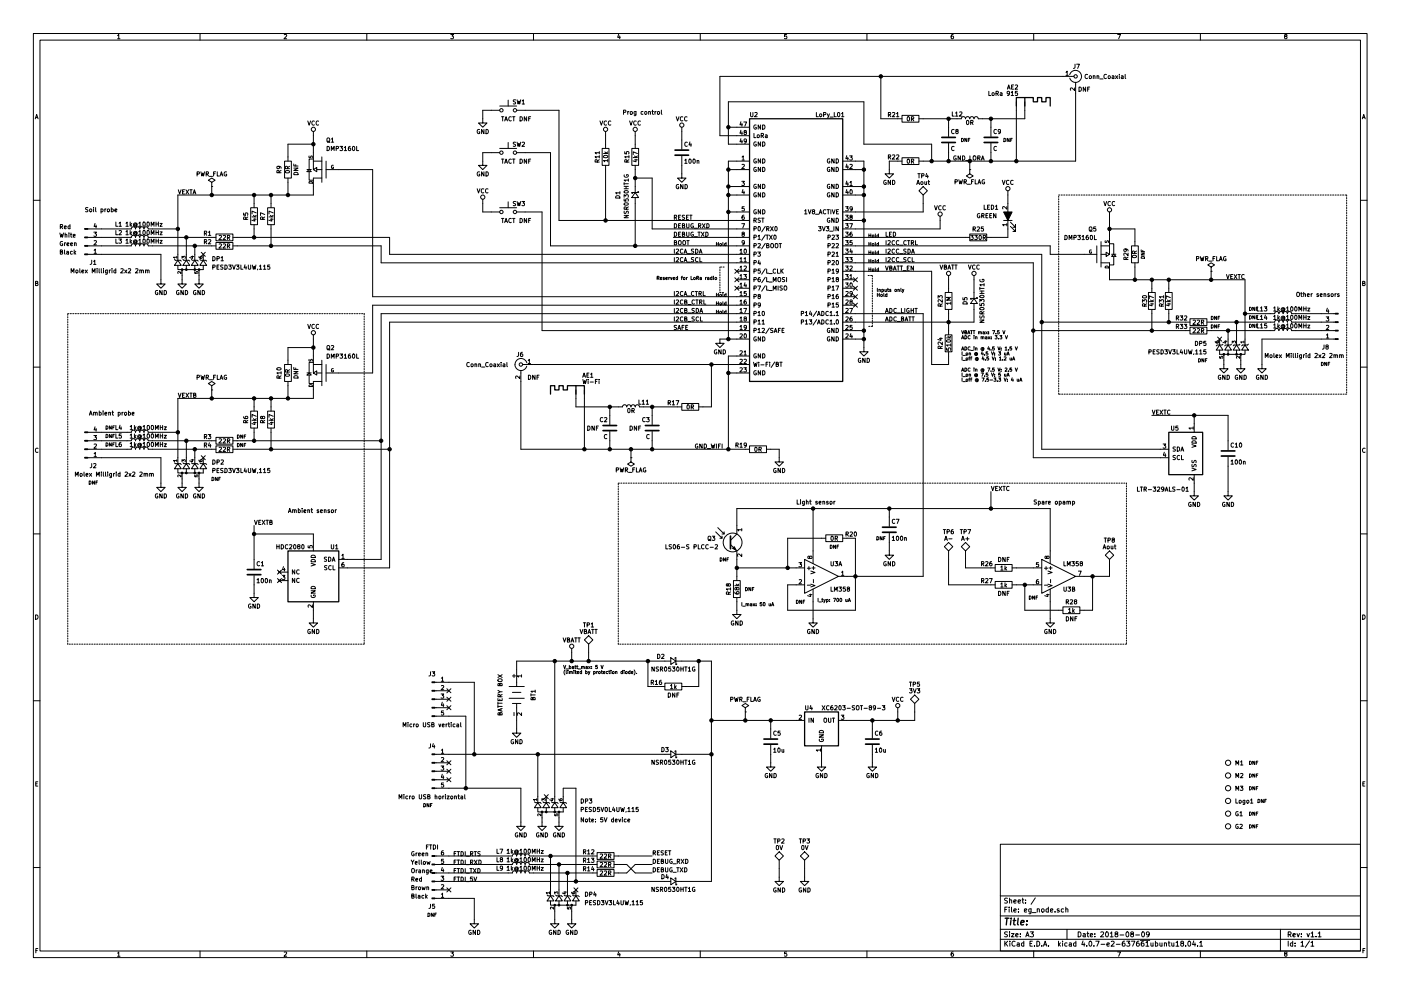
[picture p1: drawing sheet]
<svg xmlns="http://www.w3.org/2000/svg" width="420mm" height="297mm" viewBox="0 0 420 297" stroke-linecap="round" stroke-linejoin="round" font-family="sans-serif">
<g fill="none" stroke="#000" stroke-width=".3">
<path d="M10 10h400v277h-400zM12 12h396v273.1h-396zM35.3 10.7l.3-.4v1.3M35.3 11.6h.7M60 10v2M85.2 10.4l.5-.1 .3 .4-.8 .9h.8M110 10v2M135.2 10.3h.8l-.4 .5 .4 .3-.1 .4h-.7M160 10v2M185.5 10.2l-.3 1h.8M185.9 10.8v.8M210 10v2"/>
<path d="M235.9 10.3h-.6v.6h.6l.1 .5-.3 .2-.4-.1M260 10v2M285.9 10.3l-.6 .3-.1 .8 .3 .2 .4-.1v-.6l-.4-.1-.3 .3M310 10v2M322.4 19.2v1.1l-.5 .2M322.9 19.2h.8l-.5 1.3M335.2 10.3h.8l-.5 1.3M360 10v2M385.5 10.9l-.3-.3 .3-.3 .4 .1v.4a.5 .5 0 0 0-.5 .2 .5 .5 0 0 0 0 .5l.3 .1 .3-.2-.3-.5M10.6 35.6l.4-1.3 .4 1.3M10.7 35.2h.6M92.3 36.3l.4 1.2 .4-1.2"/>
<path d="M94 39.4v8.9M94.3 36.4a.56 .56 0 0 0-.8 .5 .56 .56 0 0 0 .8 .5M95.6 36.4a.56 .56 0 0 0-.8 .5 .56 .56 0 0 0 .8 .5M143.8 38.8a.57 .57 0 0 0-.7 .6 .57 .57 0 0 0 .8 .5v-.4h-.3M145.1 38.8v1.3l-.7-1.3v1.3M145.7 38.8a.64 .64 0 0 1 .8 .6 .64 .64 0 0 1-.8 .7zM149.9 33.1h-5.1v3.8h1.2l-1.2 1.2-1.3-1.2h1.3M149.9 31.8h5M150.4 35h.7M150.7 35v1.3M151.4 36.3l.4-1.3 .4 1.3M151.5 35.9h.6"/>
<path d="M152.4 30v1.8M153.3 35.1a.56 .56 0 0 0-.7 .5 .56 .56 0 0 0 .7 .5M153.7 35h.7M154.1 35v1.3M154.6 30h-.6v.4a.54 .54 0 0 1 .6 .7h-.7M154.9 33.1h12.7v33h57.2M155.1 29.9l.3 1.3 .2-.9 .3 .9 .3-1.3M156 35a.64 .64 0 0 1 .7 .6 .64 .64 0 0 1-.7 .7zM156.6 30.3l.3-.4v1.3M156.6 31.2h.7M157.9 35v1.3l-.7-1.3v1.3M158.5 35.6h.5"/>
<path d="M159.2 35h-.7v1.3M179.9 36.3l.4 1.2 .5-1.2M181.6 39.4v5.1M181.9 36.4a.56 .56 0 0 0-.8 .5 .56 .56 0 0 0 .8 .5M183.2 36.4a.56 .56 0 0 0-.8 .5 .56 .56 0 0 0 .8 .5M187 33.7l.6-.1 .1-.5-.7-.1v1.3M188.3 33.4v.9M188.6 33.4l-.3 .3M188.8 36.3l.4 1.2 .5-1.2M189.1 33.5h.5l-.1 .7-.4-.1zM190.5 39.4v5.1M190.7 33.4v1.2h-.5"/>
<path d="M190.7 33.5l-.3-.1-.3 .3 .1 .5h.5M190.8 36.4a.56 .56 0 0 0-.8 .5 .56 .56 0 0 0 .8 .5M192.1 36.4a.56 .56 0 0 0-.8 .5 .56 .56 0 0 0 .8 .5M192.8 33.5l-.3-.1-.2 .3 .1 .5h.4M193.4 33.5h.5v.7l-.5-.1zM194.5 33.5h.5l.1 .8M194.5 33.4v.9M195.5 33.4h.5M195.7 33v1.1l.3 .2M196.4 33.4v.9M196.8 33.4l-.4 .3M197.2 33.5h.5v.7l-.5-.1z"/>
<path d="M198.3 33l.2 1.3M202.8 35l.4 1.3 .4-1.3M204.5 38.1v6.6M204.8 35.1a.56 .56 0 0 0-.8 .5 .56 .56 0 0 0 .8 .5M206 35.1a.56 .56 0 0 0-.7 .5 .56 .56 0 0 0 .7 .5M218.4 38.1h6.4M222.2 36.5l-.3 .9h.8M222.2 39l-.3 .9h.8M222.5 37v.8M222.5 39.5v.9M223.1 36.6h.8l-.5 1.2M223.4 39.6l-.3-.2 .3-.3 .4 .1v.3a.52 .52 0 0 0-.5 .2 .52 .52 0 0 0-.1 .5h.6l-.2-.6"/>
<path d="M225.1 33.7v1l.2 .3 .5-.3v-1M226.1 40v1.3h.6M226.4 33.8l.4-.1 .3 .4-.8 .9h.8M226.8 37.5a.57 .57 0 0 0-.7 .6 .57 .57 0 0 0 .7 .5v-.4h-.2M228.1 37.5v1.2l-.7-1.2v1.2M228.7 37.5a.64 .64 0 0 1 .7 .6 .64 .64 0 0 1-.7 .6zM244.8 33.7v1.3h.6M245.8 34.3h.6l-.1 .6h-.5zM247 34.4l.6-.1v-.5l-.6-.1v1.3M248.1 34.1l.3 .9M248.7 34.1l-.6 1.3M248.9 35.1h1"/>
<path d="M250.2 33.7v1.3h.6M251.3 33.8l.1-.1a.61 .61 0 0 1 .5 .7 .61 .61 0 0 1-.6 .5zM252.4 34.1l.3-.4v1.3M252.4 35h.7M264.2 22.9v12.7h6.3M266.4 34.4l.6-.1 .1-.5-.7-.1v1.3M266.7 34.4l.4 .6M267.6 33.8l.5-.1 .3 .4-.8 .9h.8M268.9 34.1l.3-.4v1.3M268.9 35h.7M270.5 34.6h5.1v2h-5.1zM272.2 35.1l.1-.1a.61 .61 0 0 1 .5 .6 .61 .61 0 0 1-.6 .6z"/>
<path d="M273.3 35.6h.6l.1-.5-.7-.1v1.3M273.6 35.6l.4 .7M284.5 35.6v5.3M285.6 33.5v1.3h.6M286.1 38.9a.56 .56 0 0 0-.7 .5 .56 .56 0 0 0 .7 .5M286.6 33.9l.3-.4v1.3M286.6 34.8h.7M286.9 39.3l-.3-.2 .3-.3 .4 .1v.3a.52 .52 0 0 0-.5 .2 .52 .52 0 0 0-.1 .5h.6l-.2-.6M287.8 33.6l.5-.1 .2 .4-.8 .9h.8M289.9 36.2l.2-.1a.61 .61 0 0 1 .5 .6 .61 .61 0 0 1-.6 .6zM291.1 36.7h.6l.1-.5-.7-.1v1.2M291.4 36.7l.4 .6"/>
<path d="M296.5 27.4v1.2h.7M297.2 35.6v5.3M297.6 27.9h.5l-.1 .7-.4-.1zM298.7 28h.6l.1-.5-.7-.1v1.2M298.8 38.9a.56 .56 0 0 0-.7 .5 .56 .56 0 0 0 .7 .5M299 28l.4 .6M300 27.8h.5v.8M300.1 39.3l-.3 .3-.4-.1v-.6l.4-.1 .3 .2-.1 .8-.6 .3M300.5 28.1l-.6 .2 .2 .3h.4M302.1 26.7l.4-1.2 .4 1.2M302.2 26.4h.6M302.7 27.9l-.2 .3-.4-.1v-.6l.4-.1 .2 .2v.7l-.6 .3"/>
<path d="M303.3 27.7l.3-.3v1.2M303.3 28.6h.7M303.4 26h.4M304 25.5h-.6v1.2h.6M304.5 25.6l.5-.1 .2 .3-.8 .9h.8M304.8 30.5v17.8M305.1 27.4h-.6v.6h.6v.5h-.6M307.3 30.5v5.1h-13.9l-.2-.5-.4-.1-.5 .1-.2 .5-.2-.5-.3-.1-.6 .1-.2 .5-.1-.5-.4-.1-.6 .1-.1 .5-.2-.5-.4-.1-.5 .1-.2 .5h-12.7M319.7 21.7l.3-.4v1.3M319.7 22.6h.7M320.8 22.4a1.8 1.8 0 0 1 2.7-1 1.8 1.8 0 0 1 .1 2.9 1.8 1.8 0 0 1-2.8-.9M322.1 22.9h-106.2v17.8h8.9"/>
<path d="M322.3 26.4v.7l-.9-.7-.4 .2 .1 .5M322.6 24.7v23.6h-47M323.6 26.1a.64 .64 0 0 1 .7 .6 .64 .64 0 0 1-.7 .7zM325.6 26.1v1.3l-.7-1.3v1.3M326.2 22.4a.56 .56 0 0 0-.8 .5 .56 .56 0 0 0 .8 .5M326.2 26.7h.4M326.7 22.8h.6l-.1 .7-.5-.1zM326.8 26.1h-.6v1.3M327.9 22.8h.4l.1 .8M327.9 22.7v.9M329 22.8h.5v.8M329 22.7v.9"/>
<path d="M329.8 23.7h1M331.8 22.4a.56 .56 0 0 0-.7 .5 .56 .56 0 0 0 .7 .5M332.4 22.8h.5v.7l-.5-.1zM333.5 22.8h.5l.1 .8M334.1 23l-.6 .3 .2 .3 .4-.1M334.5 22.7l.7 .9M335.2 22.7l-.7 .9M335.7 22.3v.1M335.7 22.7v.9M336.3 22.8h.5v.8M336.8 23l-.6 .3 .2 .3 .4-.1M337.4 22.3l.2 1.3"/>
<path d="M408.6 35.6l.4-1.3 .4 1.3M408.7 35.2h.6M53.5 56.9l.4 1.3 .4-1.3M54.7 57.5h.5M55.3 56.9h-.6v1.3h.6M55.8 56.9l.8 1.3M56.6 56.9l-.8 1.3M56.9 56.9h.7M57.3 56.9v1.3M57.9 58.2l.4-1.3 .4 1.3M58 57.8h.6M59.1 52.2l.6-.1 .1-.5-.7-.1v1.3"/>
<path d="M60.2 51.5l.4 1.3 .2-.9 .2 .9 .3-1.3M61.8 52.2l.6-.1 .1-.5-.7-.1v1.3M62.1 52.2l.4 .6M62.8 52.9h1M63.5 55.9h.1M63.5 54.6l1-.6-1-.6-1 .6 1 .6v1.3M63.5 55.9v2.6M64.1 52.1h.4M64.7 51.5h-.6v1.3M65.2 51.5v1.3h.6M66 52.8l.4-1.3 .4 1.3M66.1 52.4h.6"/>
<path d="M67.9 51.5a.57 .57 0 0 0-.7 .6 .57 .57 0 0 0 .8 .5v-.4h-.3M76.2 58.5v3.8M81.3 58.5v3.8M83.6 49.8l.2 .3-.1 .4h-.6l-.1-.4 .3-.3 .7 .1 .3 .6M83.7 51.8l-.1-.6-.5-.1-.1 .7h1.3M84.3 51.1l-.6 .4M85.3 48.3h2.1v5.1h-2.1zM85.6 51.3a.76 .76 0 0 1 1.2 .2 .66 .66 0 0 1-.7 .4 .66 .66 0 0 1-.5-.6zM86.2 50.6v-.7h-.5l-.1 .7h1.2M86.4 53.4v5.1M86.8 49.8l-.6 .5M88.1 50.4h1.3l-1.3 .7h1.3"/>
<path d="M88.1 49.2v.6h1.3M88.3 51.8a.67 .67 0 0 1 .7-.1 .67 .67 0 0 1 .4 .7h-1.3zM88.7 49.3v.5M92.1 50.8h1.2M92.7 51.4v2.6h1.3M92.7 50.8l.6 .6h-1.2zM92.7 54.5a.55 .55 0 0 1 .6-.1 .55 .55 0 0 1 .4 .5h-1zM92.7 46.7l.2 .6 .4-.5h.3v.5M94 47.7h-1.3v3.1M94 48.3v2.5l1-.6v1.3l-1-.7M94 48.3h2.5M94 43.2h-7.6v5.1"/>
<path d="M95 50.8h1.5M96.5 53.4h-2.5v5.1h-40.7v19.5M96.5 47v7.6M97.8 48.3v5.1M97.8 50.8h14v38.1h113M98.1 41.5l.2-.2 .5 .2 .1 .7-.3 .4-.5-.2zM98.1 43.9a.64 .64 0 0 1 .7 .6 .64 .64 0 0 1-.7 .6zM98.3 42.3l.6 .4M99.4 41.7l.3-.4v1.3M99.4 45.1v-1.2l.4 .9 .4-.9v1.2M99.4 42.6h.7M99.9 49.6a.45 .45 0 0 0-.5 .4 .45 .45 0 0 0 .6 .4v-.3h-.2"/>
<path d="M100.8 44.5h.6l.1-.5-.7-.1v1.2M102 43.9h.7l-.4 .5 .4 .1v.5h-.7M103.3 44.2l.3-.3v1.2M103.3 45.1h.7M105.1 43.9l-.6 .3v.7l.2 .2 .4-.1v-.6h-.4l-.2 .2M105.8 44l.2-.1a.61 .61 0 0 1 .4 .6 .61 .61 0 0 1-.5 .6zM107 43.9v1.2h.6M143.1 56.6l.4 1.2 .4-1.2M143.8 51.5a.57 .57 0 0 0-.7 .6 .57 .57 0 0 0 .8 .5v-.4h-.3M144.8 59.7v3.8h5.1M145.1 56.7a.56 .56 0 0 0-.8 .5 .56 .56 0 0 0 .8 .5M145.1 51.5v1.3l-.7-1.3v1.3"/>
<path d="M145.7 51.5a.64 .64 0 0 1 .8 .6 .64 .64 0 0 1-.8 .7zM146.4 56.7a.56 .56 0 0 0-.8 .5 .56 .56 0 0 0 .8 .5M149.9 45.8h-5.1v3.8h1.2l-1.2 1.2-1.3-1.2h1.3M149.9 44.5h5M150.4 47.7h.7M150.7 47.7v1.3M151.4 49l.4-1.3 .4 1.3M151.5 48.6h.6M152.4 42.7v1.8M153.3 47.8a.56 .56 0 0 0-.7 .5 .56 .56 0 0 0 .7 .5M153.7 47.7h.7M154.1 47.7v1.3"/>
<path d="M154.6 42.7h-.6v.4a.54 .54 0 0 1 .6 .7h-.7M154.9 45.8h10.2v27.9h59.7M155.1 42.6l.3 1.3 .2-.9 .3 .9 .3-1.3M156 47.7a.64 .64 0 0 1 .7 .6 .64 .64 0 0 1-.7 .7zM156.6 42.7l.5-.1 .2 .4-.8 .9h.8M157.9 47.7v1.3l-.7-1.3v1.3M158.5 48.3h.5M159.2 47.7h-.7v1.3M179.1 48.6l-.1-.6-.4-.1-.1 .7h1.2M179.7 47h-1.2l.3 .4M179.7 45.8h-1.2l.3 .3M179.7 47.9l-.6 .4"/>
<path d="M179.7 45.4v.7M179.7 46.6v.8M180.6 44.5h2v5.1h-2zM181 46h1.3M181.1 46.7a.76 .76 0 0 1 1.2 .3 .66 .66 0 0 1-.7 .3 .66 .66 0 0 1-.5-.6zM181.4 45.5l.5 .5M181.6 49.6v16.5M182.3 48.1h-1.3l.4 .4M182.3 47.8v.7M182.3 45.5l-.5 .4M184.7 58.9a.69 .69 0 0 1 .8-.2 .69 .69 0 0 1 .4 .7h-1.3zM185.9 57.8h-1.3l.4 .4"/>
<path d="M185.9 57.4v.8M187.2 59.6v.6l.6 .1v-.7h.5v.7M187.2 59.1v-.7l.5 .4 .1-.4h.5v.7M187.2 56.6h1.2M187.2 55.9h1.2M187.2 54.7v.7M187.2 55.1h1.2M187.2 57.3a.76 .76 0 0 1 1.2 .3 .66 .66 0 0 1-.7 .3 .66 .66 0 0 1-.5-.6zM187.2 52.4a.57 .57 0 0 0 .6 .7 .57 .57 0 0 0 .5-.7h-.4v.2M187.4 45.5v.6h.5v-.6h.6v.6M187.8 55.9v.7M188 48.6l-.1-.6-.4-.1-.1 .7h1.2"/>
<path d="M188.4 54h-1.2l.3 .3M188.4 53.6v.7M188.6 47h-1.2l.3 .4M188.6 47.9l-.6 .4M188.6 46.6v.8M189.5 44.5h2v5.1h-2zM189.9 47.2h1.3M190.3 47.9h.9M190.3 46.7l.5 .5M190.5 57.7l1 1.5h-2zM190.5 53.4h5.1v15.2h29.2M190.5 49.6v8.1"/>
<path d="M190.5 59.2v14.5M190.7 47.7v.8l-.9-.3M191.2 46l-1.3-.5v.8M191.2 46.7l-.5 .4M191.3 57.4h.2v.3h-2v.2h.2M203.5 55.4a.57 .57 0 0 0-.7 .5 .57 .57 0 0 0 .8 .6v-.5h-.3M204.5 46.8v6.6h1.2l-1.2 1.2-1.3-1.2h1.3M204.8 55.3v1.3l-.7-1.3v1.3M205.4 48l.3-.3v1.3M205.4 49h.7M205.4 55.3a.64 .64 0 0 1 .8 .6 .64 .64 0 0 1-.8 .7zM206.1 42.7a.56 .56 0 0 0-.7 .5 .56 .56 0 0 0 .7 .6"/>
<path d="M206.7 47.8l.2-.1a.61 .61 0 0 1 .4 .6 .61 .61 0 0 1-.5 .6zM206.9 42.5l-.3 .9h.8M207.2 43v.9M207.9 47.8l.2-.1a.61 .61 0 0 1 .4 .6 .61 .61 0 0 1-.5 .6zM209.1 48.2h.4l.1 .8M209.1 48.1v.9M218.4 50.8h6.4M218.4 55.9h6.4M218.4 58.5h6.4M222.2 41.6l-.3 .9h.8M222.5 54.3h.7l-.4 .5 .4 .1v.6h-.7M222.5 42v.9"/>
<path d="M222.5 47.1l.4-.4v1.3M222.5 49.4l.5-.1 .2 .3-.7 .9h.7M222.5 48h.7M222.8 56.8l-.3 .9h.8M223.1 57.3v.9M223.9 42.2l-.3 .2h-.4v-.7l.4-.1 .3 .3-.1 .7-.6 .3M224.8 48.3h-6.4v53.3M224.8 43.2h-6.4v-12.7h40.7v12.7h20.3v5.1M226.8 47.7a.57 .57 0 0 0-.7 .5 .57 .57 0 0 0 .7 .6v-.5h-.2M226.8 50.2a.57 .57 0 0 0-.7 .6 .57 .57 0 0 0 .7 .5v-.4h-.2M226.8 55.3a.57 .57 0 0 0-.7 .6 .57 .57 0 0 0 .7 .5v-.5h-.2M226.8 57.8a.57 .57 0 0 0-.7 .6 .57 .57 0 0 0 .7 .5v-.4h-.2"/>
<path d="M226.8 42.6a.57 .57 0 0 0-.7 .6 .57 .57 0 0 0 .7 .5v-.5h-.2M227.1 40.5l.4-.1 .2 .3-.2 .6-.4-.2zM228.1 47.6v1.3l-.7-1.3v1.3M228.1 50.2v1.2l-.7-1.2v1.2M228.1 55.2v1.3l-.7-1.3v1.3M228.1 57.8v1.2l-.7-1.2v1.2M228.1 42.5v1.3l-.7-1.3v1.3M228.3 40.7l.6-.1v-.5l-.6-.1v1.3M228.6 40.7l.4 .6M228.7 47.6a.64 .64 0 0 1 .7 .6 .64 .64 0 0 1-.7 .7zM228.7 50.2a.64 .64 0 0 1 .7 .6 .64 .64 0 0 1-.7 .6zM228.7 55.2a.64 .64 0 0 1 .7 .7 .64 .64 0 0 1-.7 .6z"/>
<path d="M228.7 57.8a.64 .64 0 0 1 .7 .6 .64 .64 0 0 1-.7 .6zM228.7 42.5a.64 .64 0 0 1 .7 .7 .64 .64 0 0 1-.7 .6zM229.5 40.5h.5l.1 .8M230.1 40.7l-.6 .3 .2 .3 .4-.1M248.8 57.8a.57 .57 0 0 0-.7 .6 .57 .57 0 0 0 .8 .5v-.4h-.3M248.8 55.3a.57 .57 0 0 0-.7 .6 .57 .57 0 0 0 .8 .5v-.5h-.3M248.8 50.2a.57 .57 0 0 0-.7 .6 .57 .57 0 0 0 .8 .5v-.4h-.3M248.8 47.7a.57 .57 0 0 0-.7 .5 .57 .57 0 0 0 .8 .6v-.5h-.3M250.1 57.8v1.2l-.7-1.2v1.2M250.1 55.2v1.3l-.7-1.3v1.3M250.1 50.2v1.2l-.7-1.2v1.2M250.1 47.6v1.3l-.7-1.3v1.3"/>
<path d="M250.7 57.8a.64 .64 0 0 1 .8 .6 .64 .64 0 0 1-.8 .6zM250.7 55.2a.64 .64 0 0 1 .8 .7 .64 .64 0 0 1-.8 .6zM250.7 50.2a.64 .64 0 0 1 .8 .6 .64 .64 0 0 1-.8 .6zM250.7 47.6a.64 .64 0 0 1 .8 .6 .64 .64 0 0 1-.8 .7zM252.7 48.3h6.4v57.1h1.2l-1.2 1.3-1.3-1.3h1.3M252.7 50.8h6.4M252.7 55.9h6.4M252.7 58.5h6.4M253.9 56.8l-.2 .9h.7M253.9 54.3l-.2 .9h.7M253.9 49.2l-.2 .9h.7M253.9 46.6l-.2 1h.7"/>
<path d="M254.3 47.1v.9M254.3 49.7v.8M254.3 54.7v.9M254.3 57.3v.9M254.8 46.7h.8l-.4 .5 .3 .1v.6h-.7M254.9 54.7l.3-.4v1.3M254.9 49.4l.5-.1 .2 .3-.8 .9h.8M254.9 55.6h.7M255 57l.2-.1a.61 .61 0 0 1 .4 .6 .61 .61 0 0 1-.5 .6zM265.7 54.1a.57 .57 0 0 0-.7 .6 .57 .57 0 0 0 .8 .5v-.5h-.2M266.4 47.1l.6-.1 .1-.5-.7-.1v1.3M266.7 47.1l.4 .6"/>
<path d="M267.1 54v1.3l-.8-1.3v1.3M267.6 46.5l.5-.1 .3 .4-.8 .9h.8M267.7 54a.64 .64 0 0 1 .7 .7 .64 .64 0 0 1-.7 .6zM268.9 46.5l.4-.1 .3 .4-.8 .9h.8M270.5 47.3h5.1v2h-5.1zM270.5 48.3h-3.8v3.8h1.3l-1.3 1.3-1.3-1.3h1.3M272.2 47.8l.1-.1a.61 .61 0 0 1 .5 .6 .61 .61 0 0 1-.6 .6zM273.3 48.3h.6l.1-.5-.7-.1v1.3M273.6 48.3l.4 .7M274.9 55.3l.4-1.3 .5 1.3M275.1 54.9h.5M275.3 52.1h.7"/>
<path d="M275.6 57.2l1.3-1.3 1.2 1.3-1.2 1.3zM275.6 52.1v1.2M276.2 54.6h.5v.6h-.5zM276.4 52.7l.6-.1 .1-.4-.7-.1v1.2M276.9 58.5v5h-24.2M277.3 54.4l.1 .8h.5M277.9 54.4v.9M277.9 52l-.3 .9h.8M278.2 52.5v.8M278.3 54.4h.5M278.5 54v1.1l.3 .2M284.5 43v5.3"/>
<path d="M286.1 44a.56 .56 0 0 0-.7 .5 .56 .56 0 0 0 .7 .5M286.4 54.5l.6-.1 .1-.4-.7-.1v1.2M286.7 46.8a.57 .57 0 0 0-.7 .6 .57 .57 0 0 0 .8 .5v-.5h-.3M287.6 53.9l.3 1.2 .2-.9 .2 .9 .3-1.2M288 46.7v1.3l-.7-1.3v1.3M288.4 41.5a.5 .5 0 0 1 .6 .5 .5 .5 0 0 1-.6 .5zM288.6 46.7a.64 .64 0 0 1 .8 .7 .64 .64 0 0 1-.8 .6zM289.1 54.5l.6-.1 .1-.4-.7-.1v1.2M289.4 54.5l.4 .6M289.6 48.1h1M289.9 41.5v1l-.5-1v1M290.1 55.2h1"/>
<path d="M290.4 41.9h.3M290.8 50.8h.1M290.8 50.8v1.3l1 .6-1 .7-1-.7 1-.6M290.8 48.3v2.5M290.9 41.5h-.5v1M290.9 46.7v1.3h.6M291.4 54.4h.4M291.9 46.9l.2-.2 .5 .2 .1 .7-.3 .4-.5-.2zM292 53.9h-.6v1.2M292.5 53.9v1.2h.6M293.2 47.4l.6-.1 .1-.5-.7-.1v1.3M293.3 55.1l.4-1.2 .4 1.2"/>
<path d="M293.4 54.7h.6M293.5 47.4l.4 .6M294.3 48l.4-1.3 .4 1.3M294.4 47.6h.6M295.2 53.9a.57 .57 0 0 0-.7 .6 .57 .57 0 0 0 .8 .5v-.4h-.3M297.2 43v5.3M298.8 44a.56 .56 0 0 0-.7 .5 .56 .56 0 0 0 .7 .5M300.6 54l.4 1.3 .4-1.3M301.1 41.5a.5 .5 0 0 1 .6 .5 .5 .5 0 0 1-.6 .5zM302.3 57.2v14h-6.4M302.6 54.1a.56 .56 0 0 0-.8 .6 .56 .56 0 0 0 .8 .5M302.6 41.5v1l-.5-1v1"/>
<path d="M303.1 41.9h.3M303.6 41.5h-.5v1M303.8 54.1a.56 .56 0 0 0-.7 .6 .56 .56 0 0 0 .7 .5M10 60h2M18 69.8l.3 1.3 .2-.9 .2 .9 .3-1.3M18.1 75.5l.6-.1v-.4l-.6-.1v1.3h.5l.2-.4-.3-.3M18.1 68l.6-.1v-.5l-.6-.1v1.3M18.4 68l.4 .6M18.7 72.4a.57 .57 0 0 0-.7 .6 .57 .57 0 0 0 .8 .5v-.4h-.2M19.3 68.1l.6-.1-.1-.2-.5 .1 .1 .6h.4M19.4 74.9l.1 1.3M19.4 72.8v.8"/>
<path d="M19.5 70.4l.5-.1 .1 .8M19.5 69.8v1.3M19.7 72.8l-.3 .2M20 75.4h.5v.8M20.1 73.2l.6-.1-.1-.2-.5 .1v.6h.5M20.5 75.6l-.5 .3 .1 .3 .4-.1M20.7 69.8v.1M20.7 70.2v.9M21 67.8l-.4-.1-.2 .3 .1 .5h.5M21 67.3v1.3M21.1 70.2h.5M21.2 73.2l.6-.1-.1-.2-.5 .1v.6h.5"/>
<path d="M21.3 69.8v1.1l.3 .2M21.7 75.4l-.4-.1-.2 .3 .1 .5h.5M22 70.7l.6-.2-.1-.2-.5 .1v.6h.5M22.3 74.9v1.3M22.3 72.9h.5l.1 .7M22.3 72.8v.8M22.4 75.7l.3 .5M22.7 75.3l-.4 .5M26.3 76.2h22v8.9h1.2l-1.2 1.3-1.3-1.3h1.3M26.3 68.6h13.1l.1-.4 .4-.2 .6 .2 .1 .4 .2-.4 .4-.2 .5 .2 .2 .4 .2-.4 .3-.2 .6 .2 .2 .4 .2-.4 .3-.2 .6 .2 .1 .4h8.9M26.3 71.2h13.1l.1-.5 .4-.2 .6 .2 .1 .5 .2-.5 .4-.2 .5 .2 .2 .5 .2-.5 .3-.2 .6 .2 .2 .5 .2-.5 .3-.2 .6 .2 .1 .5h20.4M26.3 73.7h13.1l.1-.5 .4-.1 .6 .1 .1 .5 .2-.5 .4-.1 .5 .1 .2 .5 .2-.5 .3-.1 .6 .1 .2 .5 .2-.5 .3-.1 .6 .1 .1 .5h20.4"/>
<path d="M26.4 62.3h-.6l-.1 .4a.54 .54 0 0 1 .6 .7h-.6M26.9 62.7l.4-.1 .2 .3-.2 .6-.4-.1zM27.5 78v1.1l-.5 .2M28.1 78.3l.3-.3v1.3M28.1 62.2v.1M28.1 79.3h.7M28.1 62.6v.9M28.1 69.6h.8l-.4 .5 .4 .1v.5h-.8M28.2 75l.4-.3v1.2M28.2 72.2l.5-.1 .2 .4-.8 .9h.8M28.2 75.9h.7M28.5 67l-.3 .9h.8"/>
<path d="M28.7 62.2l.2 1.3M28.8 67.4v.9M30.3 62.7l.4-.1 .2 .3-.1 .5h-.5M30.3 62.6v1.3M31.4 62.6v.9M31.8 62.6l-.4 .3M32.3 62.7l.3-.1 .2 .3-.2 .6-.4-.3zM33.4 62.7l.3-.1 .3 .3-.1 .5h-.5M33.4 62.2v1.3M34.5 63.1l.6-.2-.1-.2-.5 .1v.6h.5M34.7 66.6v1.2h.7M34.7 69.1v1.3h.7"/>
<path d="M34.7 71.6v1.3h.7M35.6 71.6h.8l-.4 .5 .4 .1v.6h-.8M35.7 66.9l.4-.3v1.2M35.7 69.2l.5-.1 .2 .4-.8 .9h.8M35.7 67.8h.7M37.8 66.9l.3-.3v1.2M37.8 69.5l.3-.4v1.3M37.8 72l.3-.4v1.3M37.8 67.8h.7M37.8 70.4h.7M37.8 72.9h.7M39 66.6v1.2"/>
<path d="M39 69.1v1.3M39 71.6v1.3M39.2 67.3l.3 .5M39.2 69.9l.3 .5M39.2 72.4l.3 .5M39.5 67l-.5 .4M39.5 69.5l-.5 .5M39.5 72l-.5 .5M40.8 67.2a.31 .31 0 0 0-.4 0 .31 .31 0 0 0 0 .4 .31 .31 0 0 0 .4 0M40.8 67.1l.2 .5a.58 .58 0 0 0-.3-.8 .58 .58 0 0 0-.8 .4 .58 .58 0 0 0 .5 .7l.6-.1M40.8 69.8a.31 .31 0 0 0-.4-.1 .31 .31 0 0 0 0 .5 .31 .31 0 0 0 .4-.1M40.8 69.6l.2 .6a.58 .58 0 0 0-.3-.8 .58 .58 0 0 0-.8 .3 .58 .58 0 0 0 .5 .8l.6-.1"/>
<path d="M40.8 72.3a.31 .31 0 0 0-.4-.1 .31 .31 0 0 0 0 .5 .31 .31 0 0 0 .4 0M40.8 72.2l.2 .5a.58 .58 0 0 0-.3-.8 .58 .58 0 0 0-.8 .4 .58 .58 0 0 0 .5 .7l.6-.1M41.6 66.9l.4-.3v1.2M41.6 69.5l.4-.4v1.3M41.6 72l.4-.4v1.3M41.6 67.8h.7M41.6 70.4h.7M41.6 72.9h.7M43 66.7l.1-.1a.61 .61 0 0 1 .5 .6 .61 .61 0 0 1-.6 .6zM43 69.2l.1-.1a.61 .61 0 0 1 .5 .6 .61 .61 0 0 1-.6 .6zM43 71.7l.1-.1a.61 .61 0 0 1 .5 .7 .61 .61 0 0 1-.6 .5zM44.2 66.7l.1-.1a.61 .61 0 0 1 .5 .6 .61 .61 0 0 1-.6 .6z"/>
<path d="M44.2 69.2l.1-.1a.61 .61 0 0 1 .5 .6 .61 .61 0 0 1-.6 .6zM44.2 71.7l.1-.1a.61 .61 0 0 1 .5 .7 .61 .61 0 0 1-.6 .5zM45.3 67.8v-1.2l.5 .8 .4-.8v1.2M45.3 70.4v-1.3l.5 .9 .4-.9v1.3M45.3 72.9v-1.3l.5 .9 .4-.9v1.3M46.8 66.6v1.2M46.8 69.1v1.3M46.8 71.6v1.3M46.8 67.1h.7M46.8 69.7h.7M46.8 72.2h.7M47.5 66.6v1.2"/>
<path d="M47.5 69.1v1.3M47.5 71.6v1.3M48 67h.6l-.6 .8h.6M48 69.5h.6l-.6 .9h.6M48 72h.6l-.6 .9h.6M52.3 77.8l.3 .2h1.5l.3 .3M53 77.1h-1l.3 .3M53 76.8v.6M53.3 79.5v1.3h2.6M53.3 78l1.1 1.5h-2.1zM54.6 77.4v-.6l.4 .4 .1-.4 .4 .1v.5M54.9 77.8l.2 .2h1.5l.3 .3"/>
<path d="M55.9 78l1 1.5h-2zM55.9 71.2v6.8M55.9 79.5v1.3M57.3 76.9h.8M57.4 77.8l.3 .2h1.5l.2 .3M57.7 76.7v.8l-.8-.3M58.4 78l1 1.5h-2zM58.4 73.7v4.3M58.4 79.5v1.3M59.7 76.9l.2 .5h.6l.1-.5h-.5l.1 .5M59.9 77.8l.3 .2h1.5l.3 .3M60.4 75.6l1.2 1.2"/>
<path d="M61 78l1 1.5h-2.1zM61 79.5v1.3h-5.1M61 76.2v1.8M61.3 69.9h.6l.1-.5-.7-.1v1.2M61.3 72.5l.6-.1 .1-.5-.7-.1v1.3M61.6 75.6l-1.2 1.2M61.6 69.9l.4 .6M61.6 72.5l.4 .6M62.5 69.6l.4-.3v1.2M62.5 71.9l.5-.1 .2 .4-.8 .9h.8M62.5 70.5h.7M63.8 76.9a.64 .64 0 0 1 .7 .6 .64 .64 0 0 1-.7 .7z"/>
<path d="M64.8 70.1h5v2.1h-5zM64.8 72.7h5v2h-5zM65.1 77.6l.6-.1v-.5l-.6-.1v1.3M65.7 79.4h-.6v1.3h.6M65.7 70.6l.5-.1 .2 .4-.8 .9h.8M65.7 73.2l.5-.1 .2 .3-.8 1h.8M66.3 77.3l.3-.4v1.3M66.3 78.2h.7M66.9 79.5h-.6l-.1 .4a.54 .54 0 0 1 .6 .7h-.6M66.9 70.6l.5-.1 .2 .4-.7 .9h.7M66.9 73.2l.5-.1 .2 .3-.7 1h.7M67.4 79.4a.64 .64 0 0 1 .8 .7 .64 .64 0 0 1-.8 .6z"/>
<path d="M68.2 71.2l.6-.1 .1-.5-.7-.1v1.3M68.2 73.7h.6l.1-.5-.7-.1v1.3M68.5 71.2l.4 .6M68.5 73.7l.4 .7M68.6 79.4h.8l-.5 .5 .4 .1v.6h-.7M69.7 79.4l.5 1.3 .4-1.3M69.8 71.2h47v5h108M69.8 73.7h44.5v5.1h110.5M70.9 79.4h.8l-.5 .5 .4 .1v.6h-.7M72.2 79.4v1.3h.6M73.1 63.9v.6h.5v-.6h.6v.6M73.5 79.4l-.3 .9h.8"/>
<path d="M73.7 65.7l-.1-.6h-.4l-.1 .6h1.2M73.8 79.8v.9M74.3 65l-.6 .4M74.5 79.4v1.1l.2 .2 .5-.2v-1.1M75.2 62.3h2v5h-2zM75.6 65h1.3M75.7 79.4l.3 1.3 .2-.9 .3 .9 .3-1.3M76 65.7h.9M76 64.5l.5 .5M76.2 67.3v3.9M76.4 65.5v.8l-.9-.3M76.9 63.8l-1.3-.5v.8"/>
<path d="M76.9 64.5l-.5 .4M77.8 79.8l.4-.4v1.3M78.8 65.7l-.1-.6h-.5l-.1 .6h1.3M79 79.8l.4-.4v1.3M79.4 64.3l-1.3-.5v.8M79.4 65l-.6 .4M80.3 62.3h2v5h-2zM80.7 65h1.2M80.9 79.4h-.6l-.1 .6h.7v.6h-.7M81.1 65.7h.8M81.1 64.5l.5 .5M81.3 67.3v6.4"/>
<path d="M81.5 65.5v.8l-.9-.3M81.9 63.8l-1.2-.5v.8M81.9 64.5l-.4 .4M149.9 62.3h5M150.4 65.5h.7M150.7 65.5v1.2M151.4 66.7l.4-1.2 .4 1.2M151.5 66.4h.6M152.4 60.5v1.8M153.3 65.6a.56 .56 0 0 0-.7 .5 .56 .56 0 0 0 .7 .5M153.7 65.5h.7M154.1 65.5v1.2"/>
<path d="M154.6 60.4h-.6v.5a.54 .54 0 0 1 .6 .6l-.7 .1M154.9 63.5h7.7v35.6h62.2M155.1 60.4l.3 1.3 .2-1 .3 1 .3-1.3M156 65.5a.64 .64 0 0 1 .7 .6 .64 .64 0 0 1-.7 .6zM156.5 60.4h.8l-.4 .5 .4 .1v.5h-.8M157.9 65.5v1.2l-.7-1.2v1.2M158.5 66.1h.5M159.2 65.5h-.7v1.2M187.2 64.6h1.2l-1.2 .7h1.2M187.2 63.3v.6h.5a.54 .54 0 0 1 .6-.6l.1 .7M187.2 61a.76 .76 0 0 1 1.2 .2 .66 .66 0 0 1-.7 .3 .66 .66 0 0 1-.5-.5zM187.8 62.7v-.6h-.5l-.1 .6h1.2"/>
<path d="M188.4 62l-.6 .4M201.9 71.2h22.9M202.2 69.6a.64 .64 0 0 1 .8 .6 .64 .64 0 0 1-.8 .7zM202.2 67a.64 .64 0 0 1 .8 .7 .64 .64 0 0 1-.8 .6zM202.2 72.7l.6-.1v-.4l-.6-.1v1.3h.5l.2-.4-.2-.3M202.2 65.2l.6-.1 .1-.5-.7-.1v1.3M202.2 74.7v1.2M202.2 77.2v1.3M202.5 65.2l.4 .6M202.8 74.8l.5-.1 .2 .3-.8 .9h.8M202.8 77.3l.5-.1 .2 .4-.8 .9h.8M203.5 72.3l.2-.2 .5 .2 .1 .7-.3 .4-.5-.2z"/>
<path d="M203.5 70.2h.4M203.5 67.6h.4M203.5 65.1h.4M204.1 69.6h-.6v1.3h.6M204.1 67h-.6v1.3h.6M204.1 64.5h-.6v1.3h.6M204.6 70.2l.7-.1v-.4l-.7-.1v1.3h.5l.3-.5-.3-.2M204.6 67.6l.7-.1v-.4l-.7-.1v1.3h.5l.3-.4-.3-.3M204.8 74.8a.56 .56 0 0 0-.8 .5 .56 .56 0 0 0 .8 .5M204.8 77.3a.56 .56 0 0 0-.8 .5 .56 .56 0 0 0 .8 .5M204.8 72.3l.3-.2 .4 .2 .1 .7-.3 .4-.5-.2zM205.2 75.9l.4-1.2 .4 1.2"/>
<path d="M205.2 78.5l.4-1.3 .4 1.3M205.3 75.6h.6M205.3 78.1h.6M205.3 64.6h-.6l-.1 .4a.54 .54 0 0 1 .7 .6l-.7 .1M205.9 65.1h.4M205.9 69.6v1l.2 .3 .5-.3v-1M205.9 67v1.1l.2 .2 .5-.2v-1.1M206 72.1h.7M206.1 76h1M206.1 78.6h1M206.3 72.1v1.3M206.5 64.5h-.6v1.3h.6"/>
<path d="M206.8 64.5h.7M207.2 64.5v1.3M207.9 69.6a.57 .57 0 0 0-.7 .6 .57 .57 0 0 0 .7 .5v-.4h-.2M207.9 67.1a.57 .57 0 0 0-.7 .6 .57 .57 0 0 0 .7 .5v-.4h-.2M208.1 74.7h-.7v.4a.54 .54 0 0 1 .6 .7l-.7 .1M208.1 77.3h-.7v.4a.54 .54 0 0 1 .6 .6l-.7 .1M208.2 71h1M208.2 68.4h1M208.6 74.7a.64 .64 0 0 1 .7 .6 .64 .64 0 0 1-.7 .6zM209.3 69.6h.7M209.3 77.3a.56 .56 0 0 0-.7 .5 .56 .56 0 0 0 .7 .5M209.5 67.7l.6-.1v-.5l-.6-.1v1.3"/>
<path d="M209.7 69.6v1.3M209.7 75.9l.4-1.2 .4 1.2M209.8 67.7l.4 .6M209.8 75.6h.6M209.9 77.2v1.3h.6M210.3 69.6l.9 1.3M210.6 67l.9 1.3M211.2 69.6l-.9 1.3M211.5 67l-.9 1.3M211.7 69.6a.64 .64 0 0 1 .7 .6 .64 .64 0 0 1-.7 .7zM212 67a.64 .64 0 0 1 .7 .7 .64 .64 0 0 1-.7 .6zM214.9 72.7v.9"/>
<path d="M214.9 73.1h.5M215.4 72.7v.9M215.9 73.1h.4v.5l-.4-.1zM216.8 72.7l.1 .9M217.7 72.7v.9h-.4v-.5l.4-.1M218.4 63.5h6.4M221.9 75l.4-.3v1.2M221.9 77.6l.4-.4v1.3M221.9 75.9h.7M221.9 78.5h.7M222.5 67h.8l-.5 1.3M222.8 70.1l-.3-.2 .3-.3 .4 .1v.3a.52 .52 0 0 0-.6 .2 .52 .52 0 0 0 0 .5h.6l-.2-.6"/>
<path d="M223.1 64.5l-.5 .3-.1 .7 .3 .3 .4-.2-.1-.6h-.3l-.3 .2M223.1 77.6l.4-.4v1.3M223.1 79.8l.5-.1 .3 .4-.8 .9h.8M223.1 78.5h.8M223.2 62h-.6l-.1 .5h.7v.6h-.7M223.2 72.7l-.2 .2-.4-.1v-.6l.4-.1 .2 .3v.7l-.6 .3M223.2 74.8l.2-.1a.61 .61 0 0 1 .5 .6 .61 .61 0 0 1-.6 .6zM226.1 66.1l.6-.1 .1-.5-.7-.1v1.3M226.1 68.6l.6-.1 .1-.5-.7-.1v1.3M226.1 71.1h.6l.1-.5-.7-.1v1.2M226.1 73.7l.6-.1 .1-.5-.7-.1v1.3M226.1 76.2l.6-.1 .1-.4-.7-.1v1.2"/>
<path d="M226.1 78.8l.6-.1 .1-.5-.7-.1v1.3M226.4 66.1l.4 .6M226.8 62.9a.57 .57 0 0 0-.7 .6 .57 .57 0 0 0 .7 .5v-.4h-.2M227.3 75.6h.7l-.4 .4 .4 .1v.6h-.7M227.3 70.8l.4-.3v1.2M227.3 73.1l.5-.1 .2 .4-.7 .9h.7M227.3 71.7h.7M227.4 68l.2-.1a.61 .61 0 0 1 .5 .7 .61 .61 0 0 1-.6 .5zM227.6 78l-.3 .9h.8M227.9 78.5v.9M228 65.4h-.6v.5a.54 .54 0 0 1 .6 .6l-.7 .1M228.1 62.9v1.2l-.7-1.2v1.2"/>
<path d="M228.4 65.4h.7M228.7 62.9a.64 .64 0 0 1 .7 .6 .64 .64 0 0 1-.7 .6zM228.8 65.4v1.3M229.5 67.9l-1.1 1.6M229.5 70.4l-1.1 1.6M229.5 72.9l-1.1 1.7M229.7 70.5h.8M229.9 68.6l.6-.1 .1-.5-.7-.1v1.3M229.9 73.6l.6-.1v-.4l-.6-.1v1.3h.5l.2-.5-.2-.2M230.1 70.5v1.2M230.2 68.6l.4 .6M230.8 70.5l.8 1.2"/>
<path d="M231.1 67.9l.8 1.3M231.2 73.2l.2-.2 .5 .2 .1 .6-.3 .5-.5-.2zM231.6 70.5l-.8 1.2M231.9 67.9l-.8 1.3M232.2 70.6l.1-.1a.61 .61 0 0 1 .5 .6 .61 .61 0 0 1-.6 .6zM232.5 68l.1-.1a.61 .61 0 0 1 .5 .7 .61 .61 0 0 1-.6 .5zM232.5 73.2l.2-.2 .5 .2 .1 .6-.3 .5-.5-.2zM233.7 73h.7M234 73v1.3M241.3 63.2l.4-.3v1.2M241.3 64.1h.7M242.4 62.9l.4 1.2 .4-1.2"/>
<path d="M243.8 63.4l-.2-.2 .2-.3 .5 .1v.3a.52 .52 0 0 0-.6 .1 .52 .52 0 0 0 0 .6h.6l-.2-.6M244.6 64.2h.9M245.5 67.9h.8l-.5 .5 .4 .1v.6h-.7M245.7 64.1l.4-1.2 .4 1.2M245.8 63.7h.6M246.6 67.9l.4 1.3 .5-1.3M247.6 63a.56 .56 0 0 0-.7 .5 .56 .56 0 0 0 .7 .5M247.8 67.9h.8l-.5 .5 .4 .1v.6h-.7M248 62.9h.7M248.3 78.8l.6-.1 .1-.5-.7-.1v1.3M248.3 76.2l.6-.1 .1-.4-.7-.1v1.2M248.3 73.7l.6-.1 .1-.5-.7-.1v1.3"/>
<path d="M248.3 71.1h.6l.1-.5-.7-.1v1.2M248.4 62.9v1.2M248.8 65.4a.57 .57 0 0 0-.7 .6 .57 .57 0 0 0 .8 .5v-.4h-.3M248.8 69.3h1M249.2 62.9v1.2M249.5 78.2l.5-.1 .2 .3-.7 1h.7M249.5 75.7l.5-.1 .2 .3-.7 .9h.7M249.5 73.1l.5-.1 .2 .4-.7 .9h.7M249.5 70.6l.5-.1 .2 .3-.7 .9h.7M249.6 62.9l.4 1.2 .4-1.2M250.1 67.9v1.3M250.1 65.4v1.3l-.7-1.3v1.3"/>
<path d="M250.7 70.5h.8l-.5 .5 .4 .1v.5h-.7M250.7 75.9l.4-.3v1.2M250.7 73.1l.5-.1 .3 .4-.8 .9h.8M250.7 65.4a.64 .64 0 0 1 .8 .6 .64 .64 0 0 1-.8 .7zM250.7 76.8h.8M250.9 78.2l.1-.1a.61 .61 0 0 1 .5 .6 .61 .61 0 0 1-.6 .6zM250.9 63.4h.4M251.4 67.9v1.3l-.7-1.3v1.3M251.5 62.9h-.6v1.2h.6M252.7 71.2h38.1M252.7 73.7h62.3v2.5h13.9M252.7 76.2h59.7v58.5h38.1"/>
<path d="M252.7 66.1h6.4M252.7 78.8h57.2v58.4h40.6M253.6 79.7h.8l-.5 .5 .4 .1v.6h-.7M253.6 77.2h.8l-.5 .5 .4 .1v.5h-.7M253.6 74.7h.8l-.5 .4 .4 .1v.6h-.7M253.6 72.1h.8l-.5 .5 .4 .1v.6h-.7M253.6 69.6h.8l-.5 .5 .4 .1v.5h-.7M253.6 67h.8l-.5 .5 .4 .1v.6h-.7M253.6 64.5h.8l-.5 .5 .4 .1v.5h-.7M253.6 62h.8l-.5 .4 .4 .1v.6h-.7M254.8 77.2h.8l-.4 .5 .3 .1v.5h-.7M254.8 67h.9l-.6 1.3"/>
<path d="M254.9 79.8l.5-.1 .2 .4-.8 .9h.8M255.1 65l-.2-.2 .2-.3 .4 .1v.3a.52 .52 0 0 0-.5 .2 .52 .52 0 0 0-.1 .5h.6l-.1-.6M255.2 74.6l-.3 .9h.8M255.5 69.6l-.6 .3v.7l.2 .3 .4-.2v-.6h-.4l-.2 .2M255.5 75.1v.8M255.5 72.1h-.6v.6h.6v.6h-.6M255.6 62.5l-.2 .2h-.4l-.1-.6 .5-.1 .2 .2-.1 .7-.5 .3M260.6 78.2h.6M260.6 73.1h.6M260.6 70.1v1M260.6 72.7v.9M260.6 75.2v1"/>
<path d="M260.6 77.7v1M260.6 75.7h.6M260.6 70.6h.6M261.2 70.1v1M261.2 72.7v.9M261.2 75.2v1M261.2 77.7v1M261.6 78.2h.5l-.1 .5-.4-.1zM261.6 75.6h.5l-.1 .5h-.4zM261.6 73.1h.5l-.1 .5-.4-.1zM261.6 70.5h.5l-.1 .6-.4-.1zM262.5 77.7l.2 1"/>
<path d="M262.5 75.2l.2 1M262.5 72.7l.2 .9M262.5 70.1l.2 1M263.4 78.1l-.4 .2 .1 .4h.3M263.4 75.6l-.4 .1 .1 .4h.3M263.4 72.7v.9h-.3l-.1-.5 .4-.1M263.4 70.1v1h-.3l-.1-.6h.4M263.4 75.2v1M263.4 77.7v1M265.6 79.7l.4 1.3 .4-1.3M265.7 69.6v1.3h.6M265.7 72.1v1.3"/>
<path d="M265.7 74.7v1.2M265.7 77.2v1.3M266.3 74.8l.5-.1 .2 .3-.8 .9h.8M266.3 77.3l.5-.1 .2 .4-.8 .9h.8M266.3 72.2l.5-.1 .2 .4-.8 .9h.8M266.8 70.2h.4M267.4 69.6h-.6v1.3h.6M267.9 69.6a.64 .64 0 0 1 .7 .6 .64 .64 0 0 1-.7 .7zM268.3 74.8a.56 .56 0 0 0-.8 .5 .56 .56 0 0 0 .8 .5M268.3 77.3a.56 .56 0 0 0-.8 .5 .56 .56 0 0 0 .8 .5M268.3 72.2a.56 .56 0 0 0-.8 .5 .56 .56 0 0 0 .8 .6M269 79.7h.7"/>
<path d="M269.4 79.7v1.3M269.5 74.8a.56 .56 0 0 0-.7 .5 .56 .56 0 0 0 .7 .5M269.5 77.3a.56 .56 0 0 0-.7 .5 .56 .56 0 0 0 .7 .5M269.5 72.2a.56 .56 0 0 0-.7 .5 .56 .56 0 0 0 .7 .6M269.8 76h1M269.8 78.6h1M269.8 73.5h1M270 79.7h.7M270.3 79.7v1.3M271.7 74.7h-.6v.4a.54 .54 0 0 1 .6 .7l-.7 .1M271.7 77.3h-.6v.4a.54 .54 0 0 1 .6 .6l-.7 .1M271.8 72.2a.56 .56 0 0 0-.8 .5 .56 .56 0 0 0 .8 .6"/>
<path d="M272.2 72.1h.7M272.3 74.7a.64 .64 0 0 1 .7 .6 .64 .64 0 0 1-.7 .6zM272.5 72.1v1.3M272.7 79.7h-.6v1.3h.6M273 77.3a.56 .56 0 0 0-.8 .5 .56 .56 0 0 0 .8 .5M273.3 72.8l.6-.1 .1-.5-.7-.1v1.3M273.4 75.9l.4-1.2 .4 1.2M273.5 75.6h.6M273.6 77.2v1.3h.6M273.6 72.8l.4 .6M273.9 79.7v1.3l-.7-1.3v1.3M274.6 72.1v1.3h.6"/>
<path d="M280.3 61.7l.4 1.2 .4-1.2M281.9 79.4l.4 1.3 .5-1.3M281.9 64.8v3.8h-29.2M282.2 61.8a.56 .56 0 0 0-.7 .5 .56 .56 0 0 0 .7 .5M283.5 61.8a.56 .56 0 0 0-.8 .5 .56 .56 0 0 0 .8 .5M285.4 79.4h.7M285.7 79.4v1.3M286.3 79.4h.7M286.7 79.4v1.3M290.4 79.4l.4 1.3 .5-1.3M290.8 70.1h5.1v2.1h-5.1zM291.1 70.5h.8l-.5 .5 .4 .1v.6h-.7"/>
<path d="M291.8 68.7l.6-.1 .1-.5-.7-.1v1.3M292.1 68.7l.4 .6M292.3 70.5h.8l-.4 .5 .3 .1v.6h-.7M292.4 79.5a.56 .56 0 0 0-.8 .6 .56 .56 0 0 0 .8 .5M293 68.1l.5-.1 .3 .4-.8 .9h.8M293.7 79.5a.56 .56 0 0 0-.8 .6 .56 .56 0 0 0 .8 .5M293.7 70.6l.2-.1a.61 .61 0 0 1 .4 .7 .61 .61 0 0 1-.5 .5zM293.8 64.1a.57 .57 0 0 0-.7 .6 .57 .57 0 0 0 .8 .5v-.5h-.3M294.4 64.7l.6-.1 .1-.5-.7-.1v1.3M294.7 64.7l.4 .6M294.9 71.2l.6-.1v-.5l-.6-.1v1.3M294.9 68h-.6v.6h.6v.6h-.6"/>
<path d="M295.1 61.5v1.2h.7M295.2 71.2l.4 .6M295.7 64.6h.4M296.2 62.1h.4M296.3 64h-.6v1.3h.6M296.8 61.5h-.6v1.2h.6M296.8 64.6h.5M297.3 61.5a.64 .64 0 0 1 .7 .6 .64 .64 0 0 1-.7 .6zM297.4 64h-.6v1.3h.6M298.5 61.8l.4-.3v1.2M298.5 62.7h.7M298.7 64v1.3l-.7-1.3v1.3"/>
<path d="M301 66.1h2.5M302 67.3h-1.3l.3 .4M302 61.9v.8l-1-.8-.3 .2 .1 .5M302 67v.7M303 67.9l1.5 1.5v-.8v.8h-.7M303 66.6l1.5 1.5v-.8v.8h-.7M319.4 70.5a.64 .64 0 0 1 .7 .7 .64 .64 0 0 1-.7 .6zM320.6 71.8v-1.3l.5 .9 .4-.9v1.3M322.1 71.2l.6-.1v-.5l-.6-.1v1.3M323.2 70.5h.8l-.4 .5 .4 .1v.6h-.8M324.5 70.9l.4-.4v1.3M324.5 71.8h.7"/>
<path d="M326.3 70.5l-.5 .4-.1 .7 .3 .2 .4-.1-.1-.6-.3-.1-.3 .3M326.7 68.2l.2-.2 .5 .2 .1 .6-.3 .5-.5-.2zM326.9 69l.6 .4M327.1 70.6l.1-.1a.61 .61 0 0 1 .5 .7 .61 .61 0 0 1-.6 .5zM327.3 75a.45 .45 0 0 0-.6 .4 .45 .45 0 0 0 .6 .4v-.3h-.1M328.2 70.5v1.3h.6M328.6 68h-.6v.6h.6v.6h-.6M328.9 73.7v5.1M330.2 73.7h2.5M330.2 76.2h1.5M330.2 78.8h2.5v5.1h40.7v19.5M330.2 72.4v7.6"/>
<path d="M331 60.4l.4 1.3 .5-1.3M331.5 79.9a.55 .55 0 0 1 .6-.1 .55 .55 0 0 1 .3 .5h-1zM331.5 72.1l.1 .6 .5-.5h.2l.1 .5M332.7 73.1h1.3v3.1M332.7 73.7v2.5l-1-.6v1.3l1-.7M332.7 68.6h7.7v5.1M332.7 63.5v10.2M333 60.5a.56 .56 0 0 0-.7 .5 .56 .56 0 0 0 .7 .5M333.4 76.8l.6-.6 .6 .6zM333.4 76.2h1.2M334 76.8v2.6h-1.3M334.3 60.5a.56 .56 0 0 0-.8 .5 .56 .56 0 0 0 .8 .5"/>
<path d="M337.6 74.6l.2 .3-.1 .3-.6 .1-.1-.4 .3-.3 .7 .1 .3 .5M337.7 77.8l-.1-.6-.5-.1-.1 .7h1.3M338.3 75.9v.7l-.9-.7-.4 .2 .1 .5M338.3 77.1l-.6 .4M339.3 73.7h2.1v5.1h-2.1zM339.6 76.7a.76 .76 0 0 1 1.2 .2 .66 .66 0 0 1-.7 .4 .66 .66 0 0 1-.5-.6zM340.2 76v-.7h-.5l-.1 .7h1.2M340.4 78.8v5.1M340.8 75.2l-.6 .5M342.2 75.8h1l-1 .6h1M342.2 74.9v.5h1M342.3 77a.52 .52 0 0 1 .6-.1 .52 .52 0 0 1 .3 .5h-1z"/>
<path d="M342.7 75v.4M358.8 77.6l.6-.1 .1-.5-.7-.1v1.3M360 76.9l.3 1.3 .2-.9 .3 .9 .3-1.3M361.5 77.6l.7-.1v-.5l-.7-.1v1.3M361.8 77.6l.5 .6M362.5 78.3h1M363.8 77.5h.4M364.4 76.9h-.6v1.3M364.9 76.9v1.3h.6M365.7 78.2l.4-1.3 .4 1.3M365.8 77.8h.6M367.6 76.9a.57 .57 0 0 0-.7 .6 .57 .57 0 0 0 .8 .5v-.4h-.2"/>
<path d="M408 60h2M10.7 84.9l.5-.1 .1-.4-.6-.1v1.3h.5l.2-.4-.3-.3M21.3 81.8v-1.3l.5 .9 .4-.9v1.3M22.8 81.1l.3-.2 .3 .3-.3 .6-.3-.1zM23.9 80.5l.2 1.3M24.5 81.4l.6-.2v-.2l-.6 .1 .1 .6h.5M25.6 80.9l.6 .9M26.2 80.9l-.6 .9M27.7 81.8v-1.3l.4 .9 .4-.9v1.3M29.1 80.5v.1M29.1 80.9v.9M29.7 80.5l.2 1.3"/>
<path d="M30.4 80.5l.2 1.3M31 80.5v.1M31 80.9v.9M32.2 80.9l-.1 1.2-.5 .1M32.2 81l-.4-.1-.2 .3 .1 .5h.5M32.8 80.9v.9M33.1 80.9l-.3 .3M33.6 80.5v.1M33.6 80.9v.9M34.7 81l-.3-.1-.3 .3 .1 .5h.5M34.7 80.5v1.3M36.2 80.6l.5-.1 .3 .4-.8 .9h.8"/>
<path d="M37.4 80.9l.6 .9M38 80.9l-.6 .9M38.5 80.6l.5-.1 .2 .4-.8 .9h.8M40.7 80.6l.4-.1 .3 .4-.8 .9h.8M41.9 81.1l.5-.1 .1 .8M41.9 80.9v.9M42.5 81.1l.5-.1v.8M43.6 81.1l.5-.1 .1 .8M43.6 80.9v.9M44.2 81.1l.5-.1v.8M47.3 87.1a.57 .57 0 0 0-.7 .6 .57 .57 0 0 0 .7 .5v-.4h-.2M48.6 87.1v1.2l-.7-1.2v1.2"/>
<path d="M49.2 87.1a.64 .64 0 0 1 .7 .6 .64 .64 0 0 1-.7 .6zM53.6 87.1a.57 .57 0 0 0-.7 .6 .57 .57 0 0 0 .8 .5v-.4h-.2M54.3 81.4v.6l-.7-.6-.3 .2 .1 .4M54.6 80.8v4.3h1.3l-1.3 1.3-1.3-1.3h1.3M55 87.1v1.2l-.7-1.2v1.2M55.6 87.1a.64 .64 0 0 1 .7 .6 .64 .64 0 0 1-.7 .6zM58.4 81.4v.5l.5 .1-.1-.5 .4-.1 .2 .2-.1 .4M58.7 87.1a.57 .57 0 0 0-.7 .6 .57 .57 0 0 0 .8 .5v-.4h-.3M59.7 80.8v4.3h1.3l-1.3 1.3-1.3-1.3h1.3M60 87.1v1.2l-.7-1.2v1.2M60.7 87.1a.64 .64 0 0 1 .7 .6 .64 .64 0 0 1-.7 .6zM63.8 80.1l.6-.1 .1-.5-.7-.1v1.3"/>
<path d="M65.1 80h.4M77.3 80.6l-.1 .3M77.8 80.7h.7M79 80.7h.7M92.3 97.2l.4 1.3 .4-1.3M94.3 97.3a.56 .56 0 0 0-.8 .5 .56 .56 0 0 0 .8 .6M95.6 97.3a.56 .56 0 0 0-.8 .5 .56 .56 0 0 0 .8 .6M197.1 83.3h.5v-.4l-.5-.1v1M197.3 83.3l.4 .5M198 83.5l.5-.1v-.2l-.5 .1 .1 .5h.4M199.2 83.2l-.3 .1 .3 .5h-.3M199.7 83.5l.5-.1-.1-.2-.4 .1v.5h.4"/>
<path d="M200.6 83.1v.7M200.8 83.1l-.2 .2M201.1 83.1l.2 .7 .2-.7M201.9 83.5l.5-.1-.1-.2-.4 .1v.5h.4M202.2 87.4v1.2M202.2 89.9v1.3M202.2 92.4v1.3M202.2 95v1.3M202.8 92.5l.5-.1 .2 .4-.8 .9h.8M202.8 95.1l.5-.1 .2 .3-.8 1h.8M202.8 87.5l.5-.1 .2 .3-.8 .9h.8M202.8 90l.5-.1 .2 .4-.8 .9h.8"/>
<path d="M202.9 97.6h-.6l-.1 .4a.54 .54 0 0 1 .6 .7h-.6M203.2 83.2l-.5 .1 .1 .5h.4M203.2 82.8v1M203.3 98.8l.4-1.3 .4 1.3M203.4 98.4h.6M204.3 83.1h.4M204.5 98.1h.5M204.7 82.8l-.3 .2v.8M204.8 92.5a.56 .56 0 0 0-.8 .6 .56 .56 0 0 0 .8 .5M204.8 95.1a.56 .56 0 0 0-.8 .5 .56 .56 0 0 0 .8 .5M204.8 87.5a.56 .56 0 0 0-.8 .5 .56 .56 0 0 0 .8 .5M204.8 90a.56 .56 0 0 0-.8 .5 .56 .56 0 0 0 .8 .5"/>
<path d="M205 83.2h.4v.6l-.4-.1zM205.2 97.5h-.7v1.3M205.2 88.6l.4-1.2 .4 1.2M205.3 88.3h.6M205.3 93l.6-.1v-.4l-.6-.1v1.3h.5l.2-.4-.2-.3M205.3 95.6l.6-.1v-.4l-.6-.1v1.3h.5l.2-.5-.2-.2M205.3 90.5l.6-.1v-.4l-.6-.1v1.3h.5l.2-.5-.2-.2M205.6 98.1h.5M205.9 83.1v.7M206.1 88.7h1M206.1 83.1l-.2 .2M206.2 97.5h-.6v1.3h.6"/>
<path d="M206.3 96.4h1M206.3 93.8h1M206.3 91.3h1M207.2 82.8v1h.5M208.1 83.2h.4l-.1 .6-.3-.1zM208.1 87.5a.56 .56 0 0 0-.8 .5 .56 .56 0 0 0 .8 .5M208.2 92.5h-.6v.4a.54 .54 0 0 1 .6 .7h-.7M208.2 95h-.6v.5a.54 .54 0 0 1 .6 .6l-.7 .1M208.3 90a.56 .56 0 0 0-.8 .5 .56 .56 0 0 0 .8 .5M208.5 87.4h.7M208.7 89.9h.7M208.8 92.4a.64 .64 0 0 1 .7 .7 .64 .64 0 0 1-.7 .6z"/>
<path d="M208.8 87.4v1.2M208.9 83.3h.5l.1-.4-.6-.1v1M209 89.9v1.3M209.2 83.3l.3 .5M209.5 95.1a.56 .56 0 0 0-.8 .5 .56 .56 0 0 0 .8 .5M209.6 88l.6-.1 .1-.4-.7-.1v1.2M209.8 90.6l.6-.1 .1-.5-.7-.1v1.3M209.9 93.7l.4-1.3 .4 1.3M209.9 83.2h.4l.1 .6M209.9 88l.4 .6M210 93.3h.6M210.1 95v1.3h.6"/>
<path d="M210.1 90.6l.4 .6M210.4 83.4l-.5 .2 .1 .2h.4M210.9 87.4v1.2h.6M211.1 89.9v1.3h.6M211.6 83.1v.7M211.9 83.1l-.3 .2M212.2 83.2h.4v.6M212.6 83.4l-.5 .2 .2 .2h.3M213.5 83.2l-.5 .1 .1 .5h.4M213.5 82.8v1M214 82.8v.1M214 83.1v.7"/>
<path d="M214.5 83.2h.4l-.1 .6-.3-.1zM214.9 88.4h.5M214.9 87.9v1M214.9 90.4v1M214.9 93v1M214.9 90.9h.5M214.9 93.5h.5M215.4 87.9v1M215.4 90.4v1M215.4 93v1M215.9 88.3h.4v.5h-.4zM215.9 90.9h.4v.5l-.4-.1z"/>
<path d="M215.9 93.4h.4v.5h-.4zM216.8 87.9l.1 1M216.8 90.4l.1 1M216.8 93l.1 1M217.7 88.3l-.5 .1 .1 .4h.4M217.7 90.4v1h-.4v-.5l.4-.1M217.7 93v.9h-.4v-.5h.4M217.7 87.9v1M220.4 80.7l1.2 1.2M220.4 83.2l1.2 1.3M220.4 85.8l1.2 1.2M221 86.4h3.8"/>
<path d="M221 83.9h3.8M221 81.3h3.8M221.6 80.7l-1.2 1.2M221.6 83.2l-1.2 1.3M221.6 85.8l-1.2 1.2M221.9 80.1l.4-.4v1.3M221.9 82.6l.4-.3v1.3M221.9 85.2l.4-.4v1.3M221.9 87.7l.4-.3v1.2M221.9 90.3l.4-.4v1.3M221.9 92.8l.4-.4v1.3M221.9 95.3l.4-.3v1.3"/>
<path d="M221.9 97.9l.4-.4v1.3M221.9 83.6h.7M221.9 81h.7M221.9 86.1h.7M221.9 88.6h.7M221.9 91.2h.7M221.9 93.7h.7M221.9 96.3h.7M221.9 98.8h.7M223.1 82.3h.8l-.5 .5 .4 .1v.5h-.7M223.1 92.4h.8l-.5 1.3M223.4 95.5l-.3-.2 .3-.3 .4 .1v.3a.52 .52 0 0 0-.5 .2 .52 .52 0 0 0-.1 .5h.6l-.2-.6"/>
<path d="M223.4 84.7l-.3 1h.8M223.7 89.9l-.5 .3-.1 .7 .3 .3 .4-.2-.1-.6h-.3l-.3 .2M223.7 85.2v.9M223.8 87.4h-.6l-.1 .5h.7v.6h-.7M223.9 98.1l-.3 .2-.4-.1v-.6l.4-.1 .3 .3-.1 .7-.6 .3M224.8 91.5h-113v20.3h-14M224.8 96.6h-108v73.6h-15.2M224.8 94h-110.5v73.7h-12.7M226.1 81.3l.6-.1 .1-.5-.7-.1v1.3M226.1 83.8h.6l.1-.5-.7-.1v1.2M226.1 86.4l.6-.1 .1-.5-.7-.1v1.3M226.1 88.9l.6-.1 .1-.4-.7-.1v1.2"/>
<path d="M226.1 91.5l.6-.1 .1-.5-.7-.1v1.3M226.1 94l.6-.1 .1-.5-.7-.1v1.3M226.1 96.5h.6l.1-.5-.7-.1v1.2M226.1 99.1l.6-.1 .1-.5-.7-.1v1.3M227.3 85.7h.8l-.5 1.3M227.3 93.7l.4-.4v1.3M227.3 96.2l.4-.3v1.2M227.3 98.8l.4-.4v1.3M227.3 97.1h.7M227.3 94.6h.7M227.3 99.7h.7M227.6 88.8l-.3-.2 .3-.3 .4 .1v.3a.52 .52 0 0 0-.6 .1 .52 .52 0 0 0 0 .6h.6l-.2-.6"/>
<path d="M227.9 83.2l-.5 .3-.1 .7 .3 .2 .4-.1-.1-.6h-.3l-.3 .2M228 80.6h-.6l-.1 .6h.7v.6h-.7M228 91.3l-.2 .3-.4-.1v-.6l.4-.1 .2 .2v.8l-.6 .3M228.5 96.2l.4-.3v1.2M228.5 98.5l.5-.1 .3 .4-.8 .9h.8M228.5 97.1h.8M228.7 93.4l.1-.1a.61 .61 0 0 1 .5 .7 .61 .61 0 0 1-.6 .5zM229.5 80.6l-1.1 1.6M229.5 83.1l-1.1 1.6M229.5 85.6l-1.1 1.7M229.9 80.6v1.3h.6M229.9 83.2v1.2h.6"/>
<path d="M229.9 85.7v1.3h.6M230.6 82h1M230.6 84.5h1M230.6 87.1h1M230.7 98.3l-1.1 1.7M231.8 98.5h-.6l-.1 .4a.54 .54 0 0 1 .6 .7h-.6M231.9 84.4v-1.2l.4 .9 .4-.9v1.2M231.9 87v-1.3l.4 .9 .4-.9v1.3M232.2 99.7l.4-1.3 .4 1.3M232.3 99.3h.6M232.6 80.7a.56 .56 0 0 0-.8 .6 .56 .56 0 0 0 .8 .5M233.2 80.6v1.3h.6"/>
<path d="M233.3 83.3l.3-.1 .5 .1v.7l-.3 .4-.5-.2zM233.3 85.7v1.3M233.5 99h.4M234.1 98.4h-.6v1.3M234.2 80.6v1.3M234.4 81.2l.5 .7M234.5 99h.5M234.6 85.8h-.6v.4a.54 .54 0 0 1 .6 .7h-.7M234.9 80.6l-.7 .7M235.2 98.4h-.7v1.3h.7M235.2 85.9l.2-.2 .5 .2 .1 .6-.3 .5-.5-.2zM235.3 83.2h-.6v.5a.54 .54 0 0 1 .6 .6l-.7 .1"/>
<path d="M235.9 83.2v1.2M240.3 96.5h.6l.1-.5-.7-.1v1.2M240.3 94l.6-.1 .1-.5-.7-.1v1.3M241.5 96.2l.4-.3v1.2M241.5 93.7l.4-.4v1.3M241.5 97.1h.7M241.5 94.6h.7M242.7 95.9h.8l-.5 .5 .4 .1v.5h-.7M243 93.3l-.3 .9h.8M243.3 93.7v.9M244.9 95.8l-1.1 1.6M244.9 93.3l-1.1 1.6"/>
<path d="M245.2 97.1l.4-1.2 .4 1.2M245.2 94.6l.4-1.3 .4 1.3M245.3 96.8h.6M245.3 94.2h.6M246.4 95.9a.64 .64 0 0 1 .8 .6 .64 .64 0 0 1-.8 .6zM246.4 93.3a.64 .64 0 0 1 .8 .7 .64 .64 0 0 1-.8 .6zM248.3 86.4l.6-.1 .1-.5-.7-.1v1.3M248.3 83.8h.6l.1-.5-.7-.1v1.2M248.3 81.3l.6-.1 .1-.5-.7-.1v1.3M248.3 91.5l.6-.1 .1-.5-.7-.1v1.3M248.3 88.9l.6-.1 .1-.4-.7-.1v1.2M248.4 96a.56 .56 0 0 0-.8 .5 .56 .56 0 0 0 .8 .5"/>
<path d="M248.4 93.4a.56 .56 0 0 0-.8 .6 .56 .56 0 0 0 .8 .5M248.8 98.5a.57 .57 0 0 0-.7 .5 .57 .57 0 0 0 .8 .6v-.5h-.3M248.9 96.2l.4-.3v1.2M248.9 93.7l.4-.4v1.3M248.9 97.1h.7M248.9 94.6h.7M249.5 86.1l.4-.4v1.3M249.5 83.5l.4-.3v1.2M249.5 81l.4-.4v1.3M249.5 91.1l.4-.3v1.3M249.5 88.6l.4-.3v1.2M249.5 87h.7"/>
<path d="M249.5 84.4h.7M249.5 81.9h.7M249.5 92.1h.7M249.5 89.5h.7M250.1 98.4v1.3l-.7-1.3v1.3M250.2 97v.1M250.2 94.5v.1M250.7 85.7h.8l-.5 1.3M250.7 98.4a.64 .64 0 0 1 .8 .6 .64 .64 0 0 1-.8 .7zM250.7 93.7l.4-.4v1.3M250.7 94.6h.8M250.9 96l.1-.1a.61 .61 0 0 1 .5 .6 .61 .61 0 0 1-.6 .6z"/>
<path d="M251 83.7l-.3-.2 .3-.3 .4 .1v.3a.52 .52 0 0 0-.5 .1 .52 .52 0 0 0-.1 .6h.6l-.2-.6M251.3 88.3l-.5 .3-.1 .7 .3 .2 .4-.1-.1-.6-.3-.1-.3 .3M251.4 90.8h-.6l-.1 .6h.7v.5h-.7M251.5 81.2l-.3 .2-.3-.1-.1-.6 .4-.1 .3 .3-.1 .7-.5 .3M252.7 86.4h3.8M252.7 83.9h3.8M252.7 81.3h26.7v28h5.1v-3.9M252.7 88.9h3.8M252.7 99.1h6.4M252.7 91.5h3.8M252.7 94h24.2v78.8h-25.4M253.6 84.8h.8l-.5 .5 .4 .1v.6h-.7"/>
<path d="M253.6 82.3h.8l-.5 .5 .4 .1v.5h-.7M253.7 97.6l.5-.1 .2 .4-.8 .9h.8M253.7 95.1l.5-.1 .2 .3-.8 1h.8M253.7 92.5l.5-.1 .2 .4-.8 .9h.8M253.7 90l.5-.1 .2 .4-.8 .9h.8M253.7 87.5l.5-.1 .2 .3-.8 .9h.8M254.8 92.4h.9l-.6 1.3M254.9 82.6l.3-.3v1.3M254.9 83.6h.7M255 84.9l.2-.1a.61 .61 0 0 1 .4 .7 .61 .61 0 0 1-.5 .5zM255.1 90.4l-.2-.2 .2-.3 .4 .1v.3a.52 .52 0 0 0-.5 .2 .52 .52 0 0 0-.1 .5h.6l-.1-.6M255.2 100l-.3 .9h.8"/>
<path d="M255.5 95l-.6 .3v.7l.2 .3 .4-.2v-.6h-.4l-.2 .2M255.5 97.5h-.6v.6h.6v.6h-.6M255.6 87.9l-.2 .2h-.4l-.1-.6 .5-.1 .2 .2-.1 .7-.5 .3M255.9 83.2l1.2 1.3M255.9 85.8l1.2 1.2M255.9 88.3l1.2 1.2M255.9 90.9l1.2 1.2M257.1 83.2l-1.2 1.3M257.1 85.8l-1.2 1.2M257.1 88.3l-1.2 1.2M257.1 90.9l-1.2 1.2M260.6 80.3v1"/>
<path d="M260.6 80.8h.6M261.2 80.3v1M261.6 80.7h.5l-.1 .5h-.4zM262.5 80.3l.2 1M263.1 86.4v1M263.1 87.9v1M263.1 88.4h.6M263.4 80.7l-.4 .1 .1 .4h.3M263.4 80.3v1M263.6 86.8h.4v.6M263.6 86.7v.7M263.7 87.9v1"/>
<path d="M264.2 88.3l.4 .1-.2 .5-.3-.2zM264.5 87.3h.4v-.5h-.4v.9M265 87.9l.2 1M265.4 86.7v.6h.4M265.6 96.3l.4-1.3 .4 1.3M265.6 93.7l.4-1.3 .4 1.3M265.7 95.9h.6M265.7 93.3h.6M265.8 86.7v.7M266 88.3l-.5 .1 .1 .4h.4M266 87.9v1M266.1 86.7h.4"/>
<path d="M266.3 86.4v.9l.2 .1M266.8 95a.64 .64 0 0 1 .7 .6 .64 .64 0 0 1-.7 .7zM266.8 92.4a.64 .64 0 0 1 .7 .7 .64 .64 0 0 1-.7 .6zM266.8 80.3l.6-.1v-.4l-.6-.1v1.3h.5l.2-.4-.2-.3M267.2 86.8l-.4 .1 .4 .4h-.4M267.9 81l.4-1.3 .5 1.3M268 80.6h.6M268.4 86.8h.4v.5h-.4zM268.8 95.1a.56 .56 0 0 0-.8 .5 .56 .56 0 0 0 .8 .5M268.8 92.5a.56 .56 0 0 0-.8 .6 .56 .56 0 0 0 .8 .5M269.1 96.4h.9M269.1 93.8h.9"/>
<path d="M269.3 86.8h.4v.6M269.3 86.7v.7M270.2 86.4l.1 1M270.3 95.6l.6-.1v-.4l-.6-.1v1.3h.5l.2-.5-.2-.2M270.3 92.4v1.3h.6M270.6 86.7l.2 .7M270.8 81.1h1M271.1 86.7l-.5 1M271.3 92.4v1.3M271.4 96.3l.4-1.3 .5 1.3M271.6 95.9h.5M272.1 80.3h.4"/>
<path d="M272.5 95h.7M272.6 92.5a.57 .57 0 0 0-.7 .6 .57 .57 0 0 0 .8 .5v-.4h-.3M272.9 95v1.3M273.2 92.4v1.3M273.2 93h.7M273.5 95h.7M273.8 95v1.3M273.9 92.4v1.3M274.4 92.4h.7M274.7 92.4v1.3M281.3 89.4v-.8l.5 .4 .1-.3h.6v.7M282 91.8l-.1-.7h-.5l-.1 .7h1.3"/>
<path d="M282.6 89.8v.8l-.9-.8-.4 .3 .1 .4M282.6 91l-.6 .5M283.2 80l.6-.1v-.4l-.6-.1v1.3h.5l.2-.4-.3-.3M283.5 87.7h2v5h-2zM284.3 80.7l.4-1.3 .4 1.3M284.4 80.3h.6M284.5 82.6v5.1M284.5 92.7v7.7M285.1 90.9h-1.2l.3 .3M285.1 89.1h-1.2l.9 .4-.9 .5h1.2M285.1 90.5v.7M288.4 99.1l.3 1 .4-1"/>
<path d="M288.8 89.2v.7h.6v-.7h.5v.7M289 90.5a.67 .67 0 0 1 .7-.1 .67 .67 0 0 1 .3 .7h-1.2zM289.4 99.6l.4-.1v-.3l-.4-.1v1h.3l.2-.3-.2-.2M290.3 99.8h.5M291.1 99.1h.5M291.3 99.1v1M291.8 99.1h.6M292.1 89.4l1 1.6h-2zM292.1 91v5.6h-39.4M292.1 82.6v6.8M292.1 99.1v1M292.9 89.2h.2v.2h-2v.3h.2"/>
<path d="M293.5 99.5h.4v.6M293.5 99.4v.7M293.9 95.9h1.2l-1.2 .7h1.2M293.9 91v.6l.5 .1v-.7h.6v.7M293.9 90.5v-.8l.4 .5 .1-.4h.6v.7M293.9 87.9h1.2M293.9 87.2h1.2M293.9 86.1v.7M293.9 86.4h1.2M293.9 99.6l.4-.1v.6M293.9 94.7v.6h.4a.54 .54 0 0 1 .7-.6v.7M293.9 92.3a.76 .76 0 0 1 1.2 .3 .66 .66 0 0 1-.7 .3 .66 .66 0 0 1-.5-.6z"/>
<path d="M293.9 88.7a.76 .76 0 0 1 1.2 .2 .66 .66 0 0 1-.7 .3 .66 .66 0 0 1-.5-.5zM293.9 83.8a.57 .57 0 0 0 .6 .7 .57 .57 0 0 0 .5-.8h-.4v.3M294.4 87.2v.7M294.5 94.1l-.1-.6-.4-.1-.1 .7h1.2M294.8 99.5h.4v.6M295.1 85.4h-1.2l.3 .3M295.1 93.4l-.6 .4M295.1 85v.7M295.2 99.7l-.5 .2 .2 .2 .3-.1M295.6 99.4l.5 .7M296.1 99.4l-.5 .7M296.5 100v.1"/>
<path d="M296.5 99.5v.1M297.7 99.1h.6l-.4 1M298.7 100v.1M299.6 99.1h-.4l-.1 .5 .5-.1 .1 .4-.2 .2-.4-.1M300.7 99.1l.4 1 .3-1M309.9 99.1h47M312.4 96.6h44.5M342.6 90.6v-.8l.5 .5 .1-.4h.6v.7M342.7 88.8a.76 .76 0 0 1 1.2 .2 .66 .66 0 0 1-.7 .3 .66 .66 0 0 1-.5-.5zM343.3 91.8l-.1-.7h-.5l-.1 .7h1.3M343.9 91l-.6 .5M344.4 87.7h2.1v5h-2.1z"/>
<path d="M344.7 90.4h1.2M345.1 91.1h.8M345.1 89.9l.4 .5M345.4 83.9v3.8M345.4 92.7v6.4M345.5 90.9v.8l-.9-.3M345.9 89.2l-1.2-.5v.8M345.9 89.9l-.5 .4M347.7 90.6v-.8l.5 .5 .1-.4h.5v.7M348.4 91.8l-.1-.7h-.5l-.1 .7h1.3M349 89h-1.3l.4 .3M349 91l-.6 .5"/>
<path d="M349 88.6v.7M349.5 87.7h2v5h-2zM349.7 90.4h1.3M350.1 91.1h.9M350.1 89.9l.5 .5M350.5 83.9v3.8M350.5 92.7v3.9M350.6 90.9v.8l-.9-.3M351 89.2l-1.3-.5v.8M351 89.9l-.5 .4M352.8 95.3h.6v-.5l-.6-.1v1.2M352.8 97.9l.6-.1v-.5l-.6-.1v1.3"/>
<path d="M353.1 95.3l.4 .6M353.1 97.9l.4 .6M353.9 94.7h.8l-.4 .5 .4 .1v.5h-.8M353.9 97.2h.8l-.4 .5 .4 .1v.6h-.8M355.1 97.2h.8l-.4 .5 .4 .1v.6h-.8M355.2 94.8l.5-.1 .2 .3-.8 .9h.8M356.9 95.5h5v2.1h-5zM356.9 98.1h5v2h-5zM357.8 96l.5-.1 .2 .4-.8 .9h.8M357.8 98.6l.5-.1 .2 .3-.8 1h.8M359 96l.5-.1 .2 .4-.7 .9h.7M359 98.6l.5-.1 .2 .3-.7 1h.7"/>
<path d="M360.3 96.6l.6-.1 .1-.5-.7-.1v1.3M360.3 99.1h.6l.1-.5-.7-.1v1.3M360.6 96.6l.4 .6M360.6 99.1l.4 .7M361.9 96.6h20.4l.1-.5 .4-.2 .6 .2 .1 .5 .2-.5 .4-.2 .5 .2 .2 .5 .2-.5 .3-.2 .6 .2 .2 .5 .2-.5 .3-.2 .6 .2 .1 .5h13.2M361.9 99.1h20.4l.1-.5 .4-.1 .6 .1 .1 .5 .2-.5 .4-.1 .5 .1 .2 .5 .2-.5 .3-.1 .6 .1 .2 .5 .2-.5 .3-.1 .6 .1 .1 .5h13.2M363.2 81.3h.1M363.2 80l1-.6-1-.6-1 .6 1 .6v1.3M363.2 81.3v2.6M363.3 94.8a.5 .5 0 0 1 .6 .5 .5 .5 0 0 1-.6 .5zM363.3 97.3a.5 .5 0 0 1 .6 .5 .5 .5 0 0 1-.6 .5zM364.8 94.8v1l-.5-1v1"/>
<path d="M364.8 97.3v1l-.5-1v1M365.3 95.3h.3M365.3 97.8h.3M365.8 94.8h-.5v1M365.8 97.3h-.5v1M367.8 82.3l.4 1.3 .5-1.3M368.3 99.1v4.3M369.1 82.9h.4M369.7 82.3h-.6v1.3h.6M370.1 82.3l.8 1.3M370.8 96.6v6.8M370.9 82.3l-.8 1.3"/>
<path d="M371.3 82.3h.7M371.6 82.3v1.3M373.1 82.4a.56 .56 0 0 0-.7 .5 .56 .56 0 0 0 .7 .5M373.4 94h8.9l.1-.4 .4-.2 .6 .2 .1 .4 .2-.4 .4-.2 .5 .2 .2 .4 .2-.4 .3-.2 .6 .2 .2 .4 .2-.4 .3-.2 .6 .2 .1 .4h13.2M374.7 92.1a.5 .5 0 0 1 .6 .5 .5 .5 0 0 1-.6 .5zM374.7 94.6a.5 .5 0 0 1 .6 .5 .5 .5 0 0 1-.6 .5zM374.7 97.2a.5 .5 0 0 1 .6 .5 .5 .5 0 0 1-.6 .5zM376.3 92.1v1l-.6-1v1M376.3 94.6v1l-.6-1v1M376.3 97.2v1l-.6-1v1M376.8 92.6h.3M376.8 95.1h.3"/>
<path d="M376.8 97.6h.3M377 92v1.2h.6M377 94.5v1.3h.6M377 97v1.3h.6M377.2 92.1h-.4v1M377.2 94.6h-.4v1M377.2 97.2h-.4v1M378 92.3l.4-.3v1.2M378 94.9l.4-.4v1.3M378 97.4l.4-.4v1.3M378 93.2h.7M378 95.8h.7"/>
<path d="M378 98.3h.7M379.1 92h.8l-.4 .4 .4 .1v.6h-.8M379.5 94.4l-.3 .9h.8M379.8 94.9v.9M379.9 97h-.6l-.1 .6h.7v.6h-.7M382 92.3l.3-.3v1.2M382 94.9l.3-.4v1.3M382 97.4l.3-.4v1.3M382 93.2h.7M382 95.8h.7M382 98.3h.7M383.2 92v1.2"/>
<path d="M383.2 94.5v1.3M383.2 97v1.3M383.4 92.7l.3 .5M383.4 95.3l.3 .5M383.4 97.8l.3 .5M383.7 92.4l-.5 .4M383.7 94.9l-.5 .5M383.7 97.4l-.5 .5M385 92.6a.31 .31 0 0 0-.4 0 .31 .31 0 0 0 0 .4 .31 .31 0 0 0 .4 0M385 92.5l.2 .5a.58 .58 0 0 0-.3-.8 .58 .58 0 0 0-.8 .4 .58 .58 0 0 0 .5 .7l.6-.1M385 95.2a.31 .31 0 0 0-.4-.1 .31 .31 0 0 0 0 .5 .31 .31 0 0 0 .4-.1M385 95l.2 .6a.58 .58 0 0 0-.3-.8 .58 .58 0 0 0-.8 .3 .58 .58 0 0 0 .5 .8l.6-.1"/>
<path d="M385 97.7a.31 .31 0 0 0-.4-.1 .31 .31 0 0 0 0 .5 .31 .31 0 0 0 .4 0M385 97.6l.2 .5a.58 .58 0 0 0-.3-.8 .58 .58 0 0 0-.8 .4 .58 .58 0 0 0 .5 .7l.6-.1M385.8 92.3l.4-.3v1.2M385.8 94.9l.4-.4v1.3M385.8 97.4l.4-.4v1.3M385.8 93.2h.7M385.8 95.8h.7M385.8 98.3h.7M387.1 92.1l.2-.1a.61 .61 0 0 1 .5 .6 .61 .61 0 0 1-.6 .6zM387.1 94.6l.2-.1a.61 .61 0 0 1 .5 .6 .61 .61 0 0 1-.6 .6zM387.1 97.1l.2-.1a.61 .61 0 0 1 .5 .7 .61 .61 0 0 1-.6 .5zM388.4 92.1l.1-.1a.61 .61 0 0 1 .5 .6 .61 .61 0 0 1-.6 .6z"/>
<path d="M388.4 94.6l.1-.1a.61 .61 0 0 1 .5 .6 .61 .61 0 0 1-.6 .6zM388.4 97.1l.1-.1a.61 .61 0 0 1 .5 .7 .61 .61 0 0 1-.6 .5zM388.9 87.8l.3-.2 .4 .2 .1 .7-.3 .4-.5-.2zM389.5 93.2v-1.2l.5 .8 .4-.8v1.2M389.5 95.8v-1.3l.5 .9 .4-.9v1.3M389.5 98.3v-1.3l.5 .9 .4-.9v1.3M390.1 88h.5M390.2 87.6v1.1l.4 .2M391 88.1h.5v.8M391 87.6v1.3M391 92v1.2M391 94.5v1.3"/>
<path d="M391 97v1.3M391 92.5h.7M391 95.1h.7M391 97.6h.7M391.7 92v1.2M391.7 94.5v1.3M391.7 97v1.3M392.1 88.5l.6-.2-.1-.2-.5 .1v.6h.5M392.2 92.4h.6l-.6 .8h.6M392.2 94.9h.6l-.6 .9h.6M392.2 97.4h.6l-.6 .9h.6M393.2 88v.9"/>
<path d="M393.6 88l-.4 .3M395.4 88.1l-.5 .1 .5 .3v.3h-.5M395.9 88.5l.6-.2v-.2l-.6 .1 .1 .6h.5M397.1 88.1h.5v.8M397.1 88v.9M397.7 95h.8l-.4 .5 .3 .1v.5h-.7M397.8 97.6l.5-.1 .2 .4-.8 .9h.8M398.1 92.4l-.3 .9h.8M398.4 92.8v.9M398.7 88.1l-.5 .1 .5 .3v.3h-.5M399.2 88.1l.4-.1 .2 .3-.2 .6-.4-.1zM400.4 88v.9"/>
<path d="M400.7 88l-.3 .3M401.6 88.1l-.5 .1 .5 .3v.3h-.5M408.7 84.9l.5-.1 .1-.4-.6-.1v1.3h.5l.2-.4-.3-.3M10 110h2M53.5 117.8l.4 1.3 .4-1.3M54.7 118.4h.5M55.3 117.8h-.6v1.3h.6M55.8 117.8l.8 1.3M56.6 117.8l-.8 1.3M56.9 117.8h.7M57.3 117.8v1.3M58.1 118.4l.6-.1v-.4l-.6-.1v1.3h.4l.3-.4-.3-.3"/>
<path d="M59.1 113.1l.6-.1 .1-.4-.7-.1v1.2M60.2 112.5l.4 1.2 .2-.9 .2 .9 .3-1.2M61.8 113.1l.6-.1 .1-.4-.7-.1v1.2M62.1 113.1l.4 .6M62.8 113.8h1M63.5 116.9h.1M63.5 115.6l1-.6-1-.7-1 .7 1 .6v1.3M63.5 116.9v2.5M64.1 113h.4M64.7 112.5h-.6v1.2M65.2 112.5v1.2h.6M66 113.7l.4-1.2 .4 1.2"/>
<path d="M66.1 113.3h.6M67.9 112.5a.57 .57 0 0 0-.7 .6 .57 .57 0 0 0 .8 .5v-.4h-.3M76.2 119.4v3.8M81.3 119.4v3.8M83.1 110.4a.76 .76 0 0 1 1.2 .2 .66 .66 0 0 1-.7 .3 .66 .66 0 0 1-.5-.5zM83.7 113.3l-.1-.6h-.5l-.1 .6h1.3M84.3 111.8h-1.3l.4 .3M84.3 112.6l-.6 .4M84.3 111.4v.7M85.3 109.3h2.1v5h-2.1zM85.6 112.3a.76 .76 0 0 1 1.2 .2 .66 .66 0 0 1-.7 .3 .66 .66 0 0 1-.5-.5zM86.2 111.5v-.6h-.5l-.1 .6h1.2"/>
<path d="M86.4 114.3v5.1M86.8 110.8l-.6 .4M88.1 111.3h1.3l-1.3 .8h1.3M88.1 110.1v.6h1.3M88.2 112.8a.69 .69 0 0 1 .7-.2 .69 .69 0 0 1 .5 .7h-1.3zM88.7 110.3v.4M92.1 111.8h1.2M92.7 112.4v2.6h1.3M92.7 111.8l.6 .6h-1.2zM92.7 115.5a.55 .55 0 0 1 .6-.2 .55 .55 0 0 1 .4 .6h-1zM92.7 107.7l.2 .6 .4-.6h.3v.6M94 108.6h-1.3v3.2"/>
<path d="M94 109.3v2.5l1-.6v1.2l-1-.6M94 100.4v8.9M94 109.3h2.5M94 104.2h-7.6v5.1M95 111.8h1.5M96.5 114.3h-2.5v5.1h-40.7v19.6M96.5 108v7.6M97.8 109.3v5M98.1 106.1a.64 .64 0 0 1 .7 .6 .64 .64 0 0 1-.7 .7zM98.2 103.6h.5l.2 .4-.3 .8-.5-.2zM98.3 104.5l.6 .4M99.4 103.7l.4-.1 .3 .3-.8 .9h.8"/>
<path d="M99.4 107.4v-1.3l.4 .9 .4-.9v1.3M99.9 110.5a.45 .45 0 0 0-.5 .5 .45 .45 0 0 0 .6 .4v-.3h-.2M100.8 106.8l.6-.1 .1-.5-.7-.1v1.3M102 106.1h.7l-.4 .5 .4 .1v.6h-.7M103.3 106.5l.3-.4v1.3M103.3 107.4h.7M105.1 106.1l-.6 .3v.7l.2 .3 .4-.1v-.7h-.4l-.2 .2M105.8 106.2l.2-.1a.61 .61 0 0 1 .4 .6 .61 .61 0 0 1-.5 .6zM107 106.1v1.3h.6M140.7 108.7a.56 .56 0 0 0-.7 .6 .56 .56 0 0 0 .7 .5M141.3 109.2h.5v.6h-.5zM142.4 109.2l.5-.1 .1 .8"/>
<path d="M142.4 109.1v.8M143.6 109.2l.5-.1v.8M143.6 109.1v.8M144.4 110h1M146.4 108.7a.56 .56 0 0 0-.8 .6 .56 .56 0 0 0 .8 .5M147 109.2h.5l-.1 .6h-.4zM148.1 109.1h.5v.8M148.6 109.4l-.5 .2 .1 .3 .4-.1M149.1 109.1l.7 .8M149.8 109.1l-.7 .8M150.3 108.6v.1M150.3 109.1v.8"/>
<path d="M150.9 109.1h.5v.8M151.4 109.4l-.6 .2 .2 .3 .4-.1M152 108.6l.2 1.3M155.5 105.6v1.1l-.5 .2M155.9 112.7v.8l-.9-.8-.4 .2 .1 .5M156.2 111v23.7h68.6M156.7 105.6l-.6 .3v.7l.2 .3 .4-.2v-.6h-.4l-.2 .2M156.7 109.3h68.1M158 108.7a1.8 1.8 0 0 0-2.8-1 1.8 1.8 0 0 0 0 2.9 1.8 1.8 0 0 0 2.8-.8M158.4 108l.3-.3v1.3M158.4 109h.7M158.5 112.5a.64 .64 0 0 1 .7 .6 .64 .64 0 0 1-.7 .6z"/>
<path d="M160.5 112.5v1.2l-.8-1.2v1.2M161.1 113h.4M161.7 112.5h-.6v1.2M172.7 116.9v5.1h14l.2-.5 .3-.2 .6 .2 .2 .5 .1-.5 .4-.2 .6 .2 .1 .5 .2-.5 .4-.2 .5 .2 .2 .5 .2-.5 .3-.2 .6 .2 .2 .5h12.7M174.8 113.1l.4-1.3 .4 1.3M174.8 113.7l.3 1.3 .3-.9 .2 .9 .3-1.3M174.9 112.7h.6M175.3 116.9v17.8M176 112.4h.5M176.4 113.7v.1M176.4 114.1v.9M176.6 111.8h-.6v1.3h.6"/>
<path d="M177 114.5h1M177.1 112.2l.4-.4v1.3M177.1 113.1h.7M178.6 114.3h.4M179.2 113.7h-.6v1.3M179.7 113.7v.1M179.7 114.1v.9M191.6 119.9v1.3h.6M213.4 109.3v12.7h-3.9M214.9 104.9a.57 .57 0 0 0-.7 .6 .57 .57 0 0 0 .8 .5v-.5h-.2M216.3 104.8v1.3l-.8-1.3v1.3M216.9 104.8a.64 .64 0 0 1 .7 .7 .64 .64 0 0 1-.7 .6z"/>
<path d="M218.4 111.8h6.4M221.9 100.2l.5-.1 .2 .3-.8 .9h.8M221.9 105.2l.5-.1 .2 .4-.8 .9h.8M221.9 107.8l.5-.1 .2 .3-.8 1h.8M221.9 110.3l.5-.1 .2 .4-.8 .9h.8M223.1 110.2h.8l-.5 .5 .4 .1v.6h-.7M223.1 105.5l.4-.4v1.3M223.1 107.8l.5-.1 .3 .3-.8 1h.8M223.1 106.4h.8M223.2 100.2l.2-.1a.61 .61 0 0 1 .5 .6 .61 .61 0 0 1-.6 .6zM224.8 101.6h-8.9v1.3h1.3l-1.3 1.3-1.3-1.3h1.3M224.8 106.7h-6.4v28"/>
<path d="M226 108.6l.3 1.2 .2-.9 .3 .9 .3-1.2M226.8 101a.57 .57 0 0 0-.7 .6 .57 .57 0 0 0 .7 .5v-.4h-.2M226.8 106.1a.57 .57 0 0 0-.7 .6 .57 .57 0 0 0 .7 .5v-.5h-.2M226.8 111.2a.57 .57 0 0 0-.7 .5 .57 .57 0 0 0 .7 .6v-.5h-.2M227.6 108.6v.1M227.6 109v.8M228.1 101v1.2l-.7-1.2v1.2M228.1 106v1.3l-.7-1.3v1.3M228.1 111.1v1.3l-.7-1.3v1.3M228.2 109.4h.9M228.7 101a.64 .64 0 0 1 .7 .6 .64 .64 0 0 1-.7 .6zM228.7 106a.64 .64 0 0 1 .7 .7 .64 .64 0 0 1-.7 .6z"/>
<path d="M228.7 111.1a.64 .64 0 0 1 .7 .6 .64 .64 0 0 1-.7 .7zM229.7 109.2h.5M230.4 108.6h-.7v1.2M230.8 108.6v.1M230.8 109v.8M232.4 108.5l-1.1 1.6M232.8 109.2l.6-.1v-.4l-.6-.1v1.2h.4l.3-.4-.3-.2M233.9 108.6h.7M234.2 108.6v1.2M248.8 101a.57 .57 0 0 0-.7 .6 .57 .57 0 0 0 .8 .5v-.4h-.3M250.1 101v1.2l-.7-1.2v1.2M250.7 101a.64 .64 0 0 1 .8 .6 .64 .64 0 0 1-.8 .6z"/>
<path d="M252.7 101.6h6.4M253.7 100.2l.5-.1 .2 .3-.8 .9h.8M255.5 100.5v.8M258.1 107.4a.57 .57 0 0 0-.7 .6 .57 .57 0 0 0 .8 .5v-.4h-.3M259.4 107.4v1.2l-.7-1.2v1.2M260 107.4a.64 .64 0 0 1 .8 .6 .64 .64 0 0 1-.8 .6zM281.7 101.4h.9M282 104.5l-.1-.7h-.5l-.1 .7h1.3M282.2 101.3v.7l-.9-.3M282.6 102.5v.8l-.9-.8-.4 .3 .1 .4M282.6 103.7l-.6 .5M283.5 100.4h2v5h-2z"/>
<path d="M283.9 104.3v.6l.6 .1v-.7h.5v.7M283.9 101.3h1.2M283.9 102a.76 .76 0 0 1 1.2 .3 .66 .66 0 0 1-.7 .3 .66 .66 0 0 1-.5-.6zM284.3 100.8l.5 .5M285.1 103.4h-1.2l.3 .4M285.1 103.1v.7M285.1 100.8l-.4 .4M288.4 101.6l.3-1 .4 1M288.4 104.9l.3-1 .4 1M288.4 111.3l.3-1 .4 1M288.5 101.3h.5M288.5 104.7h.5"/>
<path d="M288.5 111h.5M288.5 105.4v1M288.5 106.9v1M288.5 111.8v1M288.5 113.3v1M288.8 106.5h.7M288.8 108h.7M288.8 112.9h.7M288.8 114.4h.7M289.4 100.6a.5 .5 0 0 1 .5 .5 .5 .5 0 0 1-.5 .5zM289.4 103.9a.5 .5 0 0 1 .5 .5 .5 .5 0 0 1-.5 .5zM289.4 110.3a.5 .5 0 0 1 .5 .5 .5 .5 0 0 1-.5 .5z"/>
<path d="M289.8 105.9h.4l-.1 .5-.3-.1zM289.8 107.3l.4 .2-.2 .4-.3-.1zM289.8 112.2l.4 .1-.2 .5-.3-.2zM289.8 113.7l.4 .1-.2 .5-.3-.2zM290.2 100.1l.4-1 .3 1M290.5 107.3h.4M290.5 113.6h.4M290.7 105.9l.3-.1 .1 .6M290.7 112.2h.3l.1 .6M290.7 105.8v.6M290.7 112.1v.7M290.9 106.9l-.2 .2v.8"/>
<path d="M290.9 113.3l-.2 .1v.9M290.9 100.7a.44 .44 0 0 0-.6 .4 .44 .44 0 0 0 .6 .4M290.9 104a.44 .44 0 0 0-.6 .4 .44 .44 0 0 0 .6 .4M290.9 110.4a.44 .44 0 0 0-.6 .4 .44 .44 0 0 0 .6 .4M291.1 107.3h.4M291.1 113.6h.4M291.1 105h.8M291.5 106.9l-.3 .2v.8M291.5 113.3l-.3 .1v.9M292.1 100.6v.1M292.1 103.9v.1M292.1 110.3v.1"/>
<path d="M292.1 100.9v.7M292.1 104.3v.6M292.1 110.6v.7M292.6 101h.4v.6M292.6 104.4l.4-.1v.6M292.6 110.7h.4v.6M292.6 100.9v.7M292.6 104.3v.6M292.6 110.6v.7M292.9 106a.24 .24 0 0 0-.3 0 .24 .24 0 0 0 0 .3h.3M292.9 105.9l.1 .4a.46 .46 0 0 0-.1-.7 .46 .46 0 0 0-.7 .2 .46 .46 0 0 0 .2 .6l.3 .2 .4-.2M292.9 112.3a.24 .24 0 0 0-.3 0 .24 .24 0 0 0 0 .4l.3-.1"/>
<path d="M292.9 112.2l.1 .5a.46 .46 0 0 0-.1-.7 .46 .46 0 0 0-.7 .1 .46 .46 0 0 0 .2 .7l.3 .1 .4-.1M293.1 107.5a.24 .24 0 0 0-.3 0 .24 .24 0 0 0 0 .3h.3M293.1 107.4l.1 .4a.46 .46 0 0 0-.1-.7 .46 .46 0 0 0-.7 .2 .46 .46 0 0 0 .2 .6l.4 .2 .3-.2M293.1 113.8a.24 .24 0 0 0-.3 0 .24 .24 0 0 0 0 .4l.3-.1M293.1 113.7l.1 .5a.46 .46 0 0 0-.1-.7 .46 .46 0 0 0-.7 .1 .46 .46 0 0 0 .2 .7l.4 .1 .3-.1M294.2 101h.4l.1 .6M294.2 100.9v.7M294.3 111.8h.6l-.4 1M294.5 113.3h.6l-.4 1M294.5 105.4l-.2 .7h.6M294.7 101.1l.3-.1 .1 .6M294.8 106.9l-.3 .7h.6"/>
<path d="M294.8 105.8v.6M294.8 104.5a.24 .24 0 0 0-.3 0 .24 .24 0 0 0 0 .3h.3M294.8 104.4l.1 .4a.46 .46 0 0 0-.1-.7 .46 .46 0 0 0-.7 .2 .46 .46 0 0 0 .2 .6l.4 .2 .3-.2M294.8 110.8a.24 .24 0 0 0-.3 0 .24 .24 0 0 0 0 .4l.3-.1M294.8 110.7l.1 .5a.46 .46 0 0 0-.1-.7 .46 .46 0 0 0-.7 .1 .46 .46 0 0 0 .2 .7l.4 .1 .3-.1M295 107.3v.6M295.3 106.3v.1M295.3 112.7v.1M295.5 107.8v.1M295.5 114.2v.1M295.6 101h.3l.1 .6M296 101.2l-.5 .2 .2 .2 .3-.1"/>
<path d="M296.2 110.3h.6l-.4 1M296.2 105.4h-.4l-.1 .5h.5l.1 .4-.2 .1-.4-.1M296.2 111.8h-.4l-.1 .5 .5-.1 .1 .4-.2 .2-.4-.1M296.4 100.9l.5 .7M296.5 103.9l-.3 .7h.6M296.5 106.9h-.5l-.1 .5h.5l.1 .4-.2 .1-.4-.1M296.5 113.3h-.5l-.1 .5 .5-.1 .1 .4-.2 .2-.4-.1M296.7 104.3v.6M296.9 100.9l-.5 .7M296.9 113.9h.8M297.2 104.8v.1M297.2 111.2v.1"/>
<path d="M297.3 101.5v.1M297.3 101v.1M297.3 105.4l.4 1 .3-1M297.3 111.8l.4 1 .3-1M297.6 106.9l.3 1 .3-1M298.1 113.3h.6l-.4 .4 .4 .2-.1 .3h-.5M298.2 103.9h-.5l-.1 .5h.5l.1 .4-.2 .1-.4-.1M298.2 110.3h-.5l-.1 .5 .5-.1 .1 .4-.2 .2-.4-.1M298.3 106.3v.1M298.3 105.8v.1M298.3 112.7v.1M298.3 112.2v.1"/>
<path d="M298.4 100.6h.6l-.3 .4 .3 .2v.3h-.6M298.5 107.8v.1M298.5 107.3v.1M299.1 114.2v.1M299.3 103.9l.3 1 .3-1M299.3 110.3l.3 1 .3-1M299.4 101.5v.1M299.5 105.4h.6l-.4 .4 .4 .2-.1 .3h-.5M299.5 113.3h.6l-.3 .4 .3 .2v.3h-.6M299.7 107.2l.3-.3v1M299.7 107.9h.6M299.8 100.6h.7l-.4 .4 .4 .2-.1 .3h-.6"/>
<path d="M300 111.8h-.5v.5l.5-.1 .1 .4-.2 .2-.4-.1M300.2 104.8v.1M300.2 104.3v.1M300.2 111.2v.1M300.2 110.7v.1M300.7 107.8v.1M301.1 107l.4-.1 .2 .3-.6 .7h.6M301.1 113.3l.4 1 .3-1M301.2 105.8l.1 .6 .4-.1M301.2 112.1l.1 .6h.4M301.4 104.2l.3-.3v1M301.4 110.4l.4-.1 .2 .3-.6 .7h.6"/>
<path d="M301.4 104.9h.6M301.5 100.6l.3 1 .4-1M301.7 105.8v.6M301.7 112.1v.7M302 106.4l.3-1 .4 1M302 112.8l.3-1 .4 1M302.1 106.2h.5M302.1 112.5h.5M302.1 114.2v.1M302.1 113.7v.1M302.4 104.8v.1M302.4 111.2v.1"/>
<path d="M302.9 107.3v.6l.4-.1M303.3 107.3v.6M303.4 103.9h-.5l-.1 .5h.5l.1 .4-.2 .1-.4-.1M303.4 110.3h-.5l-.1 .5 .5-.1 .1 .4-.2 .2-.4-.1M303.6 113.2l-.3 .8h.6M303.7 107.9l.3-1 .3 1M303.7 107.7h.5M303.8 113.6v.7M304.5 103.9l.3 1 .3-1M304.5 110.3l.3 1 .3-1M305.1 113.6v.6h.4M305.5 113.6v.7"/>
<path d="M305.8 114.3l.3-1 .4 1M305.9 114h.5M344.6 105.5l.6-.1v-.5l-.6-.1v1.3M345.8 105.4h.5M346.4 104.8h-.6v1.3h.6M347.6 104.9h-.6v.4a.54 .54 0 0 1 .6 .7h-.7M348.2 104.8a.64 .64 0 0 1 .7 .7 .64 .64 0 0 1-.7 .6zM349.3 104.8h.8l-.4 .5 .4 .1v.6h-.8M350.5 104.8l.4 1.3 .4-1.3M351.6 104.8h.8l-.4 .5 .4 .1v.6h-.8M353 104.8v1.3h.6M354.2 104.8l-.3 .9h.8"/>
<path d="M354.5 105.2v.9M355.2 104.8v1.1l.2 .2 .5-.2v-1.1M356.4 104.8l.3 1.3 .3-.9 .2 .9 .3-1.3M358 106l-.1 .3M358.5 102.3a.64 .64 0 0 1 .7 .6 .64 .64 0 0 1-.7 .7zM358.5 105.2l.4-.4v1.3M358.5 106.1h.8M359.5 107.5a.5 .5 0 0 1 .5 .5 .5 .5 0 0 1-.5 .5zM359.8 103l.6-.1v-.5l-.6-.1v1.3M359.8 105.2l.3-.4v1.3M359.8 106.1h.7M361 107.5v1l-.5-1v1"/>
<path d="M361.5 108h.3M361.6 102.3h-.6v.6h.6v.5h-.6M361.6 104.8h-.6v.6h.6v.6h-.6M362 107.5h-.5v1M364.5 102.3l.2 .5h.6l.1-.5h-.5l.1 .5M365.2 101l1.2 1.2M365.7 106.8v.5l.5 .1v-.5l.3-.1 .2 .2-.1 .4M365.8 103.4l1 1.5h-2.1zM365.8 104.9v1.3h5M365.8 101.6v1.8M366.1 112.5a.57 .57 0 0 0-.8 .6 .57 .57 0 0 0 .8 .5v-.4h-.2M366.4 101l-1.2 1.2"/>
<path d="M366.8 103.2l-.3 .2h-1.5l-.3 .3M367 106.2v4.3h-1.2l1.2 1.3 1.3-1.3h-1.3M367.2 102.3h.8M367.4 112.5v1.2l-.7-1.2v1.2M367.6 102.1v.8l-.8-.3M368 112.5a.64 .64 0 0 1 .7 .6 .64 .64 0 0 1-.7 .6zM368.3 103.4l1 1.5h-2zM368.3 104.9v1.3M369.3 103.2l-.2 .2h-1.6l-.2 .3M369.5 102.8v-.6l.4 .4 .2-.4 .3 .1v.5M370.8 103.4l1.1 1.5h-2.1zM370.8 104.9v1.3"/>
<path d="M371.1 112.5a.57 .57 0 0 0-.7 .6 .57 .57 0 0 0 .8 .5v-.4h-.2M371.8 106.8v.6l-.7-.6-.3 .2 .1 .4M371.9 103.2l-.3 .2h-1.5l-.3 .3M372.1 106.2v4.3h-1.3l1.3 1.3 1.3-1.3h-1.3M372.5 112.5v1.2l-.7-1.2v1.2M373.1 112.5a.64 .64 0 0 1 .7 .6 .64 .64 0 0 1-.7 .6zM373.1 102.5h-1l.3 .3M373.1 102.2v.6M373.4 104.9v1.3h-2.6M373.4 103.4l1 1.5h-2zM374.4 103.2l-.3 .2h-1.5l-.2 .3M377.5 112.5a.57 .57 0 0 0-.7 .6 .57 .57 0 0 0 .7 .5v-.4h-.2"/>
<path d="M378.8 112.5v1.2l-.7-1.2v1.2M379.4 112.5a.64 .64 0 0 1 .7 .6 .64 .64 0 0 1-.7 .6zM379.5 107.2v-1.3l.4 .9 .4-.9v1.3M380.9 106.5h.5v.6h-.5zM382 105.9l.2 1.3M382.7 106.8l.5-.2v-.2l-.5 .1v.6h.5M383.7 106.3l.6 .9M384.3 106.3l-.6 .9M385.8 107.2v-1.3l.4 .9 .4-.9v1.3M387.2 105.9v.1M387.2 106.3v.9M387.8 105.9l.2 1.3"/>
<path d="M388.5 105.9l.2 1.3M389.2 105.9v.1M389.2 106.3v.9M390.3 106.3l-.1 1.2-.4 .1M390.3 106.4l-.4-.1-.2 .3 .1 .5h.5M390.9 106.3v.9M391.3 106.3l-.4 .3M391.7 105.9v.1M391.7 106.3v.9M392.8 106.4l-.3-.1-.2 .3 .1 .5h.4M392.8 105.9v1.3M394.4 106l.4-.1 .3 .4-.8 .9h.8"/>
<path d="M395.5 106.3l.7 .9M396.2 106.3l-.7 .9M396.3 108.6a.5 .5 0 0 1 .6 .5 .5 .5 0 0 1-.6 .5zM396.6 106l.5-.1 .2 .4-.8 .9h.8M397.1 103.4l-.1 1.1-.4 .2M397.8 100.4l.3-.3v1.2M397.8 101.3h.7M397.9 103.9l-.3-.2 .3-.3 .4 .1v.3a.52 .52 0 0 0-.6 .2 .52 .52 0 0 0 0 .5h.6l-.2-.6M397.9 108.6v1l-.6-1v1M398.3 109.1h.4M398.8 106l.5-.1 .2 .4-.8 .9h.8M398.8 108.6h-.5v1"/>
<path d="M400 106.5l.5-.1 .1 .8M400 106.3v.9M400.5 101.6h-22v8.9h-1.3l1.3 1.3 1.2-1.3h-1.2M400.6 106.5l.5-.1v.8M401.8 106.5l.4-.1 .1 .8M401.8 106.3v.9M402.3 106.5l.5-.1v.8M408 110h2M11.4 134.4a.58 .58 0 0 0-.8 .6 .58 .58 0 0 0 .8 .5M26.3 137.2h22v8.9h1.2l-1.2 1.3-1.3-1.3h1.3M26.3 129.6h13.1l.1-.5 .4-.2 .6 .2 .1 .5 .2-.5 .4-.2 .5 .2 .2 .5 .2-.5 .3-.2 .6 .2 .2 .5 .2-.5 .3-.2 .6 .2 .1 .5h8.9M26.3 132.1h13.1l.1-.4 .4-.2 .6 .2 .1 .4 .2-.4 .4-.2 .5 .2 .2 .4 .2-.4 .3-.2 .6 .2 .2 .4 .2-.4 .3-.2 .6 .2 .1 .4h20.4"/>
<path d="M26.3 134.7h13.1l.1-.5 .4-.2 .6 .2 .1 .5 .2-.5 .4-.2 .5 .2 .2 .5 .2-.5 .3-.2 .6 .2 .2 .5 .2-.5 .3-.2 .6 .2 .1 .5h20.4M26.8 124.4l.4-1.2 .4 1.2M26.9 124.1h.6M27.5 138.9v1.1l-.5 .2M28.1 139.1l.4-.2 .3 .4-.8 .9h.8M28.1 123.7h.4l.1 .7M28.1 123.6v.8M28.1 130.5h.8l-.4 .5 .4 .1v.6h-.8M28.2 136l.4-.4v1.3M28.2 133.2l.5-.1 .2 .3-.8 1h.8M28.2 136.9h.7M28.5 127.9l-.3 .9h.8"/>
<path d="M28.6 123.8l.5-.1 .1 .7M28.8 128.4v.9M29.8 123.7l.3-.1 .3 .2-.1 .6h-.5M29.8 123.2v1.2M30.9 123.2v.1M30.9 123.6v.8M31.5 124l.6-.1-.1-.2-.5 .1v.6h.5M31.8 127.6a.5 .5 0 0 1 .6 .5 .5 .5 0 0 1-.6 .5zM31.8 130.2a.5 .5 0 0 1 .6 .5 .5 .5 0 0 1-.6 .5zM31.8 132.7a.5 .5 0 0 1 .6 .5 .5 .5 0 0 1-.6 .5zM32.6 123.7h.5v.7M32.6 123.6v.8"/>
<path d="M33.4 127.6v1l-.6-1v1M33.4 130.2v1l-.6-1v1M33.4 132.7v1l-.6-1v1M33.6 123.6h.5M33.8 123.2v1l.3 .2M33.8 128.1h.4M33.8 130.7h.4M33.8 133.2h.4M34.3 127.6h-.5v1M34.3 130.2h-.5v1M34.3 132.7h-.5v1M34.7 127.5v1.3h.7"/>
<path d="M34.7 130.1v1.2h.7M34.7 132.6v1.3h.7M35.5 123.7l.3-.1 .3 .2-.2 .6h-.4M35.5 123.6v1.3M36 127.4l-.3 1h.8M36.3 132.6l-.5 .3-.1 .7 .2 .3 .5-.2-.1-.6h-.4l-.2 .2M36.3 127.9v.9M36.4 130.1h-.6l-.1 .5h.7v.6h-.7M36.6 123.6v.8M37 123.6l-.4 .2M37.4 123.7l.3-.1 .3 .2-.3 .6-.3-.1zM38.5 123.7l.4-.1 .2 .2-.1 .6h-.5"/>
<path d="M38.5 123.2v1.2M39 127.9l.4-.4v1.3M39 130.4l.4-.3v1.2M39 133l.4-.4v1.3M39 128.8h.8M39 131.3h.8M39 133.9h.8M39.6 124l.6-.1v-.2l-.6 .1 .1 .6h.5M40.3 127.5v1.3M40.3 130.1v1.2M40.3 132.6v1.3M40.4 128.3l.4 .5"/>
<path d="M40.4 130.8l.4 .5M40.4 133.4l.4 .5M40.8 127.9l-.5 .5M40.8 130.5l-.5 .4M40.8 133l-.5 .5M42.1 128.2a.31 .31 0 0 0-.4-.1 .31 .31 0 0 0 0 .5 .31 .31 0 0 0 .4-.1M42.1 128.1l.1 .5a.58 .58 0 0 0-.3-.8 .58 .58 0 0 0-.7 .4 .58 .58 0 0 0 .4 .7l.7-.1M42.1 130.7a.31 .31 0 0 0-.4 0 .31 .31 0 0 0 0 .4 .31 .31 0 0 0 .4 0M42.1 130.6l.1 .5a.58 .58 0 0 0-.3-.8 .58 .58 0 0 0-.7 .4 .58 .58 0 0 0 .4 .7l.7-.1M42.1 133.3a.31 .31 0 0 0-.4-.1 .31 .31 0 0 0 0 .5 .31 .31 0 0 0 .4-.1M42.1 133.1l.1 .6a.58 .58 0 0 0-.3-.8 .58 .58 0 0 0-.7 .3 .58 .58 0 0 0 .4 .8l.7-.1M42.9 127.9l.4-.4v1.3"/>
<path d="M42.9 130.4l.4-.3v1.2M42.9 133l.4-.4v1.3M42.9 128.8h.7M42.9 131.3h.7M42.9 133.9h.7M44.2 127.6l.2-.1a.61 .61 0 0 1 .5 .7 .61 .61 0 0 1-.6 .5zM44.2 130.2l.2-.1a.61 .61 0 0 1 .5 .6 .61 .61 0 0 1-.6 .6zM44.2 132.7l.2-.1a.61 .61 0 0 1 .5 .6 .61 .61 0 0 1-.6 .6zM45.4 127.6l.2-.1a.61 .61 0 0 1 .5 .7 .61 .61 0 0 1-.6 .5zM45.4 130.2l.2-.1a.61 .61 0 0 1 .5 .6 .61 .61 0 0 1-.6 .6zM45.4 132.7l.2-.1a.61 .61 0 0 1 .5 .6 .61 .61 0 0 1-.6 .6zM46.6 128.8v-1.3l.4 .9 .4-.9v1.3"/>
<path d="M46.6 131.3v-1.2l.4 .8 .4-.8v1.2M46.6 133.9v-1.3l.4 .9 .4-.9v1.3M48.1 127.5v1.3M48.1 130.1v1.2M48.1 132.6v1.3M48.1 128.1h.7M48.1 130.6h.7M48.1 133.2h.7M48.8 127.5v1.3M48.8 130.1v1.2M48.8 132.6v1.3M49.3 127.9h.6l-.6 .9h.6"/>
<path d="M49.3 130.5h.6l-.6 .8h.6M49.3 133h.6l-.6 .9h.6M52.3 138.7l.3 .3h1.5l.3 .2M53 138.1h-1l.3 .3M53 137.8v.6M53.3 139l1.1 1.5h-2.1zM54.6 138.4v-.6l.4 .3 .1-.3h.4v.6M54.9 138.7l.2 .3h1.5l.3 .2M55.9 139l1 1.5h-2zM55.9 132.1v6.9M57.3 137.9h.8M57.4 138.7l.3 .3h1.5l.2 .2"/>
<path d="M57.7 137.7v.7l-.8-.3M58.4 139l1 1.5h-2zM58.4 134.7v4.3M59.7 137.9l.2 .4 .6 .1 .1-.6-.5 .1 .1 .5M59.9 138.7l.3 .3h1.5l.3 .2M60.4 136.6l1.2 1.2M61 139l1 1.5h-2.1zM61 137.2v1.8M61.3 130.9l.6-.1 .1-.5-.7-.1v1.3M61.3 133.4h.6l.1-.5-.7-.1v1.2M61.6 136.6l-1.2 1.2M61.6 130.9l.4 .6"/>
<path d="M61.6 133.4l.4 .6M62.4 130.2h.8l-.4 .5 .4 .1v.6h-.8M62.8 132.7l-.3 .9h.8M63.1 133.2v.8M63.8 137.9a.64 .64 0 0 1 .7 .6 .64 .64 0 0 1-.7 .6zM64.8 131.1h5v2h-5zM64.8 133.6h5v2.1h-5zM65.1 138.5l.6-.1v-.4l-.6-.1v1.2M65.7 131.6l.5-.1 .2 .4-.8 .9h.8M65.7 134.1l.5-.1 .2 .4-.8 .9h.8M66.3 138l.5-.1 .2 .3-.8 .9h.8M66.9 131.6l.5-.1 .2 .4-.7 .9h.7"/>
<path d="M66.9 134.1l.5-.1 .2 .4-.7 .9h.7M68.2 132.2l.6-.1 .1-.5-.7-.1v1.3M68.2 134.7l.6-.1 .1-.5-.7-.1v1.3M68.5 132.2l.4 .6M68.5 134.7l.4 .6M69.8 132.1h44.5M69.8 134.7h47M71.2 130.4a.5 .5 0 0 1 .6 .5 .5 .5 0 0 1-.6 .5zM71.2 132.9a.5 .5 0 0 1 .6 .5 .5 .5 0 0 1-.6 .5zM72.8 130.4v1l-.6-1v1M72.8 132.9v1l-.6-1v1M73.1 124.9l.3 .5 .7 .1 .2-.2-.1-.5-.6 .1-.1 .4 .3 .2"/>
<path d="M73.2 130.8h.4M73.2 133.4h.4M73.7 130.4h-.5v1M73.7 132.9h-.5v1M73.7 126.7l-.1-.6-.4-.1-.1 .7h1.2M74.3 126l-.6 .4M75.2 123.2h2v5.1h-2zM75.6 126h1.3M76 126.7h.9M76 125.5l.5 .5M76.2 128.3v3.8M76.4 126.5v.7l-.9-.2"/>
<path d="M76.9 124.8l-1.3-.6v.9M76.9 125.5l-.5 .3M78.7 125l.6-.2v.6a.52 .52 0 0 1-.6 0 .52 .52 0 0 1-.2-.6h-.3l-.1 .5 .3 .2 .3-.2M78.8 126.7l-.1-.6-.5-.1-.1 .7h1.3M79.4 126l-.6 .4M80.3 123.2h2v5.1h-2zM80.7 126h1.2M81.1 126.7h.8M81.1 125.5l.5 .5M81.3 128.3v6.4M81.5 126.5v.7l-.9-.2M81.9 124.8l-1.2-.6v.9"/>
<path d="M81.9 125.5l-.4 .3M176.3 127.7a.64 .64 0 0 1 .7 .6 .64 .64 0 0 1-.7 .7zM178.2 127.7v1.3l-.7-1.3v1.3M178.8 128.3h.5M179.5 127.7h-.7v1.3M180.8 125.3a.56 .56 0 0 0-.8 .5 .56 .56 0 0 0 .8 .5M181.3 125.3l.5-.1 .2 .3-.8 .9h.8M182 130.3a.56 .56 0 0 0-.8 .6 .56 .56 0 0 0 .8 .5M182.9 122v5.3M182.9 129.3v5.4M188.3 122.5l.2-.1a.61 .61 0 0 1 .5 .7 .61 .61 0 0 1-.6 .5zM189 127.7a.64 .64 0 0 1 .7 .6 .64 .64 0 0 1-.7 .7z"/>
<path d="M189.2 137.2h.1M189.2 137.2v1.3l1 .6-1 .6-1-.6 1-.6M189.2 134.7v2.5M189.5 123.1l.6-.1 .1-.5-.7-.1v1.3M189.8 123.1l.4 .6M190.9 127.7v1.3l-.7-1.3v1.3M191.5 128.3h.5M192.2 127.7h-.7v1.3M192.6 120.3l.3-.4v1.3M192.6 121.2h.7M193.5 125.3a.56 .56 0 0 0-.8 .5 .56 .56 0 0 0 .8 .5M193.8 120.3l.4-.4v1.3"/>
<path d="M193.8 121.2h.7M193.9 125.2h.8l-.4 .4 .3 .1v.6h-.7M194.7 130.3a.56 .56 0 0 0-.8 .6 .56 .56 0 0 0 .8 .5M195.6 122v5.3M195.6 129.3v5.4M200.4 120.7h.6v-.5l-.6-.1v1.2M200.7 120.7l.4 .6M201.6 120.4l.4-.3v1.2M201.6 121.3h.7M202.7 120.1h.9l-.6 1.2M204.5 120.9h5v2.1h-5zM206.1 121.4l.2-.1a.61 .61 0 0 1 .5 .7 .61 .61 0 0 1-.6 .5z"/>
<path d="M207.3 122l.6-.1v-.5l-.6-.1v1.3M207.6 122l.4 .6M209.2 133.1a.57 .57 0 0 0-.7 .6 .57 .57 0 0 0 .8 .5v-.4h-.2M210.6 133.1v1.3l-.7-1.3v1.3M211.2 133.1a.64 .64 0 0 1 .7 .6 .64 .64 0 0 1-.7 .7zM212.1 134.5h1M213.3 133.1l.3 1.3 .2-1 .3 1 .3-1.3M214.9 133.1v1.3M215.5 133.7h.4M216.1 133.1h-.6v1.3M216.6 133.1v1.3M220.7 133.4h.6l.1-.5-.7-.1v1.2"/>
<path d="M221 133.4l.4 .6M221.9 133.1l.4-.3v1.2M221.9 134h.7M223.9 133.3l-.3 .3-.4-.1v-.6l.4-.1 .3 .2-.1 .7-.6 .3M224.8 133.6h5.1v2.1h-5.1zM226.4 134.1l.2-.1a.61 .61 0 0 1 .5 .7 .61 .61 0 0 1-.6 .5zM227.6 134.7l.6-.1 .1-.5-.7-.1v1.3M227.9 134.7l.4 .6M229.9 134.7h3.8v3.8h1.2l-1.2 1.2-1.3-1.2h1.3M345.4 124.5h22.9v10.4M345.6 122.9l.4 1.3 .4-1.3M346.8 123.5h.5"/>
<path d="M347.4 122.9h-.6v1.3h.6M347.9 122.9l.8 1.3M348.7 122.9l-.8 1.3M348.8 133.1h.8l-.4 .5 .4 .1v.5h-.8M349 122.9h.7M349.2 135.5l-.3 1h.8M349.4 122.9v1.3M349.5 136v.9M350.9 123a.56 .56 0 0 0-.8 .5 .56 .56 0 0 0 .8 .6M351.3 127.7v1l.3 .3 .4-.3v-1M352.5 134h-.6l-.1 .5a.54 .54 0 0 1 .7 .6l-.7 .1M352.5 136.6h-.6l-.1 .4a.54 .54 0 0 1 .7 .7h-.7"/>
<path d="M353.1 134a.64 .64 0 0 1 .7 .6 .64 .64 0 0 1-.7 .6zM353.3 127.7h-.6l-.1 .6h.7v.5h-.7M353.8 136.6a.56 .56 0 0 0-.8 .5 .56 .56 0 0 0 .8 .6M354.2 135.2l.4-1.2 .4 1.2M354.3 134.9h.6M354.3 136.5v1.3h.6M357.5 133.3l1.2 .4-1.2 .4M357.5 132.3a.69 .69 0 0 1 .8-.1 .69 .69 0 0 1 .4 .6h-1.2zM357.5 131.1a.69 .69 0 0 1 .8-.2 .69 .69 0 0 1 .4 .7h-1.2zM357.5 139.2v.6l.4 .1a.54 .54 0 0 1 .7-.6v.6M357.5 138v.6h.4a.54 .54 0 0 1 .7-.6v.7M357.8 128.3h-1.2l.3 .4"/>
<path d="M357.8 128v.7M358.1 124.5v5.1M368.3 136.9v11.7h-1.3l1.3 1.3 1.3-1.3h-1.3M369.2 138.2l.3-.3v1.2M369.2 139.1h.7M370 132.9a.56 .56 0 0 0-.8 .5 .56 .56 0 0 0 .8 .5M370.5 133.1l.3-.3v1.2M370.5 134h.7M370.5 138l.2-.1a.61 .61 0 0 1 .5 .6 .61 .61 0 0 1-.6 .6zM371.7 138l.2-.1a.61 .61 0 0 1 .5 .6 .61 .61 0 0 1-.6 .6zM371.8 132.9l.2-.1a.61 .61 0 0 1 .4 .6 .61 .61 0 0 1-.5 .6zM372.9 138.4l.5-.1v.8"/>
<path d="M372.9 138.3v.8M409.4 134.4a.58 .58 0 0 0-.8 .6 .58 .58 0 0 0 .8 .5M22.6 142.8v-1.3l.4 .9 .4-.9v1.3M24.1 142l.3-.1 .3 .2-.3 .7-.4-.3zM25.2 141.5l.2 1.3M25.8 142.3l.6-.1-.1-.2-.5 .1 .1 .6h.4M26.7 144.2a.5 .5 0 0 1 .6 .5 .5 .5 0 0 1-.6 .4zM26.8 141.9l.7 .9M27.5 141.9l-.7 .9M28.3 144.2v.9l-.6-.9v.9M28.8 144.6h.3M28.9 142.8v-1.3l.5 .9 .4-.9v1.3"/>
<path d="M29.3 144.2h-.5v.9M30.4 141.5v.1M30.4 141.9v.9M31 141.5l.2 1.3M31.6 141.5l.2 1.3M32.3 141.5v.1M32.3 141.9v.9M33.5 141.9l-.1 1.2h-.5M33.5 142l-.4-.1-.2 .2 .1 .6h.5M34.1 141.9v.9M34.4 141.9l-.3 .2M34.8 141.5v.1"/>
<path d="M34.8 141.9v.9M36 142l-.4-.1-.2 .2 .1 .6h.5M36 141.5v1.3M37.5 141.6l.5-.1 .2 .3-.8 1h.8M38.7 141.9l.6 .9M39.3 141.9l-.6 .9M39.8 141.6l.4-.1 .3 .3-.8 1h.8M41.9 141.6l.5-.1 .2 .3-.7 1h.7M43.2 142h.5v.8M43.2 141.9v.9M43.7 142.1l.5-.1 .1 .8M44.9 142h.5v.8"/>
<path d="M44.9 141.9v.9M45.4 142.1l.5-.1 .1 .8M47.3 148.1a.57 .57 0 0 0-.7 .5 .57 .57 0 0 0 .7 .6v-.5h-.2M48.6 148v1.3l-.7-1.3v1.3M49.2 148a.64 .64 0 0 1 .7 .7 .64 .64 0 0 1-.7 .6zM53.3 140.5v1.3h2.6M53.6 148.1a.57 .57 0 0 0-.7 .5 .57 .57 0 0 0 .8 .6v-.5h-.2M54.3 142.4v.6l-.7-.6-.3 .2 .1 .3M54.6 141.8v4.3h1.3l-1.3 1.3-1.3-1.3h1.3M55 148v1.3l-.7-1.3v1.3M55.6 148a.64 .64 0 0 1 .7 .7 .64 .64 0 0 1-.7 .6zM55.9 140.5v1.3"/>
<path d="M58.4 142.4v.5h.5l-.1-.4 .4-.1 .2 .2-.1 .3M58.4 140.5v1.3M58.7 148.1a.57 .57 0 0 0-.7 .5 .57 .57 0 0 0 .8 .6v-.5h-.3M59.7 141.8v4.3h1.3l-1.3 1.3-1.3-1.3h1.3M60 148v1.3l-.7-1.3v1.3M60.7 148a.64 .64 0 0 1 .7 .7 .64 .64 0 0 1-.7 .6zM61 140.5v1.3h-5.1M63.6 143.1a.5 .5 0 0 1 .6 .5 .5 .5 0 0 1-.6 .5zM63.8 141.1l.6-.1 .1-.5-.7-.1v1.3M65.1 141h.4M65.2 143.1v1l-.6-1v1M65.6 143.5h.3"/>
<path d="M65.7 140.4h-.6v1.3h.6M66.1 143.1h-.5v1M66.9 140.4h-.6l-.1 .5a.54 .54 0 0 1 .6 .6l-.6 .1M67.4 140.4a.64 .64 0 0 1 .8 .6 .64 .64 0 0 1-.8 .7zM68.6 140.4h.8l-.5 .5 .4 .1v.5h-.7M69.7 140.4l.5 1.3 .4-1.3M70.9 140.4h.8l-.5 .5 .4 .1v.5h-.7M72.2 140.4v1.3h.6M73.5 140.3l-.3 .9h.8M73.8 140.8v.9M74.5 140.4v1l.2 .3 .5-.3v-1M75.7 140.4l.3 1.3 .2-.9 .3 .9 .3-1.3"/>
<path d="M76.2 157.5v13M76.3 155.9l.4 1.3 .5-1.3M77.3 141.6l-.1 .2M77.6 156.5h.4M77.8 140.8l.4-.4v1.3M77.8 141.7h.7M78.2 155.9h-.6v1.3h.6M78.6 155.9l.9 1.3M79 140.8l.4-.4v1.3M79 141.7h.7M79.5 155.9l-.9 1.3M79.8 155.9h.7"/>
<path d="M80.1 155.9v1.3M80.9 140.4h-.6l-.1 .6h.7v.5h-.7M80.9 156.5l.6-.1v-.4l-.6-.1v1.3h.5l.2-.4-.2-.3M86.5 153.7l.4-1.3 .4 1.3M86.6 153.3h.6M87.8 152.9h.4l.1 .8M87.8 152.8v.9M88.3 153l.5-.1v.8M89.5 152.9l.3-.1 .3 .2-.2 .6h-.4M89.5 152.4v1.3M90.6 152.4v.1M90.6 152.8v.9"/>
<path d="M91.2 153.2l.5-.1v-.2l-.5 .1v.6h.5M92.3 152.9h.5v.8M92.3 152.8v.9M93.3 152.8h.5M93.4 152.4v1.1l.4 .2M95.6 152.9l-.5 .1 .5 .3v.3h-.5M96.1 153.2l.6-.1-.1-.2-.5 .1 .1 .6h.4M97.3 152.9h.4l.1 .8M97.3 152.8v.9M98.8 152.9l-.5 .1 .5 .3v.3h-.5M99.4 152.9l.4-.1 .2 .2-.2 .7-.4-.2zM100.6 152.8v.9"/>
<path d="M100.9 152.8l-.3 .2M184.8 140.9l.6-.1 .1-.5-.7-.1v1.3M186 140.2l.3 1.3 .2-.9 .2 .9 .3-1.3M187.5 140.9l.6-.1 .1-.5-.7-.1v1.3M187.8 140.9l.4 .6M188.5 141.6h1M189.8 140.8h.4M190.4 140.2h-.6v1.3M190.9 140.2v1.3h.6M191.7 141.5l.4-1.3 .4 1.3M191.8 141.1h.6M193.6 140.3a.57 .57 0 0 0-.7 .6 .57 .57 0 0 0 .8 .5v-.5h-.3"/>
<path d="M214.6 159.4l1.9 1.9v-.6M215.3 158.2l1.9 1.9v-.7M222.5 158.8h-1.3l.3 .3M222.5 158.4v.7M232.7 140.4a.57 .57 0 0 0-.7 .6 .57 .57 0 0 0 .8 .5v-.4h-.3M234 140.4v1.3l-.7-1.3v1.3M234.6 140.4a.64 .64 0 0 1 .8 .6 .64 .64 0 0 1-.8 .7zM239.1 149.8v1.3h.6M240.1 149.8v.1M240.1 150.3v.8M241.2 150.3v1.1l-.5 .1M241.2 150.3h-.3l-.3 .2 .1 .5h.5"/>
<path d="M241.8 150.4l.5-.1 .1 .8M241.8 149.8v1.3M242.8 150.3h.5M243 149.8v1.1l.3 .2M243.8 152.4v16.5M245.1 150.3l-.5 .1 .5 .3v.3h-.5M245.6 150.7l.6-.1v-.3l-.6 .1 .1 .6h.5M246.8 150.4l.5-.1v.8M246.8 150.3v.8M248.4 150.3l-.5 .1 .5 .3v.3h-.5M248.9 150.4l.4-.1 .3 .2-.3 .6-.4-.1zM250.1 150.3v.8"/>
<path d="M250.4 150.3l-.3 .2M254.9 159.5l.5-.1 .3 .4-.8 .9h.8M256.3 159.5l.1-.1a.61 .61 0 0 1 .5 .7 .61 .61 0 0 1-.6 .5zM266.7 159.8v6.6h1.3l-1.3 1.3-1.3-1.3h1.3M266.7 152.4v5.4M268.4 155.7a.56 .56 0 0 0-.8 .6 .56 .56 0 0 0 .8 .5M268.8 155.6h.8l-.5 1.3M282.9 158.7h.7M283.2 158.7v1.3M284 159.4l.6-.1 .1-.5-.7-.1v1.3M285.8 158.7l-.5 .3-.1 .8 .3 .2 .4-.1-.1-.6-.3-.1-.3 .2M288 158.7h.7"/>
<path d="M288.3 158.7v1.3M289.1 159.4l.6-.1 .1-.5-.7-.1v1.3M290.2 158.7h.9l-.5 1.3M297.2 147.4v5M297.3 145.8l.4 1.3 .4-1.3M298.6 146.4h.4M299.2 145.8h-.6v1.3h.6M299.6 145.8l.8 1.3M300.4 145.8l-.8 1.3M300.8 145.8h.7M301.1 145.8v1.3M302.6 145.9a.56 .56 0 0 0-.8 .5 .56 .56 0 0 0 .8 .5"/>
<path d="M310.8 149.9h-.6v.4a.54 .54 0 0 1 .6 .7h-.7M311.4 150.3h.4l.2 .2-.1 .5h-.5M311.4 150.3v1.2M312.5 150.3h.5l.1 .8M313.1 150.6l-.6 .2 .2 .3 .4-.1M313.7 150.3v.8M314 150.3l-.3 .2M314.4 150.7l.6-.1v-.3l-.6 .1 .1 .6h.5M316.5 150.4l.4-.1 .2 .2-.2 .6-.4-.1zM317.7 150.3h.3l.3 .2-.1 .5h-.5M317.7 150.3v1.2M318.8 150.3h.5l.1 .8"/>
<path d="M319.4 150.6l-.6 .2 .1 .3 .5-.1M320 150.4l.4-.1 .1 .8M320 150.3v.8M320.5 150.4l.5-.1 .1 .8M321.7 150.3h.3l.3 .2-.2 .5h-.4M321.7 150.3v1.2M341.1 146v1.3h.6M342 146h.7M342.3 146v1.3M343.1 146.6h.6l.1-.5-.7-.1v1.3M343.4 146.6l.4 .7M344.4 146.8h.9"/>
<path d="M345.8 146h.8l-.4 .5 .4 .1v.5h-.8M347.1 146.1l.5-.1 .2 .3-.8 1h.8M349 146.5l-.2 .3-.4-.1v-.6l.4-.1 .2 .2v.8l-.6 .3M349.4 147.3l.4-1.3 .5 1.3M349.6 146.9h.5M350.7 146v1.3h.6M352.4 146h-.6l-.1 .5a.54 .54 0 0 1 .6 .6l-.6 .1M352.9 146.8h1M354.6 146.1l.1-.1a.61 .61 0 0 1 .5 .6 .61 .61 0 0 1-.6 .6zM355.7 146.3l.3-.3v1.3M355.7 147.3h.7M357.2 150.6a.57 .57 0 0 0-.7 .6 .57 .57 0 0 0 .7 .5v-.4h-.2"/>
<path d="M357.5 140.3l1.2 .4-1.2 .4M357.8 143.2v.8l-.9-.8-.3 .2 .1 .5M358.1 142.3v6.3h-1.2l1.2 1.3 1.3-1.3h-1.3M358.5 150.6v1.2l-.7-1.2v1.2M359.1 150.6a.64 .64 0 0 1 .7 .6 .64 .64 0 0 1-.7 .6zM367.3 150.6a.57 .57 0 0 0-.7 .6 .57 .57 0 0 0 .8 .5v-.4h-.2M368.7 150.6v1.2l-.8-1.2v1.2M369.3 150.6a.64 .64 0 0 1 .7 .6 .64 .64 0 0 1-.7 .6zM10 160h2M76.2 172.5v6.6h1.3l-1.3 1.3-1.3-1.3h1.3M76.2 160.1h17.8v5M77.1 173.8l.3-.4v1.3"/>
<path d="M77.1 174.7h.7M77.9 168.4a.56 .56 0 0 0-.8 .6 .56 .56 0 0 0 .8 .5M78.4 168.7l.3-.4v1.3M78.4 169.6h.7M78.4 173.5l.2-.1a.61 .61 0 0 1 .5 .7 .61 .61 0 0 1-.6 .5zM79.6 173.5l.2-.1a.61 .61 0 0 1 .5 .7 .61 .61 0 0 1-.6 .5zM80.8 174l.5-.1v.8M80.8 173.8v.9M83 163.3v1.2M83 163.8h.7M83.2 173.4l1.2 1.2M83.2 170.9l1.2 1.2"/>
<path d="M83.7 163.3v1.2M83.8 174h2.6M83.8 171.5h2.6M84.3 163.3a.64 .64 0 0 1 .7 .6 .64 .64 0 0 1-.7 .6zM84.4 173.4l-1.2 1.2M84.4 170.9l-1.2 1.2M84.7 172.5h.7l-.4 .4 .4 .1v.6h-.7M85 169.8l-.3 1h.8M85.3 170.3v.9M86.3 163.4a.56 .56 0 0 0-.8 .5 .56 .56 0 0 0 .8 .5M86.8 163.4l.5-.1 .2 .3-.8 .9h.8M88.1 163.4l.2-.1a.61 .61 0 0 1 .5 .6 .61 .61 0 0 1-.6 .6z"/>
<path d="M88.4 173.3v1.3l-.7-1.3v1.3M88.4 170.8v1.3l-.7-1.3v1.3M89.5 163.8l-.2-.2 .2-.3 .4 .1v.3a.52 .52 0 0 0-.5 .1 .52 .52 0 0 0-.1 .6h.6l-.2-.6M89.7 173.4a.56 .56 0 0 0-.8 .6 .56 .56 0 0 0 .8 .5M89.7 170.9a.56 .56 0 0 0-.8 .5 .56 .56 0 0 0 .8 .5M90.6 163.4l.2-.1a.61 .61 0 0 1 .4 .6 .61 .61 0 0 1-.5 .6zM92.4 163.6v.6h.6v-.6h.5v.6M93.3 177.1h1.3l-1.3 .7h1.3M93.3 168.8l1.3 .5-1.3 .4M93.3 178.4a.57 .57 0 0 0 .6 .7 .57 .57 0 0 0 .5-.8h-.4v.3M93.3 176a.69 .69 0 0 1 .8-.2 .69 .69 0 0 1 .5 .7h-1.3zM93.3 167.9a.69 .69 0 0 1 .8-.2 .69 .69 0 0 1 .5 .7h-1.3z"/>
<path d="M93.3 166.6a.69 .69 0 0 1 .8-.2 .69 .69 0 0 1 .5 .7h-1.3zM98 167h-.6l-.1 .5a.54 .54 0 0 1 .6 .6l-.6 .1M98 169.6h-.6v.4a.54 .54 0 0 1 .6 .7h-.7M98.5 167a.64 .64 0 0 1 .7 .6 .64 .64 0 0 1-.7 .7zM99.3 169.6a.56 .56 0 0 0-.8 .6 .56 .56 0 0 0 .8 .5M99.4 163.3v1l.2 .2 .5-.2v-1M99.6 168.3l.4-1.3 .5 1.3M99.7 167.9h.6M99.9 169.5v1.3h.6M100.6 163.6l.4-.3v1.2M100.6 164.5h.7M102.5 166.5l.4-.4v1.3"/>
<path d="M102.5 167.4h.7M103.1 168.6l-.5 .3-.1 .8 .2 .2 .5-.1-.1-.6-.4-.1-.2 .3M199.7 163.3v1.2h.6M201.4 163.3h-.6l-.1 .4a.54 .54 0 0 1 .6 .7l-.6 .1M202 163.4l.2-.1a.61 .61 0 0 1 .4 .6 .61 .61 0 0 1-.5 .6zM203.7 163.3l-.6 .3v.7l.2 .2 .5-.1-.1-.6-.4-.1-.2 .3M204.4 164h.9M206.6 163.3h-.6l-.1 .4a.54 .54 0 0 1 .7 .7l-.7 .1M208.1 163.9l.6-.1 .1-.4-.7-.1v1.2M209.4 163.3v1.2h.6M211.1 163.4a.56 .56 0 0 0-.7 .5 .56 .56 0 0 0 .7 .5M212.4 160.9l.2-.2 .5 .2 .1 .7-.3 .4-.5-.2z"/>
<path d="M212.4 163.4a.56 .56 0 0 0-.8 .5 .56 .56 0 0 0 .8 .5M212.6 161.7l.6 .4M213 164h.9M213.6 160.7h.8l-.5 .5 .4 .1v.6h-.7M214.5 163.4l.5-.1 .2 .3-.8 .9h.8M215.9 161.3h.6M216 167.2a.5 .5 0 0 1 .6 .5 .5 .5 0 0 1-.6 .5zM216.5 160.1h.7M217.6 167.2v1l-.6-1v1M218 167.7h.3M218.4 175.2l.6-.2v.6a.52 .52 0 0 1-.6 0 .52 .52 0 0 1-.2-.6h-.3l-.1 .4 .3 .3 .3-.3M218.5 178.1l-.1-.6h-.5l-.1 .6h1.3"/>
<path d="M218.5 167.2h-.5v1M219.1 163.2l1.9 1.9v8.9M219.1 162l1.9-1.9v-7.7h94v16.5M219.1 176.5h-1.3l.4 .4M219.1 177.4l-.6 .4M219.1 176.2v.7M220 174h2v5.1h-2zM220.4 177.5l.3 .5h.7l.2-.2-.1-.4-.6 .1v.3l.2 .2M220.4 175.6h1.2M220.8 175.1l.5 .5M220.9 176.3l.6-.1v.6a.52 .52 0 0 1-.6-.1 .52 .52 0 0 1-.1-.5h-.3l-.1 .4 .2 .2 .3-.2M221 179.1v5.1h1.2l-1.2 1.3-1.3-1.3h1.3"/>
<path d="M221 170.2h20.3M221.6 175.1l-.4 .3M222.5 166.1v.7l-1-.7-.3 .2 .1 .5M223.6 176.1a.5 .5 0 0 1 .6 .5 .5 .5 0 0 1-.6 .5zM225.2 176.1v1l-.6-1v1M225.6 176.6h.4M226.1 176.1h-.5v1M238.8 179.9a.5 .5 0 0 1 .6 .5 .5 .5 0 0 1-.6 .5zM239.6 168.6h.8l-.4 .5 .3 .1v.6h-.7M239.7 173.8l.5-.1 .2 .4-.8 .9h.8M240.4 179.9v1l-.6-1v1M241.3 167.7l10.2 5.1-10.2 5z"/>
<path d="M241.4 179.9h-.5v1M242.1 175.4h1M242.1 170.3h1M242.6 169.8v1M242.7 178.2h.8M242.8 166.9l.6-.2v.6a.52 .52 0 0 1-.6 0 .52 .52 0 0 1-.1-.6h-.3l-.1 .5 .2 .2 .3-.2M243.1 178.1v.7l-.9-.3M243.2 175.1l1.2 .4-1.2 .4M243.2 171.2l1.2 .4-1.2 .4M243.5 170.2h.9M243.8 176.6v10.1h1.3l-1.3 1.3-1.2-1.3h1.2M243.9 169.8v.9"/>
<path d="M243.9 173.7v1M245.3 179.3v1M246.5 179.7h.3M246.6 179.3v.9l.2 .1M247.1 179.7l.2 .6M247.5 179.7l-.4 1M247.6 160.3h5.1v2h-5.1zM247.6 161.3h-11.4v8.9M247.9 179.7l.5 .2-.1 .4h-.4M247.9 179.7v1M248.8 179.7v.1M249 163.4a.5 .5 0 0 1 .6 .5 .5 .5 0 0 1-.6 .5z"/>
<path d="M249.2 168.3v1.1l.3 .2 .4-.2v-1.1M249.2 176v1.2h.6M249.3 160.8l.2-.1a.61 .61 0 0 1 .4 .7 .61 .61 0 0 1-.5 .5zM250 179.3h.6l-.4 1M250.2 177.2v-1.2l.5 .8 .4-.8v1.2M250.4 168.3h.8l-.4 .5 .4 .1v.6h-.8M250.5 161.4l.6-.1v-.5l-.6-.1v1.3M250.6 163.4v1l-.6-1v1M250.8 161.4l.4 .6M251 163.9h.4M251.1 179.4l.1-.1a.45 .45 0 0 1 .3 .6 .45 .45 0 0 1-.5 .3zM251.5 163.4h-.5v1"/>
<path d="M251.6 176h.7l-.4 .4 .4 .1v.6h-.7M251.6 169.6l.4-1.3 .4 1.3M251.7 169.2h.6M252 179.4l.1-.1a.45 .45 0 0 1 .4 .6 .45 .45 0 0 1-.5 .3zM252.4 171.5l.3-.3v1.3M252.4 172.5h.7M252.7 161.3h3.8v21.6h-20.3v-7.6h5.1M253.5 176h-.6v.5h.6v.6h-.6M253.6 179.7l.1 .6 .4-.1M253.7 160.1l.6-.1 .1-.5-.7-.1v1.3M254 160.1l.4 .6M254.1 179.7v.6"/>
<path d="M254.3 176.5l-.2-.2 .2-.3 .4 .1v.3a.52 .52 0 0 0-.5 .1 .52 .52 0 0 0-.1 .6h.6l-.1-.6M263 160.8a.5 .5 0 0 1 .6 .5 .5 .5 0 0 1-.6 .5zM264.5 160.8v1l-.5-1v1M265 161.3h.3M265.5 160.8h-.5v1M265.7 168.4a.57 .57 0 0 0-.7 .6 .57 .57 0 0 0 .8 .5v-.5h-.2M267.1 168.3v1.3l-.8-1.3v1.3M267.6 161.1l.3-.4v1.3M267.6 162h.7M267.7 168.3a.64 .64 0 0 1 .7 .7 .64 .64 0 0 1-.7 .6zM268.9 160.8l.2-.1a.61 .61 0 0 1 .5 .7 .61 .61 0 0 1-.6 .5zM270.1 160.8l.2-.1a.61 .61 0 0 1 .5 .7 .61 .61 0 0 1-.6 .5z"/>
<path d="M271.3 161.3l.5-.1v.8M271.3 161.1v.9M283.2 163.9l1.3-1.3 1.2 1.3-1.2 1.2zM283.3 162l.4-1.3 .4 1.3M283.4 161.6h.6M284.5 165.1v10.2h13.9M284.6 161.5h.9M288.3 163.9l1.3-1.3 1.2 1.3-1.2 1.2zM288.4 162l.4-1.3 .4 1.3M288.5 161.6h.6M289.6 165.1v5.1h8.8M289.6 161.5h1"/>
<path d="M290.1 161v1M294.4 169l.6-.1v-.5l-.6-.1v1.3M294.4 174.1l.6-.1v-.5l-.6-.1v1.3M294.7 169l.4 .6M294.7 174.1l.4 .6M295.6 168.4l.5-.1 .2 .4-.8 .9h.8M295.6 173.5l.5-.1 .2 .4-.8 .9h.8M296.7 173.4h.9l-.6 1.3M297.4 168.3l-.6 .3v.8l.2 .2 .5-.1-.1-.6-.4-.1-.2 .2M298.4 169.2h5.1v2h-5.1zM298.4 174.3h5.1v2h-5.1zM299.5 167.1a.64 .64 0 0 1 .7 .6 .64 .64 0 0 1-.7 .6z"/>
<path d="M299.5 177.2a.64 .64 0 0 1 .7 .7 .64 .64 0 0 1-.7 .6zM300.1 170l.4-.4v1.3M300.1 175l.4-.3v1.3M300.1 170.9h.7M300.1 176h.7M301.4 169.6v1.3M301.4 174.7v1.3M301.4 167.1v1.2l-.7-1.2v1.2M301.4 177.2v1.3l-.7-1.3v1.3M301.5 170.4l.4 .5M301.5 175.5l.4 .5M301.9 170l-.5 .5"/>
<path d="M301.9 175.1l-.5 .5M302.1 167.7h.4M302.1 177.8h.4M302.7 167.1h-.6v1.2M302.7 177.2h-.6v1.3M303.5 175.3h8.9M303.5 170.2h8.9M307.3 175.3v7.6h11.5M308.7 178.6a.5 .5 0 0 1 .6 .5 .5 .5 0 0 1-.6 .5zM310.3 178.6v1l-.6-1v1M310.7 179.1h.3M311.2 178.6h-.5v1"/>
<path d="M311.4 173.7l-.6 .3v.7l.2 .3 .5-.1-.1-.6-.4-.1-.2 .2M311.5 168.6h-.7v.6h.7v.6h-.7M312.4 167.7l10.2 5.1-10.2 5zM313.2 175.4h1M313.2 170.3h1M313.7 169.8v1M313.8 178.2h.9M313.9 166.9l.6-.2v.6a.52 .52 0 0 1-.5 0 .52 .52 0 0 1-.2-.6h-.3l-.1 .5 .2 .2 .3-.2M314.2 178.1v.7l-.9-.3M314.3 175.1l1.2 .4-1.2 .4M314.3 171.2l1.2 .4-1.2 .4M314.6 170.2h.9"/>
<path d="M315 176.6v10.1h1.2l-1.2 1.3-1.3-1.3h1.3M315.1 169.8v.9M315.1 173.7v1M319.1 176v1l.2 .2 .5-.2v-1M319.1 168.3v1.3h.6M320.1 169.6v-1.3l.4 .9 .4-.9v1.3M320.3 176h.8l-.5 .4 .4 .1v.6h-.7M321 179.9l.5-.1 .2 .3-.8 .9h.8M321.4 168.3h.8l-.4 .5 .3 .1v.6h-.7M321.6 176.5l.6-.1v-.3l-.6-.1v1.2h.5l.2-.4-.3-.3M323.4 168.3h-.6l-.1 .6h.7v.6h-.7M323.4 171.2h.9l-.6 1.3"/>
<path d="M324.2 168.9l-.3-.3 .3-.3 .4 .1v.3a.52 .52 0 0 0-.6 .2 .52 .52 0 0 0 0 .6h.6l-.2-.6M327.7 172.8v10.1h-3.9M330.8 164.5l.4-1.2 .4 1.2M330.9 164.1h.6M331.1 161.3h.8M331.5 166.4l1.2-1.3 1.3 1.3-1.3 1.3zM331.5 161.3v1.2M332.1 163.8h.5v.7l-.5-.1zM332.3 161.9h.6v-.5l-.6-.1v1.2M332.7 167.7v5.1h-10.1M333.2 163.7l.1 .8 .5-.1M333.7 161.8l-.2-.2 .2-.3 .5 .1v.3a.52 .52 0 0 0-.6 .1 .52 .52 0 0 0 0 .6h.6l-.2-.6"/>
<path d="M333.8 163.7v.8M334.2 163.7h.5M334.4 163.3v1l.3 .2M408 160h2M10.7 184.3a.65 .65 0 0 1 .7 .7 .65 .65 0 0 1-.7 .6zM75.2 181.1a.57 .57 0 0 0-.7 .6 .57 .57 0 0 0 .8 .5v-.5h-.2M76.6 181v1.3l-.8-1.3v1.3M77.2 181a.64 .64 0 0 1 .7 .7 .64 .64 0 0 1-.7 .6zM93 188.7a.57 .57 0 0 0-.7 .6 .57 .57 0 0 0 .8 .5v-.4h-.3M93.7 181.3v.8l-.9-.8-.4 .2 .1 .5M94 180.4v6.3h1.2l-1.2 1.3-1.3-1.3h1.3M94.3 188.7v1.2l-.7-1.2v1.2"/>
<path d="M94.9 188.7a.64 .64 0 0 1 .8 .6 .64 .64 0 0 1-.8 .6zM166.4 198.2v42.4M168.9 191.2l.4 1.3 .4-1.3M169 199.4l.3 1 .4-1M170.2 191.8l.6-.1v-.4l-.6-.1v1.3h.4l.3-.5-.3-.2M170.7 199.8l.5 .2-.1 .4h-.4M170.7 199.4v1M171.2 192.5l.5-1.3 .4 1.3M171.4 192.1h.6M171.4 194.3v3.9M171.6 199.8h.4l.1 .6M172.1 200l-.5 .2 .1 .2h.4"/>
<path d="M172.3 191.2h.8M172.4 199.8h.4M172.5 199.4v.9l.3 .1M172.7 191.2v1.3M172.9 199.8h.4M173.1 199.4v.9l.2 .1M173.3 191.2h.7M173.7 191.2v1.3M174 188.7l.4 1.2 .4-1.2M174.4 199.9l.4-.1v.6M174.4 199.8v.6M174.8 199.9l.4-.1 .1 .6"/>
<path d="M174.9 186.7h.7M175.2 189.2l.6-.1v-.3l-.6-.1v1.2h.5l.2-.4-.2-.3M175.3 191.8l1.2-1.3 1.3 1.3-1.3 1.3zM175.3 186.7v1.2M175.7 199.8h.4v.6M176.1 187.3h.6v-.5l-.6-.1v1.2M176.1 200l-.4 .2 .1 .2h.3M176.3 189.9l.4-1.2 .5 1.2M176.5 189.5h.5M176.5 193.1v5.1M176.5 199.8l.5 .6M177 199.8l-.5 .6"/>
<path d="M177.3 187l.3-.3v1.2M177.3 187.9h.7M177.4 199.8v.1M177.4 188.7h.7M177.8 188.7v1.2M178.4 188.7h.7M178.7 188.7v1.2M179.1 199.4h-.4l-.1 .5h.5l.1 .3-.2 .2-.4-.1M180.2 199.4l.4 1 .3-1M194.3 198.2v7.6h5.1M196.2 199.9v1.3l-.7-1.3v1.3M197.2 196.1a.64 .64 0 0 1 .7 .6 .64 .64 0 0 1-.7 .7z"/>
<path d="M197.5 200h-.6l-.1 .4a.54 .54 0 0 1 .6 .7h-.6M198.4 196.2l.5-.1 .2 .4-.8 .9h.8M201.1 199.9h-.6v.6h.6v.6h-.6M201.2 197.1l1.5 1.1-1.5 1zM201.2 198.2h-46.3v7.6M201.6 199.9h.8l-.4 .5 .4 .1v.6h-.8M202.4 197.4v-.3h.3v2.1h.2v-.3M202.7 198.2h10.7v66h-10.7M204.2 199.9v1.3M204.9 199.9v1.3M205.3 199.9h.7M205.7 199.9v1.3"/>
<path d="M208.4 200a.57 .57 0 0 0-.8 .5 .57 .57 0 0 0 .8 .6v-.5h-.2M209.5 198.2v7.6h-5M220 186.2a.57 .57 0 0 0-.7 .5 .57 .57 0 0 0 .8 .6v-.5h-.3M221.3 186.1v1.3l-.7-1.3v1.3M221.9 186.1a.64 .64 0 0 1 .8 .7 .64 .64 0 0 1-.8 .6zM222.5 180.6v1M222.7 181.7h.8M223.7 181h.4l.1 .6M223.7 180.9v.7M224.2 181.1l.3-.1 .1 .6M225 181h.4l.1 .6M225.5 181.2l-.5 .2 .1 .2 .4-.1"/>
<path d="M225.9 180.9l.5 .7M226.4 180.9l-.5 .7M226.7 181.5v.1M226.7 181v.1M228.5 180.6h-.5l-.1 .5 .5-.1 .1 .4-.2 .2-.4-.1M229 180.7l.1-.1a.45 .45 0 0 1 .4 .5 .45 .45 0 0 1-.5 .4zM230.6 180.9l.1 .6h.4M231.1 180.9v.7M231.4 181.6l.3-1 .4 1M231.5 181.3h.5M240.9 180.4h.3M242.9 188.7a.57 .57 0 0 0-.7 .6 .57 .57 0 0 0 .7 .5v-.4h-.2"/>
<path d="M244.2 188.7v1.2l-.7-1.2v1.2M244.8 188.7a.64 .64 0 0 1 .7 .6 .64 .64 0 0 1-.7 .6zM245.6 180.4h.8M248.8 180.2v.1M254.4 180.3l.3-1 .3 1M254.5 180h.4M314 188.7a.57 .57 0 0 0-.7 .6 .57 .57 0 0 0 .7 .5v-.4h-.2M315.3 188.7v1.2l-.7-1.2v1.2M315.9 188.7a.64 .64 0 0 1 .7 .6 .64 .64 0 0 1-.7 .6zM318.8 181.9h5v2h-5zM319.8 180.4h.6v-.5l-.6-.1v1.2M319.8 184.8a.64 .64 0 0 1 .7 .7 .64 .64 0 0 1-.7 .6z"/>
<path d="M320.1 180.4l.4 .6M320.4 182.7l.4-.4v1.3M320.4 183.6h.8M321.7 182.3v1.3M321.8 184.8v1.3l-.7-1.3v1.3M321.8 183.1l.4 .5M322.2 182.7l-.5 .5M322.4 185.4h.4M322.4 180.3l-.2-.2 .2-.3 .5 .1v.3a.52 .52 0 0 0-.6 .1 .52 .52 0 0 0-.1 .6h.7l-.2-.6M323 184.8h-.6v1.3M408.7 184.3a.65 .65 0 0 1 .7 .7 .65 .65 0 0 1-.7 .6zM10 210h2"/>
<path d="M120.9 217.9v-1.3l.4 .9 .4-.9v1.3M122.4 216.6v.1M122.4 217v.9M123.5 217.1l-.4-.1-.2 .3 .1 .5h.5M124.1 217v.9M124.4 217l-.3 .3M124.8 217.1l.4-.1 .3 .3-.3 .6-.4-.2zM126.9 216.6v1l.3 .3 .5-.3v-1M128.9 216.6h-.6v.5a.54 .54 0 0 1 .6 .6l-.7 .1M129.1 201.4v1l-.5 .2M129.5 217.2l.6-.1v-.4l-.6-.1v1.3h.5l.2-.5-.3-.2M129.6 201.4h.8l-.5 .4 .4 .1v.6h-.7"/>
<path d="M130.4 209.6h4.2M130.4 214.7h9.3v21.6M130.4 212.1h4.2M130.4 207h4.2M130.4 204.5h11.8v21.6M131.6 217l.3 .9 .3-.9M132.3 208h.8l-.5 .5 .4 .1v.6h-.7M132.4 203.3l.3-.4v1.3M132.4 205.6l.4-.1 .3 .3-.8 .9h.8M132.4 204.2h.7M132.6 210.5l-.2 .9h.7M132.6 217.4l.6-.1v-.2l-.6 .1 .1 .6h.5"/>
<path d="M132.9 211v.8M133 213.1h-.6v.6h.6v.5h-.6M133.8 217v.9M134 211.5l1.2 1.2M134 209l1.2 1.2M134 206.4l1.2 1.3M134.1 217l-.3 .3M134.4 217h.5M134.6 216.6v1.1l.3 .2M135.2 206.4l-1.2 1.3M135.2 209l-1.2 1.2M135.2 211.5l-1.2 1.2"/>
<path d="M135.3 216.6v.1M135.3 217v.9M136.4 217.1l-.3-.1-.2 .3 .1 .5h.4M137 217.1h.5v.8M137.5 217.3l-.5 .3 .1 .3 .4-.1M138.2 216.6l.1 1.3M149.3 209.4v.6h1.3v-.6M149.3 206.9l.7 .5-.7 .4M149.3 210.4v.7M149.3 211.4v.7M149.3 211.7h1.3M149.3 210.8h1.3"/>
<path d="M149.3 202.2l1.3 .9M149.4 203.6l.8-.1 .3 .1 .1 .4-.4 .3h-.7zM149.9 213.9l.3-.3 .4 .2v.5h-1.3l.1-.6h.4l.1 .6M149.9 205.1l.3-.3 .4 .2v.5h-1.3l.1-.6h.4l.1 .6M149.9 209.6v.4M150 208.9l-.1-.7h-.5l-.1 .7h1.3M150 207.4h.6M150.2 212.5v.6M150.6 212.4l-1.3 .4 1.3 .4M150.6 208.1l-.6 .4M150.6 202.2l-1.3 .9M152.7 205.8h4.5"/>
<path d="M152.7 209.3h4.5M153.7 207.5h2.5M153.7 210.9h2.5M153.7 202.6h.9M154.2 202.1v1M154.2 213.5v1M154.9 210.9v8.8h1.3l-1.3 1.3-1.2-1.3h1.2M156.4 202.6h-1.3l.4 .4M156.4 213.7v.8l-.9-.8-.4 .2 .1 .5M156.4 202.2v.8M159.2 207.9v.7M159.2 208.3h1.3"/>
<path d="M159.8 209.3l.3-.3 .4 .3v.4h-1.3l.1-.6h.4l.1 .6M160.5 207.2h-1.3l.4 .4M160.5 206.8v.8M169.4 200.8l-.3 .7 .3 .8M169.7 200.5h.8M169.8 200.9l.2 1M170.3 200.9v.1M170.3 201.3v.6M170.8 201.4l.4-.1v.6M170.8 201.3v.6M171.2 201.4l.4-.1 .1 .6M172.1 200.9v.1"/>
<path d="M172.1 201.3v.6M172.5 201.3h.3M172.6 200.9v.9l.2 .1M173.1 201.6l.5-.1-.1-.2-.4 .1 .1 .5h.3M173.4 200.5h.8M174.4 201.3l-.5 .2 .1 .4h.4M174.4 200.9v1M175.6 201.3l.5 .2-.1 .4h-.4M175.6 200.9v1M176.5 201.3l.2 .6M176.9 201.3l-.4 .9M177.4 200.3v.1"/>
<path d="M178.1 201.3l.4 .2-.1 .4h-.3M178.1 201.3v.9M178.9 201.3v.6M179.2 201.3l-.3 .2M179.6 201.4h.4l-.1 .5-.3-.1zM180.3 201.3h.4M180.4 200.9v.9l.3 .1M180.9 201.6l.5-.1v-.2l-.5 .1 .1 .5h.4M182.3 201.3l-.5 .2 .1 .4h.4M182.5 201.3h.4M182.7 200.9v.9l.2 .1M183.2 200.9v.1"/>
<path d="M183.2 201.3v.6M183.7 201.4h.4v.5l-.4-.1zM184.6 201.4l.4-.1v.6M184.6 201.3v.6M186.7 201.3l-.5 .2 .1 .4h.4M186.7 200.9v1M187.1 200.9v.1M187.1 201.3v.6M187.6 201.4h.5l-.1 .5-.4-.1zM189 201.3l-.5 .2 .1 .4h.4M189 200.9v1M189.4 201.6l.4-.1v-.2l-.4 .1v.5h.4"/>
<path d="M190.2 200.8l.2 .7-.2 .8M190.9 201.8v.1M195.3 204.6l.6-.1 .1-.5-.7-.1v1.3M195.6 204.6l.4 .6M196.5 204.3l.4-.4v1.3M196.5 205.2h.7M198 200.6l.7-.1v-.5l-.7-.1v1.3M198.3 203.9l-.5 .3-.1 .7 .3 .3 .4-.2-.1-.6h-.3l-.3 .2M198.3 200.6l.5 .6M199.4 200l.1-.1a.61 .61 0 0 1 .5 .6 .61 .61 0 0 1-.6 .6zM199.4 204.8h5.1v2h-5.1zM200.4 207.7a.64 .64 0 0 1 .7 .6 .64 .64 0 0 1-.7 .7z"/>
<path d="M201.1 205.5l.3-.3v1.2M201.1 206.4h.7M202.3 205.2v1.2M202.4 207.7v1.3l-.7-1.3v1.3M202.5 206l.3 .4M202.8 205.6l-.5 .5M203 208.3h.4M203 200l.2-.1a.61 .61 0 0 1 .5 .6 .61 .61 0 0 1-.6 .6zM203.6 207.7h-.6v1.3M204.2 200.5h.7M206.4 200.3l.4-.4v1.3M206.4 201.2h.7"/>
<path d="M213.4 215.9h27.9M219.1 209.6h.6l.1-.5-.7-.1v1.2M220.3 209l.3 1.2 .2-.9 .3 .9 .3-1.2M221.8 209.6h.7v-.5l-.7-.1v1.2M222.1 209.6l.5 .6M222.8 210.3h1M223.5 213.4h.1M223.5 212.1l1-.6-1-.6-1 .6 1 .6v1.3M223.5 213.4v2.5M224.1 209.6h.4M224.7 209h-.6v1.2M225.2 209v1.2h.6"/>
<path d="M226 210.2l.4-1.2 .4 1.2M226.1 209.9h.6M227.9 209a.57 .57 0 0 0-.7 .6 .57 .57 0 0 0 .8 .5v-.4h-.2M231.1 215.9v5.4M232.8 219.2a.56 .56 0 0 0-.8 .6 .56 .56 0 0 0 .8 .5M234 219.1h-.7v.6h.7v.6h-.7M239.7 214.5l.5-.1 .2 .3-.8 .9h.8M241.6 211.5v1l.2 .3 .5-.3v-1M242.6 215.3v1.2M243.2 211.4l-.3 1h.7M243.5 211.9v.9M243.9 215.3v1.2l-.7-1.2v1.2"/>
<path d="M245.7 219.2a.69 .69 0 0 1 .8-.2 .69 .69 0 0 1 .5 .6h-1.3zM246.6 211.5l.8 1.3M247.1 215.4l.3-.1 .5 .1v.7l-.3 .4-.5-.2zM247.4 211.5l-.8 1.3M248.5 215.3v1l.2 .2 .5-.2v-1M248.6 211.6a.56 .56 0 0 0-.8 .5 .56 .56 0 0 0 .8 .6M249.6 215.3h.7M249.7 211.5l-.5 .3-.1 .7 .3 .3 .4-.1-.1-.6-.3-.1-.3 .2M250 215.3v1.2M250.3 211.6l.5-.1 .3 .4-.8 .9h.8M251.7 211.6l.1-.1a.61 .61 0 0 1 .5 .7 .61 .61 0 0 1-.6 .5zM252.3 214.4h.8l-.4 .4 .3 .1v.6h-.7"/>
<path d="M252.7 211.5h.8l-.4 .5 .3 .1v.6h-.7M254.1 212.3h.9M256.3 211.6h-.6l-.1 .4a.54 .54 0 0 1 .6 .7h-.6M256.8 211.7l.3-.2 .5 .2v.7l-.3 .4-.5-.2zM258 211.5h.7M258.3 211.5v1.3M259.1 212.3h1M260.9 212.1l-.2-.3 .2-.3 .4 .1v.3a.52 .52 0 0 0-.5 .2 .52 .52 0 0 0-.1 .6h.6l-.2-.6M261.6 215.9v5.4M262.6 212.1l-.2 .2-.4-.1-.1-.6 .5-.1 .2 .2-.1 .8-.5 .3M263.1 212.3h1M263.3 219.2a.56 .56 0 0 0-.8 .6 .56 .56 0 0 0 .8 .5"/>
<path d="M264.4 219.1l-.6 .3v.8l.2 .2 .4-.1v-.6l-.4-.1-.2 .2M264.6 211.5h.8l-.5 .5 .4 .1v.6h-.7M267.6 209l.4 1.2 .4-1.2M269.2 212.1v3.8M269.5 209.1a.56 .56 0 0 0-.7 .5 .56 .56 0 0 0 .7 .5M270.8 209.1a.56 .56 0 0 0-.8 .5 .56 .56 0 0 0 .8 .5M272.7 204.5h.7M272.7 206.4h.8l-.4 .5 .4 .1v.6h-.8M273 209.6l1.3-1.3 1.3 1.3-1.3 1.3zM273.1 204.5v1.2M273.9 205.1l.6-.1v-.4l-.6-.1v1.2M273.9 206.4l.4 1.3 .5-1.3"/>
<path d="M274.3 210.9v5h-22.8M275.1 206.4h.7l-.4 .5 .4 .1v.6h-.7M275.7 204.5h-.6v.5h.6v.6h-.6M408 210h2M10.7 234.9h.5M11.3 234.3h-.6v1.3h.6M119.7 239.5v-1.3l.4 .9 .4-.9v1.3M121.1 238.2v.1M121.1 238.6v.9M122.3 238.7l-.4-.1-.2 .2 .1 .6h.5M122.8 238.6v.9M123.2 238.6l-.4 .2"/>
<path d="M123.6 238.7l.4-.1 .2 .2-.2 .7-.4-.2zM125.7 238.2v1l.3 .3 .4-.3v-1M127.7 238.2h-.6v.5a.54 .54 0 0 1 .6 .6l-.7 .1M128.3 238.8l.6-.1v-.4l-.6-.1v1.3h.5l.2-.5-.3-.2M129.1 222.9v1.1l-.5 .2M129.9 222.9l-.2 .9h.7M130.3 223.4v.8M130.4 236.3h25.8v11.4h1.3l-1.3 1.3-1.3-1.3h1.3M130.4 233.7h4.2M130.4 231.2h4.2M130.4 228.6h4.2M130.4 226.1h70.8"/>
<path d="M130.5 238.7h.5v.8M130.5 238.2v1.3M131.6 238.7l.4-.1 .3 .2-.3 .7-.4-.2zM132.3 229.6h.8l-.5 .5 .4 .1v.5h-.7M132.4 224.9l.3-.4v1.3M132.4 227.2l.4-.1 .3 .3-.8 .9h.8M132.4 225.8h.7M132.6 232.1l-.2 .9h.7M132.8 238.6v.9M132.9 232.5v.9M133 234.7h-.6v.6h.6v.5h-.6M133.1 238.6l-.3 .2"/>
<path d="M133.6 238.2v.1M133.6 238.6v.9M134 230.6l1.2 1.2M134 228l1.2 1.2M134 233.1l1.2 1.2M134.1 238.6h.6l-.6 .9h.6M135.2 238.7h.5v.7l-.5-.1zM135.2 230.6l-1.2 1.2M135.2 228l-1.2 1.2M135.2 233.1l-1.2 1.2M136.3 238.7h.5l.1 .8M136.3 238.6v.9"/>
<path d="M137.3 238.6h.5M137.5 238.2v1.1l.3 .2M138.2 238.7h.5l.1 .8M138.8 238.9l-.6 .3 .2 .3 .4-.1M139.4 238.2l.1 1.3M154 221.7a.57 .57 0 0 0-.7 .6 .57 .57 0 0 0 .7 .5v-.4h-.2M155.3 221.7v1.2l-.7-1.2v1.2M155.9 221.7a.64 .64 0 0 1 .7 .6 .64 .64 0 0 1-.7 .6zM161 239.7h-1l.3 .3M161 239.4v.6M161.3 226.1v14.5M162.5 240v-.6l.4 .3 .2-.3h.3v.6"/>
<path d="M163.2 238.2l1.2 1.2M163.8 238.8v1.8M164.4 238.2l-1.2 1.2M165.3 239.5h.8M165.7 239.3v.7l-.9-.3M167.6 239.5l.2 .4 .6 .1 .1-.6-.5 .1 .2 .5M174.3 239.5a.64 .64 0 0 1 .7 .6 .64 .64 0 0 1-.7 .6zM176.7 239.5h.8l-.4 .4 .3 .1v.6h-.7M196.2 227.8v1.3l-.7-1.3v1.3M197.5 227.9h-.6l-.1 .4a.54 .54 0 0 1 .6 .7h-.6M198 228.5l.7-.1v-.4l-.7-.2v1.3M198.3 228.5l.5 .6"/>
<path d="M198.5 224a.64 .64 0 0 1 .7 .7 .64 .64 0 0 1-.7 .6zM199.4 228l.1-.2a.61 .61 0 0 1 .5 .7 .61 .61 0 0 1-.6 .5zM199.6 224h.8l-.4 .5 .4 .1v.6h-.8M201.1 227.8h-.6v.6h.6v.6h-.6M201.2 225.1l1.5 1-1.5 1zM201.6 227.8h.8l-.4 .5 .4 .1v.6h-.8M202.4 225.3v-.2h.3v2h.2v-.2M202.7 226.1h10.7M203 228l.2-.2a.61 .61 0 0 1 .5 .7 .61 .61 0 0 1-.6 .5zM204.2 227.8v1.3M204.2 228.4h.7M204.9 227.8v1.3"/>
<path d="M205.3 227.8h.7M205.7 227.8v1.3M206.4 228.2l.4-.4v1.3M206.4 229.1h.7M208.4 227.9a.57 .57 0 0 0-.8 .6 .57 .57 0 0 0 .8 .5v-.4h-.2M230.2 231.9a.57 .57 0 0 0-.7 .6 .57 .57 0 0 0 .7 .5v-.5h-.2M231.1 223.3v6.6h1.3l-1.3 1.3-1.2-1.3h1.2M231.5 231.8v1.3l-.7-1.3v1.3M232 224.6l.4-.4v1.3M232 225.5h.7M232.1 231.8a.64 .64 0 0 1 .7 .7 .64 .64 0 0 1-.7 .6zM233.3 224.3l.2-.1a.61 .61 0 0 1 .5 .7 .61 .61 0 0 1-.6 .5z"/>
<path d="M234.5 224.6l.1 .8h.5M235.1 224.6v.9M245.4 231.9a.57 .57 0 0 0-.7 .6 .57 .57 0 0 0 .8 .5v-.5h-.3M245.7 220.3h1.3l-1.3 .7h1.3M245.7 221.6a.57 .57 0 0 0 .6 .7 .57 .57 0 0 0 .5-.8h-.4v.3M246.1 224.8h-1.3l.4 .4M246.1 224.5v.7M246.4 223.6v6.3h1.2l-1.2 1.3-1.3-1.3h1.3M246.7 231.8v1.3l-.7-1.3v1.3M247.3 231.8a.64 .64 0 0 1 .8 .7 .64 .64 0 0 1-.8 .6zM260.7 231.9a.57 .57 0 0 0-.8 .6 .57 .57 0 0 0 .8 .5v-.5h-.2M261.6 223.3v6.6h1.3l-1.3 1.3-1.3-1.3h1.3"/>
<path d="M262 231.8v1.3l-.7-1.3v1.3M262.5 224.6l.4-.4v1.3M262.5 225.5h.7M262.6 231.8a.64 .64 0 0 1 .7 .7 .64 .64 0 0 1-.7 .6zM263.8 224.3l.2-.1a.61 .61 0 0 1 .5 .7 .61 .61 0 0 1-.6 .5zM265 224.6v.8h.5M265.5 224.6v.9M370.6 229.3v-1.3l.5 .9 .4-.9v1.3M370.6 233.1v-1.3l.5 .9 .4-.9v1.3M370.6 236.9v-1.3l.5 .9 .4-.9v1.3M370.6 239.5v1.2h.6M371.7 240h.5l-.1 .7-.4-.1z"/>
<path d="M372 235.6h.7l-.4 .5 .4 .1v.6h-.7M372 228.4l.4-.4v1.3M372 231.9l.5-.1 .2 .4-.7 .9h.7M372 229.3h.7M373.3 239.9v1.1l-.5 .1M373.3 239.9h-.3l-.3 .2 .1 .6h.5M373.9 240h.6l-.1 .7-.5-.1zM374.7 228.2a.5 .5 0 0 1 .6 .4 .5 .5 0 0 1-.6 .5zM374.7 232a.5 .5 0 0 1 .6 .5 .5 .5 0 0 1-.6 .5zM374.7 235.8a.5 .5 0 0 1 .6 .5 .5 .5 0 0 1-.6 .5zM375 239.8l.4-.3v1.2M376.3 228.2v.9l-.6-.9v.9"/>
<path d="M376.3 232v1l-.6-1v1M376.3 235.8v1l-.6-1v1M376.8 236.3h.3M376.8 228.6h.3M376.8 232.4h.3M377.2 228.2h-.4v.9M377.2 232h-.4v1M377.2 235.8h-.4v1M377.3 239.6a.5 .5 0 0 1 .6 .5 .5 .5 0 0 1-.6 .5zM378.8 239.6v1l-.5-1v1M379.8 239.6h-.5v1M408.7 234.9h.4"/>
<path d="M409.3 234.3h-.6v1.3h.6M123.3 257.8l.4 .7 .5-.7M123.7 258.5v.6M124.2 255.3a.57 .57 0 0 0-.8 .6 .57 .57 0 0 0 .8 .5v-.4h-.2M124.5 258.6l.6-.1v-.2l-.6 .1 .1 .6h.5M124.8 255.7v.8M125.1 255.7l-.3 .2M125.5 256.1l.6-.1-.1-.3-.5 .1 .1 .6h.4M125.7 257.8l.2 1.3M126.3 257.8l.2 1.3M126.6 256.1l.6-.1-.1-.3-.5 .1v.6h.5M127 258.3l.4-.1 .2 .3-.2 .6-.4-.2z"/>
<path d="M127.1 240.9a.5 .5 0 0 1 .6 .4 .5 .5 0 0 1-.6 .5zM127.7 255.8l.5-.1 .1 .8M127.7 255.7v.8M127.9 253.8h.4M128 258.2l.3 .9 .2-.6 .3 .6 .2-.9M128.5 253.2h-.6v1.3M128.7 240.9v.9l-.6-.9v.9M128.8 253.2h.7M129.1 241.3h.3M129.2 253.2v1.3M129.6 240.9h-.5v.9M129.9 253.2a.64 .64 0 0 1 .8 .7 .64 .64 0 0 1-.8 .6z"/>
<path d="M130.4 256.6h23.3l.1-.5 .4-.2 .6 .2 .1 .5 .2-.5 .4-.2 .5 .2 .2 .5 .2-.5 .3-.2 .6 .2 .2 .5 .2-.5 .3-.2 .6 .2 .1 .5h20.4M130.4 259.1h23.3l.1-.4 .4-.2 .6 .2 .1 .4 .2-.4 .4-.2 .5 .2 .2 .4 .2-.4 .3-.2 .6 .2 .2 .4 .2-.4 .3-.2 .6 .2 .1 .4h20.4M131.2 253.2v1.3M132.9 255l-.5 .3v.7l.2 .3 .4-.2-.1-.6h-.3l-.2 .2M133 257.5h-.6v.6h.6v.6h-.6M136.2 255.8h.4M136.2 258.4h.4M136.8 255.3h-.6v1.2M136.8 257.8h-.6v1.3M137.1 255.3h.7M137.1 257.8h.7M137.5 255.3v1.2"/>
<path d="M137.5 257.8v1.3M138.3 255.3a.64 .64 0 0 1 .7 .6 .64 .64 0 0 1-.7 .6zM138.3 257.8a.64 .64 0 0 1 .7 .6 .64 .64 0 0 1-.7 .7zM139.5 255.3v1.2M139.5 257.8v1.3M139.8 256.6h1M139.8 259.2h1M141.1 255.9l.6-.1 .1-.4-.7-.1v1.2M141.1 258.5l.6-.1 .1-.5-.7-.1v1.3M141.4 255.9l.4 .6M141.4 258.5l.4 .6M142.2 255.3h.7"/>
<path d="M142.2 257.8l.9 1.3M142.5 255.3v1.2M143.1 257.8l-.9 1.3M143.6 257.8a.64 .64 0 0 1 .7 .6 .64 .64 0 0 1-.7 .7zM144 255.3h-.6l-.1 .4a.54 .54 0 0 1 .6 .7h-.6M149 254.5v1.3h.7M149 257.1v1.2h.7M149 259.6v1.3h.7M149.9 254.5h.9l-.6 1.3M150.2 257.6l-.2-.2 .2-.3 .5 .1v.3a.52 .52 0 0 0-.6 .1 .52 .52 0 0 0 0 .6h.6l-.2-.6M152.1 254.9l.3-.4v1.3M152.1 257.4l.3-.3v1.2"/>
<path d="M152.1 260l.3-.4v1.3M152.1 255.8h.7M152.1 258.3h.7M153.3 254.5v1.3M153.3 257.1v1.2M153.3 259.6v1.3M153.5 255.3l.3 .5M153.5 257.8l.3 .5M153.8 254.9l-.5 .5M153.8 257.5l-.5 .4M155.1 255.2a.31 .31 0 0 0-.4-.1 .31 .31 0 0 0 0 .5 .31 .31 0 0 0 .4-.1M155.1 255.1l.2 .5a.58 .58 0 0 0-.3-.8 .58 .58 0 0 0-.8 .4 .58 .58 0 0 0 .5 .7l.6-.1"/>
<path d="M155.1 257.7a.31 .31 0 0 0-.4 0 .31 .31 0 0 0 0 .4 .31 .31 0 0 0 .4 0M155.1 257.6l.2 .5a.58 .58 0 0 0-.3-.8 .58 .58 0 0 0-.8 .4 .58 .58 0 0 0 .5 .7l.6-.1M155.2 249.7a.57 .57 0 0 0-.7 .5 .57 .57 0 0 0 .8 .6v-.5h-.2M155.9 254.9l.4-.4v1.3M155.9 257.4l.4-.3v1.2M155.9 260l.4-.4v1.3M155.9 255.8h.7M155.9 258.3h.7M156.6 249.6v1.3l-.7-1.3v1.3M157.2 249.6a.64 .64 0 0 1 .7 .7 .64 .64 0 0 1-.7 .6zM157.3 254.6l.1-.1a.61 .61 0 0 1 .5 .7 .61 .61 0 0 1-.6 .5zM157.3 257.2l.1-.1a.61 .61 0 0 1 .5 .6 .61 .61 0 0 1-.6 .6z"/>
<path d="M157.3 259.7l.1-.1a.61 .61 0 0 1 .5 .6 .61 .61 0 0 1-.6 .6zM158.5 254.6l.1-.1a.61 .61 0 0 1 .5 .7 .61 .61 0 0 1-.6 .5zM158.5 257.2l.1-.1a.61 .61 0 0 1 .5 .6 .61 .61 0 0 1-.6 .6zM158.5 259.7l.1-.1a.61 .61 0 0 1 .5 .6 .61 .61 0 0 1-.6 .6zM159.6 255.8v-1.3l.5 .9 .4-.9v1.3M159.6 258.3v-1.2l.5 .8 .4-.8v1.2M160.3 240.3l.2 .3h1.6l.2 .2M161.1 254.5v1.3M161.1 257.1v1.2M161.1 259.6v1.3M161.1 255.1h.7M161.1 257.6h.7"/>
<path d="M161.3 242.1v1.3h2.5M161.3 240.6l1 1.5h-2zM161.6 249.7a.57 .57 0 0 0-.7 .5 .57 .57 0 0 0 .7 .6v-.5h-.2M161.8 254.5v1.3M161.8 257.1v1.2M161.8 259.6v1.3M162.3 244v.6l-.8-.6-.2 .2 .1 .3M162.3 254.9h.6l-.6 .9h.6M162.3 257.5h.6l-.6 .8h.6M162.6 243.4v4.3h1.2l-1.2 1.3-1.3-1.3h1.3M162.8 240.3l.3 .3h1.5l.2 .2M162.9 249.6v1.3l-.7-1.3v1.3"/>
<path d="M163.5 249.6a.64 .64 0 0 1 .7 .7 .64 .64 0 0 1-.7 .6zM163.8 240.6l1 1.5h-2zM163.8 242.1v1.3M165.1 256.6v11.9M165.4 240.3l.2 .3h1.5l.3 .2M166.3 244v.5h.5v-.4l.4-.1 .1 .2-.1 .3M166.4 240.6l1 1.5h-2zM166.4 242.1v1.3M166.7 249.7a.57 .57 0 0 0-.7 .5 .57 .57 0 0 0 .7 .6v-.5h-.2M167.6 243.4v4.3h1.3l-1.3 1.3-1.2-1.3h1.2M167.6 259.1v9.4M167.9 240.3l.2 .3h1.6l.2 .2"/>
<path d="M168 249.6v1.3l-.7-1.3v1.3M168.6 249.6a.64 .64 0 0 1 .7 .7 .64 .64 0 0 1-.7 .6zM168.9 240.6l1 1.5h-2zM168.9 240.6v-4.3h3.8v27.9M168.9 242.1v1.3h-5.1M174.3 242.7l.6-.1 .1-.5-.7-.1v1.3M175 257.9l.6-.1v-.5l-.6-.1v1.3M175 255.4l.6-.1v-.5l-.6-.1v1.3M175 245.1v1.3l-.7-1.3v1.3M175.3 257.9l.4 .6M175.3 255.4l.4 .6M175.6 240.1l.6-.1v-.4l-.6-.1v1.2"/>
<path d="M175.6 242.6h.4M175.6 245.6l.4-.1 .2 .3-.2 .6-.4-.2zM176.2 242h-.6v1.3h.6M176.2 257.6l.4-.4v1.3M176.2 255.1l.4-.4v1.3M176.2 258.5h.7M176.2 256h.7M176.6 245.5h.5M176.8 245.1v1.1l.3 .2M177.3 257.2h.8l-.4 .5 .4 .1v.6h-.8M177.4 242h-.6l-.1 .5a.54 .54 0 0 1 .6 .6l-.6 .1M177.4 254.8l.5-.1 .2 .4-.8 .9h.8"/>
<path d="M177.4 245.9l.6-.1v-.2l-.6 .1 .1 .6h.5M177.7 259.7l-.3 .9h.8M177.9 242a.64 .64 0 0 1 .7 .6 .64 .64 0 0 1-.7 .7zM178.6 246.2v.2M178.6 245.6v.1M179.1 258.1h5v2h-5zM179.1 255.6h5v2h-5zM179.8 242h-.6l-.1 .6h.7v.5h-.7M180 258.6l.5-.1 .2 .4-.8 .9h.8M180 256.1l.5-.1 .2 .3-.8 .9h.8M180.2 242l.4 1.3 .5-1.3M180.8 245.1h-.6l-.1 .6h.7v.5h-.7"/>
<path d="M181.2 245.1l.4 1.3 .4-1.3M181.2 258.6l.5-.1 .2 .4-.7 .9h.7M181.2 256.1l.5-.1 .2 .3-.7 .9h.7M181.6 242.1l.1-.1a.61 .61 0 0 1 .5 .6 .61 .61 0 0 1-.6 .6zM182.5 259.2l.6-.1 .1-.5-.7-.1v1.3M182.5 256.6h.6l.1-.5-.7-.1v1.2M182.7 242v1.3h.6M182.8 259.2l.4 .6M182.8 256.6l.4 .6M184 241.9l-.3 .9h.8M184 245.6l-.4-.1-.2 .3 .1 .5h.5M184 245.1v1.3"/>
<path d="M184.1 256.6h11.5M184.1 259.1h3.9l2.5 2.6h5.1M184.3 242.4v.9M184.5 245.9l.6-.1v-.2l-.6 .1 .1 .6h.5M185 242v1l.2 .3 .5-.3v-1M185.5 245.5l.4 .9 .3-.9M186.2 242l.3 1.3 .2-.9 .2 .9 .3-1.3M186.6 245.1v.1M186.6 245.5v.9M187.8 243.2l-.1 .2M187.8 245.6l-.4-.1-.2 .3 .1 .5h.5M188.3 242.4l.3-.4v1.3"/>
<path d="M188.3 245.9l.6-.1-.1-.2-.5 .1v.6h.5M188.3 243.3h.7M189.5 242.4l.4-.4v1.3M189.5 243.3h.7M191.4 242h-.6l-.1 .6h.7v.5h-.7M195.6 259.1h-5.1l-2.5 2.6h-3.9M195.9 257.5a.64 .64 0 0 1 .7 .7 .64 .64 0 0 1-.7 .6zM195.9 255.7l.6-.1v-.5l-.6-.1v1.3M196.2 255.7l.4 .6M197.2 258.1h.4M197.2 255.6h.4M197.8 257.5h-.6v1.3h.6"/>
<path d="M197.8 255h-.6v1.3h.6M198.3 258.1l.6-.1v-.4l-.6-.1v1.3h.5l.2-.4-.3-.3M199 255.1h-.7v.4a.54 .54 0 0 1 .6 .6l-.7 .1M199.5 255.6h.4M199.6 257.5v1.1l.2 .2 .5-.2v-1.1M200.1 255h-.6v1.3h.6M200.5 255h.7M200.8 255v1.3M201.5 257.6a.57 .57 0 0 0-.7 .6 .57 .57 0 0 0 .8 .5v-.4h-.2M201.9 258.9h.9M203.1 258.2l.6-.1 .1-.5-.7-.1v1.3M203.4 258.2l.4 .6"/>
<path d="M204.3 257.5l.8 1.3M205.1 257.5l-.8 1.3M205.6 257.5a.64 .64 0 0 1 .7 .7 .64 .64 0 0 1-.7 .6zM232.1 251.4h.7M232.4 256.6l1.3-1.3 1.2 1.3-1.2 1.2zM232.4 251.4v1.3M232.9 253.5l.2-.1a.61 .61 0 0 1 .4 .7 .61 .61 0 0 1-.5 .5zM233.2 252.1l.6-.1 .1-.5-.7-.1v1.3M233.7 257.8v6.4h1.2l-1.2 1.3-1.3-1.3h1.3M233.9 253.4l.4 1.3 .4-1.3M234.4 251.5l.5-.1 .3 .4-.8 .9h.8M239.7 251.4h.7"/>
<path d="M240 256.6l1.3-1.3 1.3 1.3-1.3 1.2zM240.1 251.4v1.3M240.5 253.5l.2-.1a.61 .61 0 0 1 .5 .7 .61 .61 0 0 1-.6 .5zM240.8 252.1l.7-.1v-.5l-.7-.1v1.3M241.3 257.8v6.4h1.3l-1.3 1.3-1.3-1.3h1.3M241.5 253.4l.4 1.3 .4-1.3M242 251.4h.8l-.5 .5 .4 .1v.6h-.7M300 253h108v32.1h-108zM371.3 243.3a.57 .57 0 0 0-.7 .6 .57 .57 0 0 0 .7 .5v-.4h-.2M371.3 247.1a.57 .57 0 0 0-.7 .6 .57 .57 0 0 0 .7 .5v-.4h-.2M371.9 243.6l.3-.3v1.2M371.9 247.2l.4-.1 .3 .3-.8 .9h.8"/>
<path d="M371.9 244.5h.7M374.7 243.4a.5 .5 0 0 1 .6 .5 .5 .5 0 0 1-.6 .5zM374.7 247.2a.5 .5 0 0 1 .6 .5 .5 .5 0 0 1-.6 .5zM375 240.7h.7M376.3 243.4v1l-.6-1v1M376.3 247.2v1l-.6-1v1M376.8 243.9h.3M376.8 247.7h.3M377.2 243.4h-.4v1M377.2 247.2h-.4v1M379.3 240.1h.3M10 260h2"/>
<path d="M123.5 268.5l.6-.1v-.3l-.6-.1v1.2h.5l.2-.4-.3-.3M123.5 266l.6-.1v-.4l-.6-.1v1.3h.5l.2-.4-.3-.3M123.5 263.5h.6l.1-.5-.7-.1v1.2M123.5 260.5l.2-.2 .5 .2 .1 .7-.3 .4-.5-.2zM123.8 263.5l.4 .6M124.7 263.7l.6-.1-.1-.2-.5 .1 .1 .6h.4M124.8 268l.1 1.2M124.8 265.8v.9M124.8 260.7v.9M125.1 265.8l-.3 .3M125.2 260.7l-.4 .3M125.4 268.4h.5l.1 .8"/>
<path d="M125.6 265.9h.5l-.1 .7h-.4zM125.6 260.8h.5v.8M126 268.7l-.6 .2 .2 .3 .4-.1M126.1 261l-.5 .3 .1 .3 .4-.1M126.4 263.4l-.4-.1-.2 .2 .1 .6h.5M126.4 262.9v1.2M126.6 265.8l.2 .9 .3-.6 .2 .6 .2-.9M126.7 260.9l.5-.1 .1 .8M126.7 260.7v.9M127.1 268.4h-.4l-.2 .2 .1 .5h.5M127.7 268v1.2M127.8 268.7l.3 .5"/>
<path d="M128 265.9h.5v.8M128 265.8v.9M128.1 268.4l-.4 .4M128.3 273.7a.5 .5 0 0 1 .6 .5 .5 .5 0 0 1-.6 .5zM128.4 260.7v1.2l-.5 .1M128.4 260.8l-.3-.1-.3 .3 .1 .5h.5M129 261.2l.6-.2-.1-.2-.5 .1v.6h.5M129.1 271v1.1l-.5 .2M129.9 273.7v1l-.6-1v1M130.3 271h-.6v.6h.6v.6h-.6M130.4 274.2h.3M130.4 269.3h11.8v7.6h1.3l-1.3 1.3-1.2-1.3h1.2"/>
<path d="M130.4 261.7h23.3l.1-.5 .4-.2 .6 .2 .1 .5 .2-.5 .4-.2 .5 .2 .2 .5 .2-.5 .3-.2 .6 .2 .2 .5 .2-.5 .3-.2 .6 .2 .1 .5h20.4M130.4 264.2h70.8M130.4 266.7h4.2M130.9 273.7h-.5v1M132.3 262.6h.8l-.5 .5 .4 .1v.6h-.7M132.4 268.1l.3-.4v1.3M132.4 265.3l.4-.1 .3 .3-.8 .9h.8M132.4 269h.7M132.6 260l-.2 .9h.7M132.9 260.5v.9M134 266.1l1.2 1.2M135.2 266.1l-1.2 1.2"/>
<path d="M136.2 260.9h.4M136.2 263.5h.4M136.8 260.3h-.6v1.3M136.8 262.9h-.6v1.2M137.1 260.3h.7M137.1 262.9h.7M137.5 260.3v1.3M137.5 262.9v1.2M138.3 260.3a.64 .64 0 0 1 .7 .7 .64 .64 0 0 1-.7 .6zM138.3 262.9a.64 .64 0 0 1 .7 .6 .64 .64 0 0 1-.7 .6zM139.5 260.3v1.3M139.5 262.9v1.2"/>
<path d="M139.8 261.7h1M140.9 260.3h.7M141.3 278.9a.57 .57 0 0 0-.7 .6 .57 .57 0 0 0 .7 .5v-.5h-.2M141.3 260.3v1.3M141.7 262.9h-.6l-.1 .6h.7v.5h-.7M141.9 260.3l.9 1.3M142.1 262.9l.4 1.2 .5-1.2M142.6 278.8v1.3l-.7-1.3v1.3M142.8 260.3l-.9 1.3M143.2 278.8a.64 .64 0 0 1 .7 .7 .64 .64 0 0 1-.7 .6zM143.3 260.3a.64 .64 0 0 1 .7 .7 .64 .64 0 0 1-.7 .6zM150.7 260.1l-.2 .3-.4-.1v-.6l.4-.1 .2 .2v.8l-.6 .3"/>
<path d="M152.1 260.9h.7M153.5 260.4l.3 .5M153.8 260l-.5 .5M155.1 260.3a.31 .31 0 0 0-.4-.1 .31 .31 0 0 0 0 .5 .31 .31 0 0 0 .4-.1M155.1 260.1l.2 .6a.58 .58 0 0 0-.3-.8 .58 .58 0 0 0-.8 .3 .58 .58 0 0 0 .5 .8l.6-.1M155.9 260.9h.7M159.6 260.9v-1.3l.5 .9 .4-.9v1.3M161.1 260.2h.7M162.3 260h.6l-.6 .9h.6M164.1 268.3l.2 .2h1.6l.2 .3M164.8 267.6h-1l.3 .3M164.8 267.3v.6"/>
<path d="M165.1 270v1.3h2.5M165.1 268.5l1 1.5h-2zM165.4 278.9a.57 .57 0 0 0-.7 .6 .57 .57 0 0 0 .8 .5v-.5h-.3M166.1 271.9v.6l-.7-.6-.3 .2 .1 .4M166.3 267.9v-.6l.4 .4 .2-.4 .3 .1v.5M166.4 271.3v5.6h1.2l-1.2 1.3-1.3-1.3h1.3M166.6 268.3l.3 .2h1.5l.3 .3M166.7 278.8v1.3l-.7-1.3v1.3M167.3 278.8a.64 .64 0 0 1 .8 .7 .64 .64 0 0 1-.8 .6zM167.6 268.5l1.1 1.5h-2.1zM167.6 270v1.3M169.1 267.4h.8"/>
<path d="M169.2 268.3l.2 .2h1.5l.3 .3M169.5 267.2v.8l-.9-.3M170.2 271.9v.5l.4 .1v-.5l.4-.1 .1 .2-.1 .4M170.2 268.5l1 1.5h-2zM170.2 261.7v6.8M170.2 270v1.3M170.5 278.9a.57 .57 0 0 0-.7 .6 .57 .57 0 0 0 .7 .5v-.5h-.2M171.4 267.4l.3 .5h.5l.1-.5h-.4l.1 .5M171.4 271.3v5.6h1.3l-1.3 1.3-1.2-1.3h1.2M171.7 268.3l.3 .2h1.5l.2 .3M171.8 278.8v1.3l-.7-1.3v1.3M172.1 266.1l1.2 1.2"/>
<path d="M172.4 278.8a.64 .64 0 0 1 .7 .7 .64 .64 0 0 1-.7 .6zM172.7 268.5l1 1.5h-2zM172.7 270v1.3h-5.1M172.7 266.7v1.8M173.3 266.1l-1.2 1.2M175 260.4h.6v-.5l-.6-.1v1.2M175.3 260.4l.4 .6M175.6 267.4a.64 .64 0 0 1 .7 .6 .64 .64 0 0 1-.7 .7zM175.6 270.6l.6-.1v-.5l-.6-.1v1.3M176.2 260.1l.4-.3v1.2M176.2 261h.7M176.8 268.1l.6-.1 .1-.5-.7-.1v1.3"/>
<path d="M176.8 270.5h.5M177.4 269.9h-.6v1.3h.6M178 260.2v.8M178.3 267.3l-.2 .9h.7M178.6 270h-.6v.4a.54 .54 0 0 1 .6 .7h-.7M178.6 267.8v.9M179.1 260.6h5v2.1h-5zM179.2 269.9a.64 .64 0 0 1 .7 .7 .64 .64 0 0 1-.7 .6zM180 261.1l.5-.1 .2 .4-.8 .9h.8M180.3 269.9h.8l-.4 .5 .4 .1v.6h-.8M181.2 261.1l.5-.1 .2 .4-.7 .9h.7M181.5 269.9l.4 1.3 .4-1.3"/>
<path d="M182.5 261.7l.6-.1 .1-.5-.7-.1v1.3M182.7 269.9h.7l-.4 .5 .4 .1v.6h-.7M182.8 261.7l.4 .6M184 269.9v1.3h.6M185.2 269.9l-.2 .9h.7M185.5 270.3v.9M186.2 269.9v1.1l.3 .2 .4-.2v-1.1M187.4 269.9l.3 1.3 .3-.9 .2 .9 .3-1.3M189.1 271.1l-.1 .3M189.6 270.3l.3-.4v1.3M189.6 271.2h.7M190.8 270.3l.3-.4v1.3"/>
<path d="M190.8 271.2h.7M192.7 269.9h-.7v.6h.7v.6h-.7M195.9 260.1a.64 .64 0 0 1 .7 .6 .64 .64 0 0 1-.7 .7zM196.2 265.9v1.3l-.7-1.3v1.3M197.2 260.7h.4M197.5 266h-.6l-.1 .4a.54 .54 0 0 1 .6 .7h-.6M197.8 260.1h-.6v1.3h.6M198 266.6l.7-.1v-.4l-.7-.2v1.3M198.3 260.7l.6-.1v-.4l-.6-.1v1.3h.5l.2-.5-.3-.2M198.3 266.6l.5 .6M198.5 262.1a.64 .64 0 0 1 .7 .7 .64 .64 0 0 1-.7 .6zM199.4 266.1l.1-.2a.61 .61 0 0 1 .5 .7 .61 .61 0 0 1-.6 .5z"/>
<path d="M199.6 260.1v1l.2 .3 .5-.3v-1M200 262.1l-.3 .9h.8M200.3 262.5v.9M201.1 265.9h-.6v.6h.6v.6h-.6M201.2 263.2l1.5 1-1.5 1zM201.5 260.1a.57 .57 0 0 0-.7 .6 .57 .57 0 0 0 .8 .5v-.4h-.2M201.6 265.9h.8l-.4 .5 .4 .1v.6h-.8M201.9 261.5h.9M202.4 263.4v-.2h.3v2h.2v-.2M202.9 260.1h.8M203 266.1l.2-.2a.61 .61 0 0 1 .5 .7 .61 .61 0 0 1-.6 .5zM203.3 260.1v1.3"/>
<path d="M204 260.1l.8 1.3M204.2 265.9v1.3M204.2 266.5h.7M204.8 260.1l-.8 1.3M204.9 265.9v1.3M205.3 260.1a.64 .64 0 0 1 .7 .6 .64 .64 0 0 1-.7 .7zM205.3 265.9h.7M205.7 265.9v1.3M206.4 266.3l.4-.4v1.3M206.4 267.2h.7M208.4 266a.57 .57 0 0 0-.8 .6 .57 .57 0 0 0 .8 .5v-.4h-.2M232.7 266.2a.57 .57 0 0 0-.7 .6 .57 .57 0 0 0 .8 .5v-.5h-.3"/>
<path d="M234 266.1v1.3l-.7-1.3v1.3M234.6 266.1a.64 .64 0 0 1 .8 .7 .64 .64 0 0 1-.8 .6zM240.3 266.2a.57 .57 0 0 0-.7 .6 .57 .57 0 0 0 .8 .5v-.5h-.2M241.7 266.1v1.3l-.8-1.3v1.3M242.3 266.1a.64 .64 0 0 1 .7 .7 .64 .64 0 0 1-.7 .6zM300 278.5h108M300 274.5h108M300 268.5h108M301.3 272.6h.6M302.1 271.9h-.8v1.5M302.1 279.4l-.8 .1a.64 .64 0 0 0 .8 .7l-.1 .5h-.7M302.1 269.3l-.8 .1a.64 .64 0 0 0 .8 .7l-.1 .5h-.7"/>
<path d="M302.6 271.9v.1M302.6 272.4v1M302.8 279.3v.2M302.8 269.8h.6v.9M302.8 269.2v1.5M302.8 279.8v1M303.3 279.8h.8l-.8 1h.8M303.4 271.9v1.3l.2 .2M304 270.2l.7-.1v-.3l-.4-.1-.3 .2 .1 .7h.6M304.1 272.9l.7-.1-.1-.3-.4-.1-.2 .2v.7h.6M305.3 270.2l.7-.1v-.3l-.4-.1-.3 .2 .1 .7h.6M305.4 273.3v.1"/>
<path d="M305.4 272.5v.1M306 279.9v.1M306.5 269.7h.6M306.7 269.2v1.3l.4 .2M307.2 272.9l.7-.1v-.3l-.5-.1-.2 .2 .1 .7h.6M307.6 270.6v.1M307.6 269.8v.1M309 279.3h.9l-.5 .6 .5 .1v.7h-.9M309.2 272.4v1.3l-.6 .1M309.2 272.5l-.4-.1-.3 .3 .1 .6h.6M309.6 273.5h1.1M310.5 269.1l-1.3 2"/>
<path d="M311.1 272.5h.6v.9M311.1 272.4v1M312.4 272.5h.7l-.1 .8h-.6zM314.4 272.5l-.4-.1-.3 .3 .1 .6h.6M314.4 271.9v1.5M315 272.9l.7-.1v-.3l-.4-.1-.3 .2 .1 .7h.6M316.4 273.3v.1M317.6 272.5l-.3-.1-.3 .2 .1 .2 .5 .2v.3h-.6M319 272.5l-.5-.1-.2 .3v.6h.7M319.6 272.5h.6l.1 .9M319.6 271.9v1.5M320 278.5v3"/>
<path d="M323.3 279.3a.76 .76 0 0 1 .9 .8 .76 .76 0 0 1-.9 .7zM324.8 279.9h.6l.1 .9M326 279.8h.5M326.2 279.3v1.3l.3 .2M328.3 279.9v.1M330.1 279.5l.6-.2 .3 .4-1 1.1h1M331.7 279.5l.2-.2a.72 .72 0 0 1 .5 .8 .72 .72 0 0 1-.6 .6l-.3-.5zM333 279.7l.4-.4v1.5M334.7 279.9l-.3-.2 .3-.4 .4 .1 .1 .4a.61 .61 0 0 0-.7 .2 .61 .61 0 0 0 0 .7h.7l.1-.5-.3-.3M337.8 279.5l.2-.2a.72 .72 0 0 1 .6 .8 .72 .72 0 0 1-.7 .6l-.2-.5zM339.4 279.9l-.3-.2 .3-.4 .4 .1 .1 .4a.61 .61 0 0 0-.7 .2 .61 .61 0 0 0 0 .7h.7l.1-.5-.3-.3M342.5 279.5l.2-.2a.72 .72 0 0 1 .6 .8 .72 .72 0 0 1-.7 .6l-.2-.5z"/>
<path d="M344.7 279.9l-.3 .3h-.5v-.7l.5-.2 .3 .3-.3 1.1-.5 .1M384 278.5v6.6M389 279.8l.3 1 .4-1M390.3 279.9v.1M392 279.8l.3 1 .4-1M393.2 279.7l.4-.4v1.5M395.3 279.7l.5-.4v1.5M408 260h2M10.7 284.9h.5M11.4 284.3h-.7v1.3M35.3 285.7l.3-.4v1.3M35.3 286.6h.7"/>
<path d="M60 285.1v1.9M85.2 285.4l.5-.1 .3 .4-.8 .9h.8M110 285.1v1.9M135.2 285.3h.8l-.4 .5 .4 .3-.1 .4h-.7M160 285.1v1.9M185.5 285.3l-.3 .9h.8M185.9 285.8v.8M210 285.1v1.9M235.9 285.3h-.6v.6h.6l.1 .5-.3 .2-.4-.1M260 285.1v1.9M285.9 285.3l-.6 .3-.1 .8 .3 .2 .4-.1v-.6l-.4-.1-.3 .3M300 281.5h108"/>
<path d="M301.3 282.1v1.5M301.5 282.7l.7 .9M302.2 282.1l-.9 .9M302.8 282.1v.2M302.8 282.6v1M304.4 282.3a.67 .67 0 0 0-.9 .6 .67 .67 0 0 0 .9 .6M304.6 280.3l.7-.1v-.3l-.4-.1-.3 .2 .1 .7h.6M305.1 282.7h.5l.1 .9M305.7 283l-.7 .2 .2 .4 .5-.1M306 280.7v.1M307 282.7l-.4-.1-.3 .3 .1 .6h.6M307 282.1v1.5"/>
<path d="M307.6 280.8l.5-1.5 .5 1.5M307.8 280.4h.7M308.9 282.8h.5M309.6 282.1h-.7v1.5h.7M310 285.1v1.9M310.2 283.5v.1M310.9 282.1a.76 .76 0 0 1 .9 .8 .76 .76 0 0 1-.9 .7zM312.4 283.5v.1M313 283.6l.4-1.5 .5 1.5M313.1 283.2h.7M314.5 283.5v.1M317.4 282.1v1.5"/>
<path d="M317.6 283l.4 .6M318 282.6l-.6 .6M318.7 282.1v.2M318.7 282.6v1M320 282.7l-.4-.1-.3 .3 .1 .6h.6M320.7 282.7h.6v.9M321.3 283l-.7 .2 .2 .4 .5-.1M322.7 282.7l-.5-.1-.3 .3 .1 .6h.7M322.7 282.1v1.5M324.8 282l-.4 1.1h1M325.1 282.6v1M325.5 280.2l-.7 .3 .2 .3 .5-.1"/>
<path d="M325.9 283.5v.1M326.7 282.3l.2-.2a.72 .72 0 0 1 .6 .8 .72 .72 0 0 1-.7 .6l-.2-.5zM327 280.3l.7-.1-.1-.3-.4-.1-.2 .2 .1 .7h.5M328.1 283.5v.1M328.3 280.7v.1M328.6 282.1h1l-.6 1.5M330.2 283h1.1M332 283.1l.7-.1-.1-.3-.4-.1-.2 .2 .1 .7h.5M333 280.8h.8M333.3 282.3l.6-.2 .2 .4-.9 1.1h.9M334.8 283h1.1M335.2 285.3h.8l-.5 1.3"/>
<path d="M335.9 280.2h1.1M337.3 282.1l-.7 .4-.1 .8 .3 .3 .5-.1v-.8h-.5l-.3 .3M337.9 282.1h.9l-.5 .6 .5 .1v.7h-.9M339.3 282.1h1l-.6 1.5M340.6 280.2h1.1M341.5 282.1l-.6 .4-.1 .8 .3 .3 .5-.1-.1-.8h-.4l-.3 .3M342 281.8h2.8M343 282.1l-.7 .4-.1 .8 .3 .3 .5-.1v-.8h-.5l-.3 .3M343.7 282.5l.4-.4v1.5M343.7 283.6h.8M345.2 282.6v.9h.6M345.8 282.6v1"/>
<path d="M346.5 282.7l.4-.1 .3 .3-.1 .6h-.6M346.5 282.1v1.5M347.9 282.6v.9h.6M348.5 282.6v1M349.2 282.7h.6v.9M349.2 282.6v1M350.3 282.6h.6M350.5 282.1v1.3l.4 .2M351.4 282.6l.1 .9h.5M352 282.6v1M352.7 282.5l.4-.4v1.5M352.7 283.6h.8"/>
<path d="M354.4 282.7l-.3-.2 .3-.4 .5 .2v.3a.61 .61 0 0 0-.6 .2 .61 .61 0 0 0-.1 .7h.7l.1-.5-.3-.3M355.6 283.5v.1M356.4 282.3l.2-.2a.72 .72 0 0 1 .5 .8 .72 .72 0 0 1-.6 .6l-.3-.5zM358 282l-.3 1.1h.9M358.4 282.6v1M359.2 283.5v.1M359.8 282.5l.4-.4v1.5M359.8 283.6h.9M360 285.1v1.9M385.5 285.9l-.3-.3 .3-.3 .4 .1v.4a.5 .5 0 0 0-.5 .2 .5 .5 0 0 0 0 .5l.3 .1 .3-.2-.3-.5M386.3 280.1l.7-.1 .1-.5-.8-.2v1.5M386.3 282.1v1.5"/>
<path d="M386.7 280.1l.5 .7M387.7 282.7l-.5-.1-.2 .3v.6h.7M387.7 282.1v1.5M387.8 280.3l.7-.1-.1-.3-.4-.1-.2 .2v.7h.6M388.4 283.5v.1M388.4 282.7v.1M390.2 282.5l.4-.4v1.5M390.2 283.6h.8M390.3 280.7v.1M392.7 282l-1.2 2M393.2 282.5l.4-.4v1.5M393.2 283.6h.8"/>
<path d="M393.2 280.8h.9M394.7 280.7v.1M395.3 280.8h.9M408.7 284.9h.5M409.3 284.3h-.6v1.3"/>
<circle cx="94" cy="38.8" r=".63"/>
<circle cx="150.4" cy="33.1" r=".51"/>
<circle cx="154.4" cy="33.1" r=".51"/>
<circle cx="181.6" cy="38.8" r=".63"/>
<circle cx="190.5" cy="38.8" r=".63"/>
<circle cx="204.5" cy="37.5" r=".63"/>
<circle cx="322.6" cy="22.9" r=".51"/>
<circle cx="144.8" cy="59.1" r=".63"/>
<circle cx="150.4" cy="45.8" r=".51"/>
<circle cx="154.4" cy="45.8" r=".51"/>
<circle cx="302.3" cy="56.6" r=".63"/>
<circle cx="150.4" cy="63.5" r=".51"/>
<circle cx="154.4" cy="63.5" r=".51"/>
<circle cx="281.9" cy="64.2" r=".63"/>
<circle cx="332.7" cy="62.9" r=".63"/>
<circle cx="94" cy="99.7" r=".63"/>
<circle cx="284.5" cy="82" r=".63"/>
<circle cx="292.1" cy="82" r=".63"/>
<circle cx="156.2" cy="109.3" r=".51"/>
<circle cx="219.7" cy="162.6" r="2.82"/>
<circle cx="171.4" cy="193.7" r=".63"/>
<circle cx="269.2" cy="211.5" r=".63"/>
<circle cx="368.3" cy="228.6" r=".79"/>
<circle cx="368.3" cy="232.4" r=".79"/>
<circle cx="368.3" cy="236.3" r=".79"/>
<circle cx="368.3" cy="240.1" r=".79"/>
<circle cx="368.3" cy="247.7" r=".79"/>
<circle cx="368.3" cy="243.9" r=".79"/>
</g>
<path d="M301.4 275.2h1.2M302 275.2l-.2 2M303.2 275.9l-.2 1.3M303.3 275.2l-.1 .2M303.9 275.9h.7M304.2 275.2l-.2 1.7 .5 .3M305.4 275.2l-.2 1.7 .2 .3M306.1 276.6l1-.2v-.4l-.6-.1-.3 .3v.9h.7M307.9 277v.2M308.1 276l-.1 .2" fill="none" stroke="#000" stroke-width=".41"/>
<g fill="#000" stroke="#000" stroke-width=".3">
<path d="M25.4 68.5h.9v.2h-.9zM25.4 71h.9v.3h-.9zM25.4 73.6h.9v.2h-.9zM25.4 76.1h.9v.3h-.9zM301 63.5h2.5l-1.2 2.6zM400.5 93.9h.8v.2h-.8zM400.5 96.4h.8v.3h-.8zM400.5 99h.8v.2h-.8zM400.5 101.5h.8v.3h-.8zM25.4 129.4h.9v.3h-.9zM25.4 132h.9v.2h-.9zM25.4 134.5h.9v.3h-.9z"/>
<path d="M25.4 137.1h.9v.2h-.9zM219.7 164.4l.5-.5 .5 1zM129.5 214.5h.9v.3h-.9zM129.5 212h.9v.3h-.9zM129.5 209.5h.9v.2h-.9zM129.5 206.9h.9v.3h-.9zM129.5 204.4h.9v.2h-.9zM129.5 236.1h.9v.3h-.9zM129.5 233.6h.9v.2h-.9zM129.5 231h.9v.3h-.9zM129.5 228.5h.9v.3h-.9zM129.5 226h.9v.2h-.9z"/>
<path d="M129.5 256.4h.9v.3h-.9zM129.5 259h.9v.2h-.9zM129.5 261.5h.9v.3h-.9zM129.5 264.1h.9v.2h-.9zM129.5 266.6h.9v.3h-.9zM129.5 269.1h.9v.3h-.9z"/>
<circle cx="218.4" cy="38.1" r=".51"/>
<circle cx="264.2" cy="22.9" r=".51"/>
<circle cx="284.5" cy="35.6" r=".51"/>
<circle cx="297.2" cy="35.6" r=".51"/>
<circle cx="63.5" cy="58.5" r=".51"/>
<circle cx="76.2" cy="58.5" r=".51"/>
<circle cx="81.3" cy="58.5" r=".51"/>
<circle cx="86.4" cy="58.5" r=".51"/>
<circle cx="94" cy="43.2" r=".51"/>
<circle cx="190.5" cy="53.4" r=".51"/>
<circle cx="218.4" cy="58.5" r=".51"/>
<circle cx="218.4" cy="55.9" r=".51"/>
<circle cx="218.4" cy="50.8" r=".51"/>
<circle cx="259.1" cy="50.8" r=".51"/>
<circle cx="259.1" cy="55.9" r=".51"/>
<circle cx="259.1" cy="58.5" r=".51"/>
<circle cx="279.4" cy="48.3" r=".51"/>
<circle cx="284.5" cy="48.3" r=".51"/>
<circle cx="290.8" cy="48.3" r=".51"/>
<circle cx="297.2" cy="48.3" r=".51"/>
<circle cx="304.8" cy="48.3" r=".51"/>
<circle cx="53.3" cy="68.6" r=".51"/>
<circle cx="55.9" cy="71.2" r=".51"/>
<circle cx="58.4" cy="73.7" r=".51"/>
<circle cx="76.2" cy="71.2" r=".51"/>
<circle cx="81.3" cy="73.7" r=".51"/>
<circle cx="181.6" cy="66.1" r=".51"/>
<circle cx="190.5" cy="73.7" r=".51"/>
<circle cx="218.4" cy="63.5" r=".51"/>
<circle cx="259.1" cy="66.1" r=".51"/>
<circle cx="332.7" cy="68.6" r=".51"/>
<circle cx="54.6" cy="80.8" r=".25"/>
<circle cx="55.9" cy="80.8" r=".25"/>
<circle cx="58.4" cy="80.8" r=".25"/>
<circle cx="59.7" cy="80.8" r=".25"/>
<circle cx="259.1" cy="99.1" r=".51"/>
<circle cx="284.5" cy="96.6" r=".51"/>
<circle cx="309.9" cy="99.1" r=".51"/>
<circle cx="312.4" cy="96.6" r=".51"/>
<circle cx="340.4" cy="83.9" r=".51"/>
<circle cx="345.4" cy="83.9" r=".51"/>
<circle cx="345.4" cy="99.1" r=".51"/>
<circle cx="350.5" cy="83.9" r=".51"/>
<circle cx="350.5" cy="96.6" r=".51"/>
<circle cx="363.2" cy="83.9" r=".51"/>
<circle cx="368.3" cy="99.1" r=".51"/>
<circle cx="370.8" cy="96.6" r=".51"/>
<circle cx="373.4" cy="94" r=".51"/>
<circle cx="63.5" cy="119.4" r=".51"/>
<circle cx="76.2" cy="119.4" r=".51"/>
<circle cx="81.3" cy="119.4" r=".51"/>
<circle cx="86.4" cy="119.4" r=".51"/>
<circle cx="94" cy="104.2" r=".51"/>
<circle cx="213.4" cy="109.3" r=".51"/>
<circle cx="218.4" cy="111.8" r=".51"/>
<circle cx="218.4" cy="101.6" r=".51"/>
<circle cx="259.1" cy="101.6" r=".51"/>
<circle cx="367" cy="106.2" r=".25"/>
<circle cx="368.3" cy="106.2" r=".25"/>
<circle cx="370.8" cy="106.2" r=".25"/>
<circle cx="372.1" cy="106.2" r=".25"/>
<circle cx="53.3" cy="129.6" r=".51"/>
<circle cx="55.9" cy="132.1" r=".51"/>
<circle cx="58.4" cy="134.7" r=".51"/>
<circle cx="76.2" cy="132.1" r=".51"/>
<circle cx="81.3" cy="134.7" r=".51"/>
<circle cx="114.3" cy="132.1" r=".51"/>
<circle cx="116.8" cy="134.7" r=".51"/>
<circle cx="175.3" cy="134.7" r=".51"/>
<circle cx="182.9" cy="122" r=".51"/>
<circle cx="182.9" cy="134.7" r=".51"/>
<circle cx="189.2" cy="134.7" r=".51"/>
<circle cx="195.6" cy="134.7" r=".51"/>
<circle cx="195.6" cy="122" r=".51"/>
<circle cx="218.4" cy="134.7" r=".51"/>
<circle cx="358.1" cy="124.5" r=".51"/>
<circle cx="54.6" cy="141.8" r=".25"/>
<circle cx="55.9" cy="141.8" r=".25"/>
<circle cx="58.4" cy="141.8" r=".25"/>
<circle cx="59.7" cy="141.8" r=".25"/>
<circle cx="243.8" cy="152.4" r=".51"/>
<circle cx="266.7" cy="152.4" r=".51"/>
<circle cx="297.2" cy="152.4" r=".51"/>
<circle cx="76.2" cy="160.1" r=".51"/>
<circle cx="221" cy="170.2" r=".51"/>
<circle cx="236.2" cy="170.2" r=".51"/>
<circle cx="256.5" cy="172.8" r=".51"/>
<circle cx="307.3" cy="175.3" r=".51"/>
<circle cx="327.7" cy="172.8" r=".51"/>
<circle cx="166.4" cy="198.2" r=".51"/>
<circle cx="171.5" cy="198.2" r=".51"/>
<circle cx="176.5" cy="198.2" r=".51"/>
<circle cx="194.3" cy="198.2" r=".51"/>
<circle cx="209.6" cy="198.2" r=".51"/>
<circle cx="213.4" cy="215.9" r=".51"/>
<circle cx="223.5" cy="215.9" r=".51"/>
<circle cx="231.1" cy="215.9" r=".51"/>
<circle cx="261.6" cy="215.9" r=".51"/>
<circle cx="269.2" cy="215.9" r=".51"/>
<circle cx="139.7" cy="236.3" r=".51"/>
<circle cx="142.2" cy="226.1" r=".51"/>
<circle cx="161.3" cy="226.1" r=".51"/>
<circle cx="213.4" cy="226.1" r=".51"/>
<circle cx="162.6" cy="243.4" r=".25"/>
<circle cx="163.8" cy="243.4" r=".25"/>
<circle cx="165.1" cy="256.6" r=".51"/>
<circle cx="166.4" cy="243.4" r=".25"/>
<circle cx="167.6" cy="243.4" r=".25"/>
<circle cx="167.6" cy="259.1" r=".51"/>
<circle cx="166.4" cy="271.3" r=".25"/>
<circle cx="167.6" cy="271.3" r=".25"/>
<circle cx="170.2" cy="271.3" r=".25"/>
<circle cx="170.2" cy="261.7" r=".51"/>
<circle cx="171.4" cy="271.3" r=".25"/>
<circle cx="172.7" cy="264.2" r=".51"/>
</g>
<path d="M224.8 35.6h27.9v78.7h-27.9zM307.3 29.2h-2.5v2.6M307.3 29.2h2.6v1.3h1.2v-1.3h1.3v1.3h1.3v-1.3h1.3v2.6M307.3 29.2v2.6M172.7 115.6h2.6v2.5M172.7 115.6h-2.5v1.3h-1.3v-1.3h-1.3v1.3h-1.2v-1.3h-1.3v2.5M172.7 115.6v2.5M350.5 129.6h10.2v12.7h-10.2zM86.4 165.1h15.2v15.3h-15.2zM241.3 213.4h10.2v10.2h-10.2z" fill="none" stroke="#000" stroke-width=".38"/>
<g fill="none" stroke="#000" stroke-width=".51">
<path d="M202.4 46.5h4.1M202.4 45h4.1M282.4 42.7h4.1M282.4 41.2h4.1M295.1 42.7h4.1M295.1 41.2h4.1M180.8 129.1h4.1M180.8 127.5h4.1M193.5 129.1h4.1M193.5 127.5h4.1M366.3 136.7h4M366.3 135.2h4"/>
<path d="M264.7 159.5h4M264.7 158h4M74.2 172.2h4M74.2 170.7h4M219.1 160.7v3.8M229.1 223h4.1M229.1 221.5h4.1M259.6 223h4.1M259.6 221.5h4.1"/>
</g>
<g fill="none" stroke="#000" stroke-width=".3" stroke-dasharray=".3 .4">
<path d="M317.5 58.5h86.4M403.9 58.5v59.6M20.3 94h88.9M109.2 94v99.1M215.9 80v7.7M215.9 87.7h1.3M217.2 80h-1.3M260.3 82.6h1.3M261.6 97.8h-1.3M261.6 82.6v15.2M317.5 118.1v-59.6M403.9 118.1h-86.4"/>
<path d="M185.4 144.8h152.4M337.8 144.8v48.3M20.3 193.1v-99.1M109.2 193.1h-88.9M185.4 193.1v-48.3M337.8 193.1h-152.4"/>
</g>
</svg>
